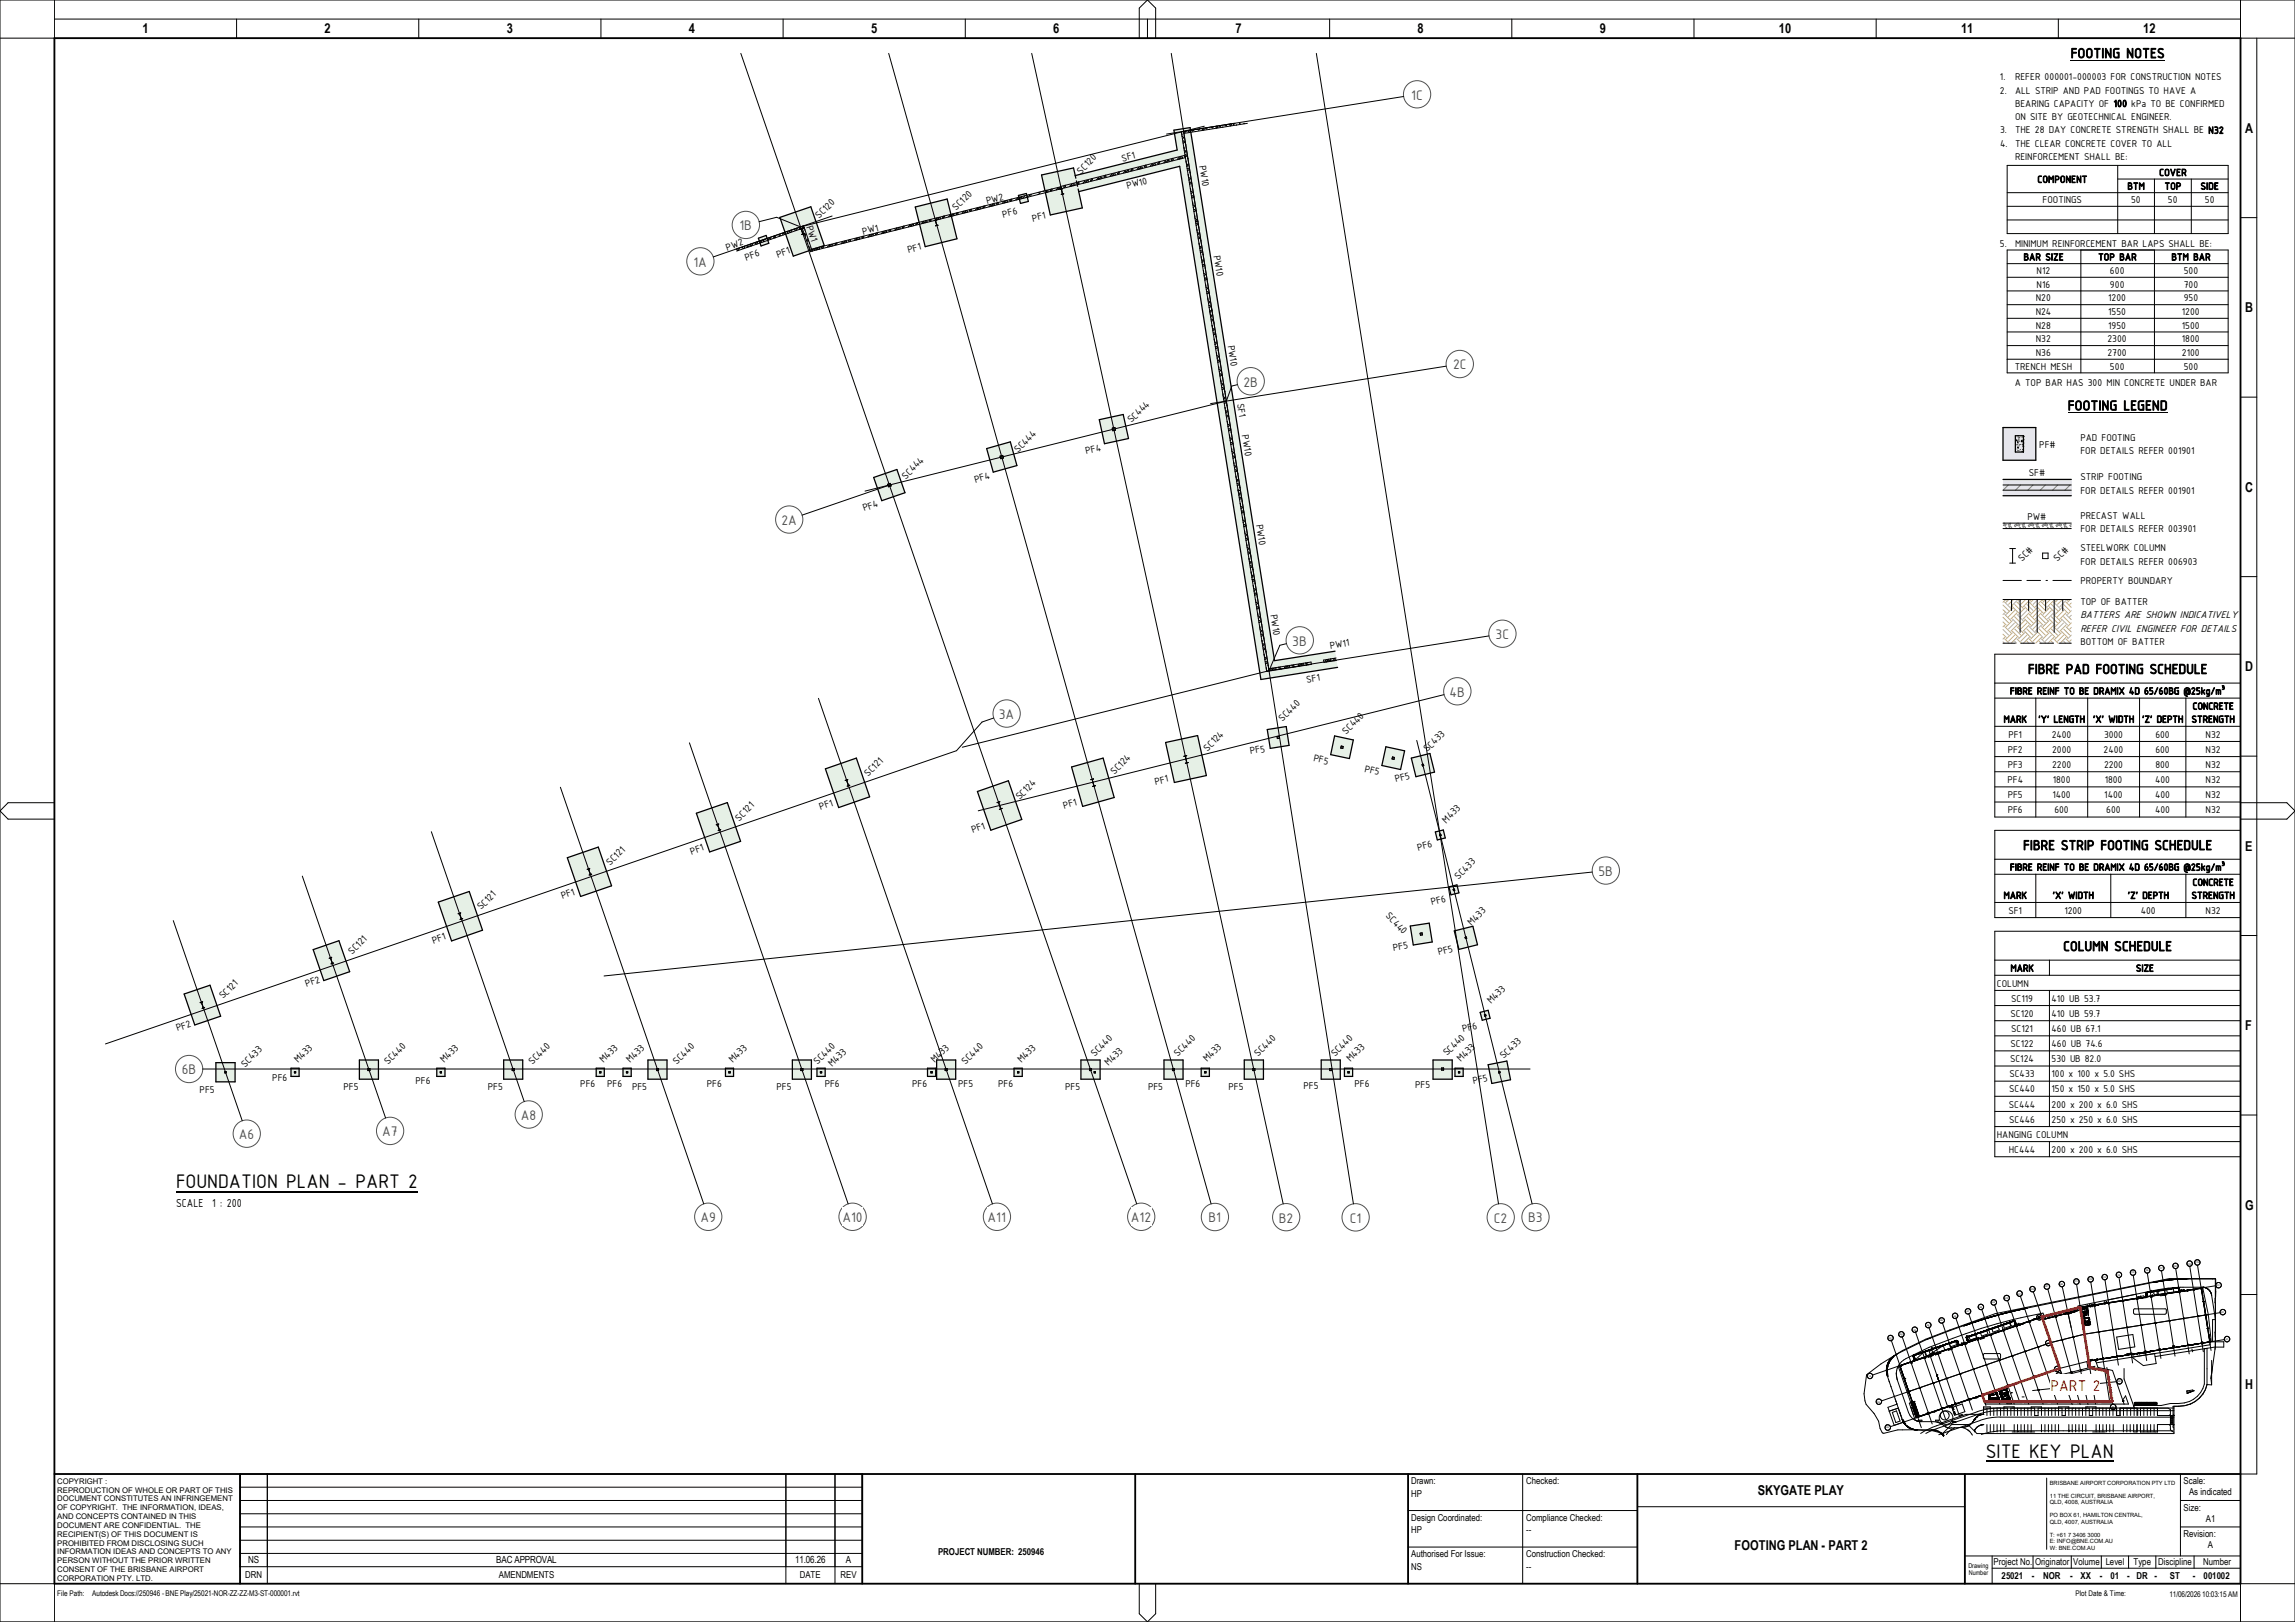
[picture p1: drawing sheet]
<svg xmlns="http://www.w3.org/2000/svg" width="841mm" height="594mm" viewBox="0 0 841 594" stroke-linecap="round" stroke-linejoin="round" font-family="sans-serif">
<defs><g id="words">
<g font-size="7.8">
<text x="64.5" y="435.2">FOUNDATION PLAN - PART 2</text>
<text x="727.7" y="533.9">SITE KEY PLAN</text>
</g>
<text font-size="6.1" fill="#f00" x="751.5" y="509.4">PART 2</text>
<g font-size="5.5">
<text x="758.8" y="21.3">FOOTING NOTES</text>
<text x="757.8" y="150.3">FOOTING LEGEND</text>
<text x="743.2" y="246.8">FIBRE PAD FOOTING SCHEDULE</text>
<text x="741.4" y="311.3">FIBRE STRIP FOOTING SCHEDULE</text>
<text x="756.1" y="348.3">COLUMN SCHEDULE</text>
</g>
<g font-size="5.5" fill="#505050">
<text x="517.1" y="36.5">1C</text>
<text x="271" y="84.3">1B</text>
<text x="254.1" y="97.7">1A</text>
<text x="532.5" y="135.3">2C</text>
<text x="455.6" y="141.6">2B</text>
<text x="286.4" y="192.2">2A</text>
<text x="473.6" y="236.5">3B</text>
<text x="548.1" y="234.1">3C</text>
<text x="531.2" y="255.1">4B</text>
<text x="366" y="263.3">3A</text>
<text x="585.8" y="320.8">5B</text>
<text x="66.6" y="393.5">6B</text>
<text x="190.9" y="410.1">A8</text>
<text x="87.5" y="417.2">A6</text>
<text x="140.1" y="416.1">A7</text>
<text x="256.7" y="447.6">A9</text>
<text x="308.7" y="447.6">A10</text>
<text x="361.9" y="447.6">A11</text>
<text x="414.4" y="447.6">A12</text>
<text x="442.8" y="447.7">B1</text>
<text x="468.6" y="447.8">B2</text>
<text x="494.6" y="447.8">C1</text>
<text x="547.5" y="447.8">C2</text>
<text x="560" y="447.7">B3</text>
</g>
<g font-size="5">
<text x="52.2" y="12.1">1</text>
<text x="119" y="12.1">2</text>
<text x="185.7" y="12.1">3</text>
<text x="252.5" y="12.1">4</text>
<text x="319.2" y="12.1">5</text>
<text x="386" y="12.1">6</text>
<text x="452.7" y="12.1">7</text>
<text x="519.5" y="12.1">8</text>
<text x="586.2" y="12.1">9</text>
<text x="651.9" y="12.1">10</text>
<text x="718.6" y="12.1">11</text>
<text x="785.4" y="12.1">12</text>
<text x="822.8" y="48.6">A</text>
<text x="822.8" y="114.4">B</text>
<text x="822.8" y="180.1">C</text>
<text x="822.8" y="245.9">D</text>
<text x="822.8" y="311.6">E</text>
<text x="822.8" y="377.3">F</text>
<text x="822.8" y="443.1">G</text>
<text x="822.8" y="508.8">H</text>
<text x="644.1" y="547.7">SKYGATE PLAY</text>
<text x="635.7" y="567.7">FOOTING PLAN - PART 2</text>
</g>
<g font-size="4.6">
<text x="64.5" y="442">SCALE</text>
<text x="77.8" y="442">1 : 200</text>
</g>
<g font-size="3.9">
<text x="732.9" y="29.3">1.</text>
<text x="738.4" y="29.3">REFER 000001-000003 FOR CONSTRUCTION NOTES</text>
<text x="732.9" y="34.2">2.</text>
<text x="738.4" y="34.2">ALL STRIP AND PAD FOOTINGS TO HAVE A</text>
<text x="738.4" y="39.1">BEARING CAPACITY OF 100 kPa TO BE CONFIRMED</text>
<text x="738.4" y="44">ON SITE BY GEOTECHNICAL ENGINEER.</text>
<text x="732.9" y="48.9">3.</text>
<text x="732.9" y="53.8">4.</text>
<text x="738.4" y="48.9">THE 28 DAY CONCRETE STRENGTH SHALL BE N32</text>
<text x="738.4" y="53.8">THE CLEAR CONCRETE COVER TO ALL</text>
<text x="411.4" y="59.2" transform="rotate(-14 411.4 59.2)">SF1</text>
<text x="738.4" y="58.7">REINFORCEMENT SHALL BE:</text>
<text x="396.1" y="63.9" transform="rotate(-45 396.1 63.9)">SC120</text>
<text x="439.5" y="60.8" transform="rotate(81 439.5 60.8)">PW10</text>
<text x="791.3" y="64.4">COVER</text>
<text x="413.1" y="69.1" transform="rotate(-14 413.1 69.1)">PW10</text>
<text x="746.6" y="66.9">COMPONENT</text>
<text x="779.6" y="69.4">BTM</text>
<text x="793.2" y="69.4">TOP</text>
<text x="806.4" y="69.4">SIDE</text>
<text x="350.4" y="77.2" transform="rotate(-45 350.4 77.2)">SC120</text>
<text x="361.7" y="74.6" transform="rotate(-14 361.7 74.6)">PW2</text>
<text x="748.5" y="74.4">FOOTINGS</text>
<text x="781" y="74.4">50</text>
<text x="794.5" y="74.4">50</text>
<text x="808" y="74.4">50</text>
<text x="295.4" y="83.2" transform="rotate(71 295.4 83.2)">PW1</text>
<text x="300.2" y="80.3" transform="rotate(-45 300.2 80.3)">SC120</text>
<text x="367.7" y="79.7" transform="rotate(-14 367.7 79.7)">PF6</text>
<text x="378.5" y="81.2" transform="rotate(-12 378.5 81.2)">PF1</text>
<text x="316.4" y="86" transform="rotate(-14 316.4 86)">PW1</text>
<text x="266.5" y="91.8" transform="rotate(-19 266.5 91.8)">PW2</text>
<text x="273.4" y="95.5" transform="rotate(-19 273.4 95.5)">PF6</text>
<text x="285.1" y="94.3" transform="rotate(-19 285.1 94.3)">PF1</text>
<text x="332.9" y="92.6" transform="rotate(-14 332.9 92.6)">PF1</text>
<text x="444.7" y="93.6" transform="rotate(81 444.7 93.6)">PW10</text>
<text x="732.9" y="90.3">5.</text>
<text x="738.4" y="90.3">MINIMUM REINFORCEMENT BAR LAPS SHALL BE:</text>
<text x="741.6" y="95.4">BAR SIZE</text>
<text x="768.9" y="95.4">TOP BAR</text>
<text x="795.7" y="95.4">BTM BAR</text>
<text x="746.3" y="100.4">N12</text>
<text x="773.2" y="100.4">600</text>
<text x="800.2" y="100.4">500</text>
<text x="746.3" y="105.4">N16</text>
<text x="773.2" y="105.4">900</text>
<text x="800.2" y="105.4">700</text>
<text x="746.1" y="110.4">N20</text>
<text x="772.5" y="110.4">1200</text>
<text x="800.2" y="110.4">950</text>
<text x="746" y="115.4">N24</text>
<text x="772.5" y="115.4">1550</text>
<text x="799.5" y="115.4">1200</text>
<text x="746.1" y="120.4">N28</text>
<text x="746.1" y="125.3">N32</text>
<text x="772.3" y="125.3">2300</text>
<text x="772.5" y="120.4">1950</text>
<text x="799.5" y="120.4">1500</text>
<text x="799.5" y="125.3">1800</text>
<text x="449.9" y="126.6" transform="rotate(81 449.9 126.6)">PW10</text>
<text x="746.1" y="130.3">N36</text>
<text x="772.3" y="130.3">2700</text>
<text x="799.5" y="130.3">2100</text>
<text x="738.3" y="135.3">TRENCH MESH</text>
<text x="773.2" y="135.3">500</text>
<text x="800.2" y="135.3">500</text>
<text x="738.4" y="141.2">A TOP BAR HAS 300 MIN CONCRETE UNDER BAR</text>
<text x="453.3" y="147.9" transform="rotate(81 453.3 147.9)">SF1</text>
<text x="414.7" y="155.1" transform="rotate(-45 414.7 155.1)">SC444</text>
<text x="455.1" y="159.5" transform="rotate(81 455.1 159.5)">PW10</text>
<text x="762.4" y="161.4">PAD FOOTING</text>
<text x="373.1" y="165.9" transform="rotate(-45 373.1 165.9)">SC444</text>
<text x="398.1" y="166.2" transform="rotate(-12 398.1 166.2)">PF4</text>
<text x="747.3" y="163.9">PF#</text>
<text x="762.4" y="166.4">FOR DETAILS REFER 001901</text>
<text x="331.9" y="175.6" transform="rotate(-45 331.9 175.6)">SC444</text>
<text x="357.5" y="176.8" transform="rotate(-16 357.5 176.8)">PF4</text>
<text x="743.5" y="174.5">SF#</text>
<text x="762.4" y="175.9">STRIP FOOTING</text>
<text x="762.4" y="180.9">FOR DETAILS REFER 001901</text>
<text x="316.7" y="187.3" transform="rotate(-19 316.7 187.3)">PF4</text>
<text x="742.9" y="190.3">PW#</text>
<text x="762.4" y="189.9">PRECAST WALL</text>
<text x="460.3" y="192.1" transform="rotate(81 460.3 192.1)">PW10</text>
<text x="762.4" y="194.9">FOR DETAILS REFER 003901</text>
<text x="762.4" y="201.9">STEELWORK COLUMN</text>
<text x="741" y="206" transform="rotate(-45 741 206)">SC#</text>
<text x="754" y="206" transform="rotate(-45 754 206)">SC#</text>
<text x="762.4" y="206.9">FOR DETAILS REFER 006903</text>
<text x="762.4" y="213.9">PROPERTY BOUNDARY</text>
<text x="762.4" y="221.6">TOP OF BATTER</text>
<text x="465.5" y="225.2" transform="rotate(81 465.5 225.2)">PW10</text>
<text x="762.4" y="226.5">BATTERS ARE SHOWN INDICATIVELY</text>
<text x="762.4" y="231.4">REFER CIVIL ENGINEER FOR DETAILS</text>
<text x="487.6" y="237.6" transform="rotate(-9 487.6 237.6)">PW11</text>
<text x="762.4" y="236.3">BOTTOM OF BATTER</text>
<text x="479" y="250.2" transform="rotate(-9 479 250.2)">SF1</text>
<text x="736.6" y="254.3">FIBRE REINF TO BE DRAMIX 4D 65/60BG @25kg/m³</text>
<text x="803.5" y="259.9">CONCRETE</text>
<text x="470" y="264.5" transform="rotate(-45 470 264.5)">SC440</text>
<text x="493.4" y="269.1" transform="rotate(-45 493.4 269.1)">SC440</text>
<text x="734.2" y="264.7">MARK</text>
<text x="746.9" y="264.7">'Y' LENGTH</text>
<text x="767" y="264.7">'X' WIDTH</text>
<text x="784.9" y="264.7">'Z' DEPTH</text>
<text x="803.1" y="264.7">STRENGTH</text>
<text x="442.5" y="275.3" transform="rotate(-45 442.5 275.3)">SC124</text>
<text x="523.1" y="275.5" transform="rotate(-45 523.1 275.5)">SC433</text>
<text x="735.8" y="275.7">PF2</text>
<text x="736" y="270.2">PF1</text>
<text x="751.9" y="270.2">2400</text>
<text x="752.1" y="275.7">2000</text>
<text x="770.9" y="275.7">2400</text>
<text x="771.1" y="270.2">3000</text>
<text x="789.9" y="275.7">600</text>
<text x="789.9" y="270.2">600</text>
<text x="808.3" y="270.2">N32</text>
<text x="808.3" y="275.7">N32</text>
<text x="458.3" y="276.3" transform="rotate(-9 458.3 276.3)">PF5</text>
<text x="481.2" y="278.8" transform="rotate(12 481.2 278.8)">PF5</text>
<text x="735.8" y="281.3">PF3</text>
<text x="752.1" y="281.3">2200</text>
<text x="771.1" y="281.3">2200</text>
<text x="789.9" y="281.3">800</text>
<text x="808.3" y="281.3">N32</text>
<text x="318.2" y="284.6" transform="rotate(-45 318.2 284.6)">SC121</text>
<text x="408.4" y="283.8" transform="rotate(-45 408.4 283.8)">SC124</text>
<text x="423.5" y="287.4" transform="rotate(-12 423.5 287.4)">PF1</text>
<text x="499.9" y="282.8" transform="rotate(12 499.9 282.8)">PF5</text>
<text x="511.5" y="286.6" transform="rotate(-14 511.5 286.6)">PF5</text>
<text x="735.6" y="286.8">PF4</text>
<text x="752.3" y="286.8">1800</text>
<text x="771.3" y="286.8">1800</text>
<text x="789.8" y="286.8">400</text>
<text x="808.3" y="286.8">N32</text>
<text x="373.7" y="293.2" transform="rotate(-45 373.7 293.2)">SC124</text>
<text x="735.8" y="292.4">PF5</text>
<text x="752.1" y="292.4">1400</text>
<text x="771.1" y="292.4">1400</text>
<text x="789.8" y="292.4">400</text>
<text x="808.3" y="292.4">N32</text>
<text x="300.7" y="296.8" transform="rotate(-19 300.7 296.8)">PF1</text>
<text x="390" y="296.2" transform="rotate(-16 390 296.2)">PF1</text>
<text x="735.8" y="297.9">PF6</text>
<text x="752.9" y="297.9">600</text>
<text x="771.9" y="297.9">600</text>
<text x="789.8" y="297.9">400</text>
<text x="808.3" y="297.9">N32</text>
<text x="270.9" y="300.9" transform="rotate(-45 270.9 300.9)">SC121</text>
<text x="356.5" y="305.1" transform="rotate(-19 356.5 305.1)">PF1</text>
<text x="530" y="301.6" transform="rotate(-45 530 301.6)">M433</text>
<text x="519.7" y="311.6" transform="rotate(-14 519.7 311.6)">PF6</text>
<text x="223.6" y="317.2" transform="rotate(-45 223.6 317.2)">SC121</text>
<text x="253.4" y="313.1" transform="rotate(-19 253.4 313.1)">PF1</text>
<text x="534.5" y="322.2" transform="rotate(-45 534.5 322.2)">SC433</text>
<text x="736.6" y="318.9">FIBRE REINF TO BE DRAMIX 4D 65/60BG @25kg/m³</text>
<text x="206.2" y="329.4" transform="rotate(-19 206.2 329.4)">PF1</text>
<text x="734.2" y="329.2">MARK</text>
<text x="752.2" y="329.2">'X' WIDTH</text>
<text x="779.7" y="329.2">'Z' DEPTH</text>
<text x="803.1" y="329.2">STRENGTH</text>
<text x="803.5" y="324.4">CONCRETE</text>
<text x="176.3" y="333.5" transform="rotate(-45 176.3 333.5)">SC121</text>
<text x="507.6" y="335.7" transform="rotate(45 507.6 335.7)">SC440</text>
<text x="524.7" y="331.6" transform="rotate(-14 524.7 331.6)">PF6</text>
<text x="736" y="334.7">SF1</text>
<text x="756.5" y="334.7">1200</text>
<text x="784.5" y="334.7">400</text>
<text x="808.3" y="334.7">N32</text>
<text x="539.3" y="339.2" transform="rotate(-45 539.3 339.2)">M433</text>
<text x="158.9" y="345.6" transform="rotate(-19 158.9 345.6)">PF1</text>
<text x="129" y="349.7" transform="rotate(-45 129 349.7)">SC121</text>
<text x="510.7" y="348.3" transform="rotate(-9 510.7 348.3)">PF5</text>
<text x="527.2" y="349.9" transform="rotate(-14 527.2 349.9)">PF5</text>
<text x="736.8" y="355.9">MARK</text>
<text x="782.7" y="355.9">SIZE</text>
<text x="112.4" y="361.5" transform="rotate(-19 112.4 361.5)">PF2</text>
<text x="731.8" y="361.4">COLUMN</text>
<text x="81.7" y="366" transform="rotate(-45 81.7 366)">SC121</text>
<text x="546.4" y="367.8" transform="rotate(-45 546.4 367.8)">M433</text>
<text x="737" y="366.9">SC119</text>
<text x="751.8" y="366.9">410 UB 53.7</text>
<text x="65.1" y="377.8" transform="rotate(-19 65.1 377.8)">PF2</text>
<text x="736.8" y="372.4">SC120</text>
<text x="737" y="378">SC121</text>
<text x="751.8" y="372.4">410 UB 59.7</text>
<text x="751.8" y="378">460 UB 67.1</text>
<text x="536.2" y="378" transform="rotate(-14 536.2 378)">PF6</text>
<text x="736.8" y="383.5">SC122</text>
<text x="751.8" y="383.5">460 UB 74.6</text>
<text x="109.3" y="389.5" transform="rotate(-45 109.3 389.5)">M433</text>
<text x="162.8" y="389.5" transform="rotate(-45 162.8 389.5)">M433</text>
<text x="221.1" y="389.5" transform="rotate(-45 221.1 389.5)">M433</text>
<text x="231" y="389.5" transform="rotate(-45 231 389.5)">M433</text>
<text x="268.5" y="389.5" transform="rotate(-45 268.5 389.5)">M433</text>
<text x="342.6" y="389.5" transform="rotate(-45 342.6 389.5)">M433</text>
<text x="374.3" y="389.5" transform="rotate(-45 374.3 389.5)">M433</text>
<text x="401.2" y="387.1" transform="rotate(-45 401.2 387.1)">SC440</text>
<text x="431.6" y="387.1" transform="rotate(-45 431.6 387.1)">SC440</text>
<text x="442.4" y="389" transform="rotate(-45 442.4 389)">M433</text>
<text x="461.1" y="387.1" transform="rotate(-45 461.1 387.1)">SC440</text>
<text x="489.2" y="387.1" transform="rotate(-45 489.2 387.1)">SC440</text>
<text x="494.9" y="389" transform="rotate(-45 494.9 389)">M433</text>
<text x="530.3" y="386.9" transform="rotate(-45 530.3 386.9)">SC440</text>
<text x="535.4" y="389" transform="rotate(-45 535.4 389)">M433</text>
<text x="551.1" y="388" transform="rotate(-45 551.1 388)">SC433</text>
<text x="736.6" y="389">SC124</text>
<text x="751.8" y="389">530 UB 82.0</text>
<text x="89.8" y="391" transform="rotate(-45 89.8 391)">SC433</text>
<text x="142.3" y="390.1" transform="rotate(-45 142.3 390.1)">SC440</text>
<text x="195.2" y="390.1" transform="rotate(-45 195.2 390.1)">SC440</text>
<text x="248" y="390.1" transform="rotate(-45 248 390.1)">SC440</text>
<text x="299.6" y="390.1" transform="rotate(-45 299.6 390.1)">SC440</text>
<text x="304.9" y="390.9" transform="rotate(-45 304.9 390.9)">M433</text>
<text x="353.8" y="390.1" transform="rotate(-45 353.8 390.1)">SC440</text>
<text x="406.3" y="390.5" transform="rotate(-45 406.3 390.5)">M433</text>
<text x="736.4" y="394.6">SC433</text>
<text x="751.8" y="394.6">100 x 100 x 5.0 SHS</text>
<text x="73.2" y="400.5">PF5</text>
<text x="99.8" y="396">PF6</text>
<text x="125.9" y="399.1">PF5</text>
<text x="152.2" y="397">PF6</text>
<text x="178.8" y="399.1">PF5</text>
<text x="212.6" y="398">PF6</text>
<text x="222.5" y="398">PF6</text>
<text x="231.6" y="399.1">PF5</text>
<text x="259" y="398">PF6</text>
<text x="284.5" y="399.1">PF5</text>
<text x="302.2" y="398.1">PF6</text>
<text x="334.3" y="398.1">PF6</text>
<text x="351.1" y="398.1">PF5</text>
<text x="365.8" y="398">PF6</text>
<text x="390.3" y="399.1">PF5</text>
<text x="420.7" y="399.1">PF5</text>
<text x="434.4" y="398">PF6</text>
<text x="450.2" y="399.1">PF5</text>
<text x="477.6" y="399">PF5</text>
<text x="496.4" y="398.2">PF6</text>
<text x="518.6" y="398.6">PF5</text>
<text x="540" y="397.1" transform="rotate(-11 540 397.1)">PF5</text>
<text x="736.3" y="400.1">SC440</text>
<text x="751.8" y="400.1">150 x 150 x 5.0 SHS</text>
<text x="736.1" y="405.7">SC444</text>
<text x="751.8" y="405.7">200 x 200 x 6.0 SHS</text>
<text x="736.3" y="411.2">SC446</text>
<text x="751.8" y="411.2">250 x 250 x 6.0 SHS</text>
<text x="731.8" y="416.7">HANGING COLUMN</text>
<text x="736.1" y="422.3">HC444</text>
<text x="751.8" y="422.3">200 x 200 x 6.0 SHS</text>
</g>
<g font-size="3.6">
<text x="91" y="572.6">NS</text>
<text x="181.9" y="572.6">BAC APPROVAL</text>
<text x="291.4" y="572.6">11.06.26</text>
<text x="310" y="572.6">A</text>
</g>
<g font-size="3.5">
<text x="517.1" y="543.7">Drawn:</text>
<text x="559.3" y="543.7">Checked:</text>
<text x="800.2" y="543.7">Scale:</text>
<text x="517.1" y="548.2">HP</text>
<text x="802.2" y="547.7">As indicated</text>
<text x="517.1" y="557.1">Design Coordinated:</text>
<text x="559.3" y="557.1">Compliance Checked:</text>
<text x="800.2" y="553.4">Size:</text>
<text x="808.4" y="557.4">A1</text>
<text x="517.1" y="561.5">HP</text>
<text x="559.3" y="561.5">--</text>
<text x="800.2" y="563.1">Revision:</text>
<text x="343.8" y="569.6">PROJECT NUMBER: 250946</text>
<text x="809.1" y="567.1">A</text>
<text x="517.1" y="570.4">Authorised For Issue:</text>
<text x="517.1" y="575">NS</text>
<text x="559.3" y="570.4">Construction Checked:</text>
<text x="559.3" y="575">--</text>
<text x="730.6" y="573.3">Project No. Originator</text>
<text x="759.8" y="573.3">Volume</text>
<text x="771.7" y="573.3">Level</text>
<text x="781.8" y="573.3">Type</text>
<text x="790.9" y="573.3">Discipline</text>
<text x="807.4" y="573.3">Number</text>
<text x="89.9" y="577.9">DRN</text>
<text x="182.8" y="577.9">AMENDMENTS</text>
<text x="293.1" y="577.9">DATE</text>
<text x="308.1" y="577.9">REV</text>
<text x="733.5" y="578.4">25021</text>
<text x="744.6" y="578.5">-</text>
<text x="748.7" y="578.4">NOR</text>
<text x="758.6" y="578.5">-</text>
<text x="762.5" y="578.4">XX</text>
<text x="769.5" y="578.5">-</text>
<text x="773.4" y="578.4">01</text>
<text x="779.6" y="578.5">- DR</text>
<text x="789.6" y="578.5">-</text>
<text x="795.2" y="578.4">ST</text>
<text x="803.6" y="578.5">-</text>
<text x="807.6" y="578.5">001002</text>
</g>
<g font-size="2.9">
<text x="33.8" y="584.7">Autodesk Docs://250946 - BNE Play/25021-NOR-ZZ-ZZ-M3-ST-000001.rvt</text>
<text x="795" y="584.8">11/06/2026 10:03:15 AM</text>
</g>
<g font-size="2.8">
<text x="21" y="543.4">COPYRIGHT :</text>
<text x="21" y="546.7">REPRODUCTION OF WHOLE OR PART OF THIS</text>
<text x="21" y="549.9">DOCUMENT CONSTITUTES AN INFRINGEMENT</text>
<text x="21" y="556.3">AND CONCEPTS CONTAINED IN THIS</text>
<text x="21" y="553.1">OF COPYRIGHT. THE INFORMATION, IDEAS,</text>
<text x="21" y="559.6">DOCUMENT ARE CONFIDENTIAL. THE</text>
<text x="21" y="562.9">RECIPIENT(S) OF THIS DOCUMENT IS</text>
<text x="21" y="566.1">PROHIBITED FROM DISCLOSING SUCH</text>
<text x="21" y="569.3">INFORMATION IDEAS AND CONCEPTS TO ANY</text>
<text x="21" y="572.6">PERSON WITHOUT THE PRIOR WRITTEN</text>
<text x="21" y="575.8">CONSENT OF THE BRISBANE AIRPORT</text>
<text x="21" y="579">CORPORATION PTY. LTD.</text>
<text x="21" y="584.7">File Path:</text>
<text x="760.6" y="584.7">Plot Date &amp; Time:</text>
</g>
<g font-size="2.4">
<text x="721.3" y="574.1">Drawing</text>
<text x="721.4" y="577">Number</text>
</g>
<g font-size="2.1">
<text x="751.2" y="543.7">BRISBANE AIRPORT CORPORATION PTY LTD</text>
<text x="751.2" y="548.5">11 THE CIRCUIT, BRISBANE AIRPORT,</text>
<text x="751.2" y="550.9">QLD, 4008, AUSTRALIA</text>
<text x="751.2" y="555.6">PO BOX 61, HAMILTON CENTRAL,</text>
<text x="751.2" y="558">QLD, 4007, AUSTRALIA</text>
<text x="751.2" y="562.8">T: +61 7 3406 3000</text>
<text x="751.2" y="565.2">E: INFO@BNE.COM.AU</text>
<text x="751.2" y="567.6">W: BNE.COM.AU</text>
</g>
<g font-size=".9">
<text x="775.9" y="467.3">C4</text>
<text x="781.1" y="466.4">C5</text>
<text x="786.3" y="465.6">C6</text>
<text x="791.5" y="464.8">C7</text>
<text x="796.7" y="464">C8</text>
<text x="801.8" y="463.2">C9</text>
<text x="804.4" y="462.7">C10</text>
<text x="744.1" y="472.5">A12</text>
<text x="749.6" y="471.6">B1</text>
<text x="755.1" y="470.7">B2</text>
<text x="760.3" y="469.7">C1</text>
<text x="765.6" y="468.9">C2</text>
<text x="770.7" y="468.1">C3</text>
<text x="812.4" y="471">1C</text>
<text x="725.4" y="479">A8</text>
<text x="730.1" y="477.4">A9</text>
<text x="734.6" y="475.7">A10</text>
<text x="739.3" y="474.1">A11</text>
<text x="706.1" y="485.6">A4</text>
<text x="711" y="484">A5</text>
<text x="715.9" y="482.3">A6</text>
<text x="720.6" y="480.7">A7</text>
<text x="746.8" y="482.8">1B</text>
<text x="814" y="480.9">2C</text>
<text x="692.3" y="490.4">A1</text>
<text x="696.3" y="489">A2</text>
<text x="701.2" y="487.3">A3</text>
<text x="815.6" y="490.8">3C</text>
<text x="750" y="492.3">2B</text>
<text x="753.3" y="501.7">3B</text>
<text x="684.7" y="504.3">1A</text>
<text x="753.9" y="504.1">4B</text>
<text x="776.1" y="506.3">5B</text>
<text x="688" y="513.8">2A</text>
<text x="773.9" y="515.6">B3</text>
<text x="691.2" y="523.2">3A</text>
</g>
</g></defs>
<g fill="#e6e6f0">
<path d="M734 156.6h12v12h-12z"/>
<path d="M734 175.6h25v6h-25z"/>
</g>
<g fill="none" stroke="#7f7f7f" stroke-width=".37">
<path d="M736 177.6l-1.9 1.9M740.5 177.6l-1.9 1.9M745 177.6l-1.9 1.9M749.6 177.6l-2 1.9M754.1 177.6l-1.9 1.9M758.6 177.6l-1.9 1.9M734.4 191.6h.1M734.7 191.9l.5 .3-.3 .5-.8-.3zM735 193.6l.2-.4 .4 .4M735.9 192.2l.8-.6v.6l-.5 .2zM736.6 193.6l-.4-.7 .5-.2 .5 .5-.4 .4M738.2 192.4l.8-.5v.5l-.5 .5z"/>
<path d="M739.4 191.6h.2M739.7 191.9l.5 .3-.2 .5-.8-.3zM740.1 193.6l.1-.4 .5 .4M741 192.2l.8-.6v.6l-.5 .2zM741.7 193.6l-.4-.7 .5-.2 .5 .5-.5 .4M743.3 192.4l.8-.5v.5l-.6 .5zM744.5 191.6h.2M744.8 191.9l.5 .3-.2 .5-.8-.3zM745.2 193.6l.1-.4 .4 .4M746.1 192.2l.7-.6v.6l-.5 .2zM746.8 193.6l-.5-.7 .5-.2 .6 .5-.5 .4M748.4 192.4l.7-.5v.5l-.5 .5z"/>
<path d="M749.6 191.6h.2M749.9 191.9l.5 .3-.3 .5-.7-.3zM750.3 193.6l.1-.4 .4 .4M751.2 192.2l.7-.6v.6l-.5 .2zM751.9 193.6l-.5-.7 .5-.2 .5 .5-.4 .4M753.4 192.4l.8-.5v.5l-.5 .5zM754.7 191.6h.1M755 191.9l.5 .3-.3 .5-.7-.3zM755.4 193.6l.1-.4 .4 .4M756.2 192.2l.8-.6v.6l-.5 .2zM757 193.6l-.5-.7 .5-.2 .5 .5-.4 .4M759 192.1l-.5 .3 .3 .5 .2-.2"/>
</g>
<g fill="none" stroke="#000" stroke-width=".37">
<path d="M739.4 159.6h.1M741.3 159.7h.1M741.4 159.9h.1M734 177.6h25M734 179.5h25M738.5 164.5v.1M738.6 161.6v.1M739.1 161.1l-.2 .2zM739.1 163h.1M739.1 162.8h.1M739.2 161.7h.1M739.3 161.9l.3-.1z"/>
<path d="M739.4 164.9h.1M739.4 163.7h.1M739.5 162.5h.1M739.5 161.3h.1M739.6 163.8l-.2 .2zM739.6 160.1h.1M739.6 164.2h.1M739.8 161h.1M739.8 160.5h.1M739.8 165h.1M739.9 163.3h.1M740 162.9h.1"/>
<path d="M740.1 160.3h.1M740.1 161.5v.1M740.3 164.7h.1M740.5 162.8h.1M740.7 161.3h.1M740.7 161.8l.3-.3v.3zM740.9 165.3h.1M741 160.1h.1M741 162.9h.1M741.2 164.6h.1M741.3 163.5h.1M741.3 162.3h.1"/>
<path d="M741.4 161.1h.1M741.4 161.4h.1M741.5 165.5l-.1 .1M741.5 161.4v.1M741.5 163.3v.2M734 191.6h25M734 193.6h25M734 219.6h25M734 212.6h6.7M736.5 200.9h2.1M736.5 206.2h2.1M737.2 219.6v4"/>
<path d="M737.5 200.9v5.3M740.3 219.6v12M742.8 212.6h5M743.4 219.6v4M746.5 219.6v12M748.5 202.6h2v2h-2zM749.6 219.6v4M749.8 212.6h.5M752.3 212.6h6.7M752.8 219.6v12M755.9 219.6v4M734 235.6h4.5"/>
<path d="M740.5 235.6h5M747.5 235.6h5M754.5 235.6h4.5"/>
</g>
<g fill="none" stroke="#c5b389" stroke-width=".37">
<path d="M734.7 220l-.7 .6M734.8 219.6l.4 .4M736.2 219.6l-1 1M737.8 219.6l-1.8 1.8M739.1 220l-2.2 2.2M739.3 219.6l.4 .4M740.7 219.6l-1 1M742.3 219.6l-1.8 1.8M743.6 220l-2.2 2.2M743.8 219.6l.4 .4M745.2 219.6l-1 1M746.8 219.6l-1.8 1.8"/>
<path d="M748.1 220l-2.2 2.2M748.3 219.6l.4 .4M749.6 219.6l-.9 1M751.3 219.6l-1.8 1.8M752.6 220l-2.2 2.2M752.8 219.6l.4 .4M754.1 219.6l-.9 1M755.8 219.6l-1.8 1.8M757.1 220l-2.3 2.2M757.3 219.6l.4 .4M758.6 219.6l-.9 1M734 223.3l1.2 1.2"/>
<path d="M734 227.8l1.2 1.1M734 232.3l1.2 1.2M734 221.6l2 2M734 226.1l2 2M734 230.6l2 2M734 235.1l.5 .5M734.7 220.6l2.2 2.2M734.7 225l2.2 2.3M734.7 229.5l2.2 2.3M734.7 234l1.5 1.6M734.7 224.5l-.7 .6M734.7 228.9l-.7 .7"/>
<path d="M734.7 233.5l-.7 .6M737.4 222.2l2.3 2.3M737.4 226.7l2.3 2.2M737.4 231.2l2.3 2.3M737.4 222.8l-2.2 2.2M737.4 227.3l-2.2 2.2M737.4 231.8l-2.2 2.2M738.3 221.4l2.2 2.2M738.3 225.9l2.2 2.2M738.3 230.4l2.2 2.2M738.3 234.9l.7 .7M738.3 223.6l-2.3 2.3"/>
<path d="M738.3 228.1l-2.3 2.3M738.3 232.6l-2.3 2.3M739.1 220.6l2.3 2.2M739.1 225l2.3 2.3M739.1 229.5l2.3 2.3M739.1 234l1.6 1.6M739.1 224.5l-2.2 2.2M739.1 228.9l-2.2 2.3M739.1 233.5l-2.1 2.1M741.9 222.2l2.3 2.3M741.9 226.7l2.3 2.2M741.9 231.2l2.3 2.3"/>
<path d="M741.9 222.8l-2.2 2.2M741.9 227.3l-2.2 2.2M741.9 231.8l-2.2 2.2M742.8 221.4l2.2 2.2M742.8 225.9l2.2 2.2M742.8 230.4l2.2 2.2M742.8 234.9l.7 .7M742.8 223.6l-2.3 2.3M742.8 228.1l-2.3 2.3M742.8 232.6l-2.3 2.3M743.6 220.6l2.3 2.2M743.6 225l2.3 2.3"/>
<path d="M743.6 229.5l2.3 2.3M743.6 234l1.6 1.6M743.6 224.5l-2.2 2.2M743.6 228.9l-2.2 2.3M743.6 233.5l-2.1 2.1M746.4 222.2l2.3 2.3M746.4 226.7l2.3 2.2M746.4 231.2l2.3 2.3M746.4 222.8l-2.2 2.2M746.4 227.3l-2.2 2.2M746.4 231.8l-2.2 2.2M747.3 221.4l2.2 2.2"/>
<path d="M747.3 225.9l2.2 2.2M747.3 230.4l2.2 2.2M747.3 234.9l.7 .7M747.3 223.6l-2.3 2.3M747.3 228.1l-2.3 2.3M747.3 232.6l-2.3 2.3M748.1 220.6l2.3 2.2M748.1 225l2.3 2.3M748.1 229.5l2.3 2.3M748.1 234l1.6 1.6M748.1 224.5l-2.2 2.2M748.1 228.9l-2.2 2.3"/>
<path d="M748.1 233.5l-2.1 2.1M750.9 222.2l2.3 2.3M750.9 226.7l2.3 2.2M750.9 231.2l2.3 2.3M750.9 222.8l-2.2 2.2M750.9 227.3l-2.2 2.2M750.9 231.8l-2.2 2.2M751.8 221.4l2.2 2.2M751.8 225.9l2.2 2.2M751.8 230.4l2.2 2.2M751.8 234.9l.7 .7M751.8 223.6l-2.3 2.3"/>
<path d="M751.8 228.1l-2.3 2.3M751.8 232.6l-2.3 2.3M752.6 220.6l2.2 2.2M752.6 225l2.2 2.3M752.6 229.5l2.2 2.3M752.6 234l1.6 1.6M752.6 224.5l-2.2 2.2M752.6 228.9l-2.2 2.3M752.6 233.5l-2.1 2.1M755.4 222.2l2.3 2.3M755.4 226.7l2.3 2.2M755.4 231.2l2.3 2.3"/>
<path d="M755.4 222.8l-2.2 2.2M755.4 227.3l-2.2 2.2M755.4 231.8l-2.2 2.2M756.2 221.4l2.3 2.2M756.2 225.9l2.3 2.2M756.2 230.4l2.3 2.2M756.2 234.9l.8 .7M756.2 223.6l-2.2 2.3M756.2 228.1l-2.2 2.3M756.2 232.6l-2.2 2.3M757.1 220.6l1.9 1.9M757.1 225l1.9 1.9"/>
<path d="M757.1 229.5l1.9 1.9M757.1 234l1.6 1.6M757.1 224.5l-2.3 2.2M757.1 228.9l-2.3 2.3M757.1 233.5l-2.1 2.1M759 223.6l-1.3 1.4M759 228.1l-1.3 1.4M759 232.6l-1.3 1.4M759 220.9l-.5 .5M759 225.3l-.5 .6M759 229.8l-.5 .6M759 234.3l-.5 .6"/>
</g>
<path d="M734 156.6h12v12h-12zM738.5 159.6h3v6h-3zM734 175.6h25M734 181.6h25" fill="none" stroke="#000" stroke-width=".47"/>
<g fill="#e6f0e6">
<path d="M320.2 172h11.4v11.3h-11.4z"/>
<path d="M361.6 161.8h11.1v11.1h-11.1z"/>
<path d="M402.8 151.8h10.8v10.7h-10.8z"/>
<path d="M79.1 389.2h7v7h-7z"/>
<path d="M131.7 388.2h7v7.1h-7z"/>
<path d="M184.6 388.2h7v7.1h-7z"/>
<path d="M237.4 388.2h7v7.1h-7z"/>
<path d="M290.4 388.2h6.9v7.1h-6.9z"/>
<path d="M343.2 388.2h7v7.1h-7z"/>
<path d="M396.1 388.2h7v7.1h-7z"/>
<path d="M426.6 388.2h6.9v7.1h-6.9z"/>
<path d="M456 388.2h7v7.1h-7z"/>
<path d="M484.2 388.2h7v7.1h-7z"/>
<path d="M525.1 388.2h7.1v7.1h-7.1z"/>
<path d="M545.3 388.6h8.3v8.2h-8.3z"/>
<path d="M532.9 339.3h8.5v8.4h-8.5z"/>
<path d="M517.2 276h8.5v8.4h-8.5z"/>
<path d="M516.8 338.1h8v8h-8z"/>
<path d="M487.6 269.5h8.3v8.3h-8.3z"/>
<path d="M464.4 266.1h8v8h-8z"/>
<path d="M285.8 75.7h16.2v18.1h-16.2z"/>
<path d="M335.4 72.9h15.3v17.4h-15.3z"/>
<path d="M381.7 61.5h14.9v17.2h-14.9z"/>
<path d="M67.5 360.8h13.4v14.6h-13.4z"/>
<path d="M114.8 344.6h13.3v14.5h-13.3z"/>
<path d="M160.6 326.5h16.2v18.1h-16.2z"/>
<path d="M207.9 310.3h16.2v18h-16.2z"/>
<path d="M255.2 294h16.2v18h-16.2z"/>
<path d="M302.5 277.7h16.2v18h-16.2z"/>
<path d="M358.2 286h16.2v18h-16.2z"/>
<path d="M392.7 277.7h15.6v17.6h-15.6z"/>
<path d="M427.1 269.4h15v17.2h-15z"/>
<path d="M106.6 391.2h3v3.1h-3z"/>
<path d="M160.1 391.2h3v3.1h-3z"/>
<path d="M218.5 391.2h2.9v3.1h-2.9z"/>
<path d="M228.3 391.2h3v3.1h-3z"/>
<path d="M265.9 391.2h2.9v3.1h-2.9z"/>
<path d="M299.4 391.2h3v3.1h-3z"/>
<path d="M339.9 391.2h3v3.1h-3z"/>
<path d="M371.6 391.2h3v3.1h-3z"/>
<path d="M440.2 391.2h3v3.1h-3z"/>
<path d="M492.7 391.2h3v3.1h-3z"/>
<path d="M277.9 86.2h3.8v3.8h-3.8z"/>
<path d="M373.2 70.9h3.7v3.6h-3.7z"/>
<path d="M394 54.3h41.5v15.8h-41.5z"/>
<path d="M430.2 46.7h37.3v199.2h-37.3z"/>
<path d="M461.6 238.5h28.6v10.3h-28.6z"/>
<path d="M542.4 370h3.7v3.6h-3.7z"/>
<path d="M531 324.1h3.6v3.6h-3.6z"/>
<path d="M526 304h3.6v3.6h-3.6z"/>
<path d="M533.2 391.2h3v3.1h-3z"/>
<path d="M506.4 273.5h8.3v8.3h-8.3z"/>
</g>
<g fill="none" stroke="#000" stroke-width=".37">
<path d="M758.8 22.1h34.5M424.8 59.2l-.5 .7 .3 .2 .4-.4-.1-.5M427.2 59.6l-.1-.7-.5 .8M428.4 59.3l.1-.5-.6-.1-.4 .6 .5 .1M429.8 58l-.6 .6 .3 .2 .4-.3-.1-.5M432.1 58.3v-.6l-.5 .8M432.8 57.4l.6 .2-.1 .4M432.8 57.5l-.3 .6h.4M433 49l.1 .4M433.2 50l.6 .3-.5 .5M433.5 51.7l.8 .4-.7 .4-.1-.3M433.7 48.1l-.8 .2 10.4 65.6"/>
<path d="M433.7 48.1l5.3 32.9M433.8 54l.1 .5M434 55l.6 .4-.5 .5M434 55h.1M434.2 56.7l.4-.1 .5 .5-.7 .3-.1-.1M434.3 57.2v.3M434.5 53h.1M434.6 48l-.3 .5-.5-.4M434.6 59h.1M434.6 59l.1 .4M434.7 59.4v.1M434.8 60l.6 .4-.5 .5"/>
<path d="M435.3 58v.1M436 47.8l.3 .4-.5 .3-.3-.5 .3-.2M437.6 47.5l-.6 .5-.2-.4M438.1 48.2h-.1M439.6 47.2l-.3 .5-.5-.4M441 46.9l.3 .5-.5 .3-.3-.5 .4-.2M442.6 46.7l-.6 .5-.3-.3M443.1 47.3l-.1 .1M443.1 47.3v.1M444.7 46.4l-.4 .5-.5-.4M445.9 46.2l-.4 .2 .4 .5 .4-.3-.3-.4M447.6 45.9l-.5 .5-.3-.3"/>
<path d="M448 46.6h.1M449.7 45.6l-.4 .5-.5-.4M450.9 45.4l-.3 .2 .3 .5 .4-.3-.2-.4M452.3 45.2l-18.6 2.9M452.6 45.2l-.5 .4-.3-.3M453.1 45.8h.1M454.2 45.2l.2 .1M454.4 45.2l-.1 .1M455.8 45.2h.3M457.1 45.2l-23.2 3.7-.2-.8M346.1 79.1l.1 .3-.5 .4-.3-.2 .4-.5M348.3 79.3v-.7l-.5 .8"/>
<path d="M349.5 79l.1-.4-.6-.2-.3 .6 .5 .1M351 77.9l.1 .3-.5 .4-.2-.2 .3-.5M353.2 78.1v-.7l-.5 .8M353.9 77.2l.6 .1-.1 .5M353.9 77.2l-.3 .6 .5 .1M355.9 76.6l.1 .4-.4 .3-.3-.2 .4-.4M358.2 76.8l-.1-.6-.4 .8M359.4 76.5l.1-.4-.6-.2-.4 .7h.5M360.8 75.4l.1 .3-.4 .4-.3-.2 .4-.5M363.1 75.6v-.7l-.5 .8M364.3 75.3l.1-.5-.6-.1-.3 .7h.4M365.8 74.2v.3l-.4 .3-.3-.1 .4-.5"/>
<path d="M367.4 74.3l.1 .2M368 74.3v-.6l-.6 .7M369.2 74l.1-.4-.5-.1-.4 .6 .5 .1M370.7 72.9l.1 .3-.4 .4-.4-.2 .5-.4M373 73.1v-.7l-.6 .8M374.1 72.8l.1-.4-.5-.1-.4 .6h.5M374.4 72l.2 .7M375.2 72.6v-.2l-.5 .3M375.6 71.7l-.4 .1M376.8 72.2l-.1-.3-.8 .5M377.7 71.2l.3 .2-.8 .2-.1-.3M380.5 71.2l-.2 .1"/>
<path d="M381.2 70.3l-.2 .6-.4-.5M382.4 70h-.2M383.4 69.7l-85.9 21.5 .1 .7M383.4 69.7l.2 .7M383.5 69.9h.6l-.1 .5M383.5 70.3l-.1 .2M383.6 70.4h.1M383.6 70.4l-86 21.5M385.5 69.2l.1 .4-.5 .3-.2-.2 .3-.4M387.7 69.4v-.6l-.5 .8M388.5 69.2v.1M388.9 69.2h.1"/>
<path d="M388.9 69.2l-.4 .1M388.9 69.1h.1M388.9 69.1l.1-.4-.5-.1-.4 .6h.5M388.9 69.2l.1 .1M388.9 69.1l-5.3 1.3M388.9 71.2h.1M389 69.1l45.4-11.4-.2-.8-50.8 12.8M389 69.3l.3 1.7M389 69.2v.1M389.3 71h.5l-.9 .2M389.3 71l-.4 .2M389.3 71h.1"/>
<path d="M389.4 69v.1M389.4 69.1l-.4 .1M389.4 69l-.9 .2M390.3 67.9l-.5 .6 .3 .2 .4-.4-.1-.4M392.7 68.2l-.1-.7-.5 .8M393.9 67.9l.1-.5-.6-.1-.4 .6 .5 .1M395.3 66.6l-.6 .7 .3 .1 .4-.3-.1-.5M397.6 67v-.7l-.5 .8M398.8 66.7l.1-.5-.6-.1-.3 .6 .4 .1M400.2 65.4l-.6 .6 .3 .2 .4-.3v-.5M402.5 65.7v-.6l-.5 .8M403.7 65.4l.1-.4-.5-.1-.4 .6h.5"/>
<path d="M405.1 64.2l-.6 .6 .4 .2 .4-.4-.1-.4M407.5 64.5v-.7l-.5 .8M408.6 64.2l.1-.4-.5-.2-.4 .7h.5M410 63l.2 .4-.4 .4-.3-.2zM412.4 63.2v-.6l-.5 .8M413.6 63l.1-.5-.6-.1-.4 .6h.5M415 61.7l.2 .4-.5 .4-.3-.1 .6-.7M417.3 62v-.7l-.5 .8M418.5 61.7l.1-.4-.6-.1-.3 .6h.5M419.9 60.5l.2 .4-.4 .4-.3-.2 .5-.6M422.2 60.8v-.7l-.5 .8M423.4 60.5l.1-.4-.5-.2-.4 .6 .5 .1"/>
<path d="M435 61.7l.9 .4-.7 .4-.1-.2M435.4 64l.1 .5M435.6 65l.6 .4-.5 .5M435.8 66.8l.3-.1 .6 .4-.7 .4-.1-.2M436.1 63.1h.1M436.2 69v.6M436.3 70l.7 .4-.5 .5M436.6 71.8l.9 .3-.7 .4-.1-.2M436.9 68.1v.1M436.9 68.1h.1M437 74v.6M437.1 75.1l.7 .3-.5 .5"/>
<path d="M437.4 76.8l.9 .3-.7 .4-.1-.2M437.7 73.1v.1M437.8 79.1l.1 .5M438.5 78.1h-.1M735.5 60.6h81v25h-81zM735.5 75.6h81M735.5 70.6h81M776.1 60.6v25M776.1 65.6h40.4M789.5 65.6v20M803 65.6v20M270.3 91.1l-.3 .3 .4 .4"/>
<path d="M270.7 90.9l.2 .2-.5 .7M272.3 90.3l-.4 .5 .6 .3M272.8 90.2l-.2 .9M274.4 90.4l-.3-.4-.4 .5 .2 .1M275.5 89.2l.3 .3-.6 .7-.4-.4 .3-.4M277.2 88.7l-.5 .4 .6 .3M277.6 88.5l-.2 .9M279.2 88.8l-.3-.4-.4 .4 .1 .1M279.7 87.8l-10 3.4M279.7 87.8l.3 .7M279.7 87.9l-.1 .2 .3 .3M280 88.5l-10 3.4"/>
<path d="M280.4 87.6l-.6 .5M282.4 87.6v-.5l-1 .5 .3 .3M282.4 87.6v.1M284 86.4l.2 .5-.2 .2-.5-.2zM286.2 86.4l-.7-.3 .1 .5M288 85.8l-.5-.5-.7 .3 .2 .5M288.5 84.8l.3 .7M288.5 84.8l-8.8 3M288.7 85.3l.1 .1M289.5 84.4l-.3 .4 .4 .4M289.9 84.3l.3 .2-.6 .7M291.5 83.7l-.4 .5 .6 .3"/>
<path d="M292 83.6l-.2 .8M293.2 83.9l-13.2 4.6M293.6 83.9h.1M293.7 83.8l-.4-.4-.4 .4 .2 .2M293.7 83.9h-.5M293.7 83.9l.5 1.7M294 83.7h.1M294 83.7l-.8 .2M294 83.7l-.4 .2M294 83.7l.6 1.8M294.2 85.6v.1M294.2 85.6h.1"/>
<path d="M294.3 85.6h.1M294.3 82.8l-.3 .4 .4 .4M294.5 83.5l-.1 .1M294.6 85.5l.5 .2v.8l-.1-.1M294.6 83.3l-.1 .2M294.6 85.5l.1 .1M294.6 85.5l-.3 .1M294.7 85.6l2.3 6.6 .6-.3M294.7 85.6l-.9 .2 .4-.1M294.7 83.4l2.9 8.5M294.7 83.4l-.7 .3M294.7 83.4l-.2-.7-6 2.1"/>
<path d="M295 84.1v.1M296.1 87.4l-.4 .6 .4 .4 .2-.3M296.3 90.3l.5 .3v.8l-.2-.2M296.6 88.9l.1 .2M299 91.6v-.7l-.5 .8M300.2 91.3l.1-.4-.5-.1-.4 .6h.4M301.7 90.2l.1 .3-.4 .4-.4-.2 .5-.4M304 90.4v-.7l-.6 .8M305.1 90.1l.1-.4-.5-.2-.4 .6 .5 .1M306.6 88.9l.1 .4-.4 .4-.3-.2 .4-.5M308.9 89.2v-.7l-.5 .8M310.1 88.9l.1-.5-.6-.1-.4 .6h.5"/>
<path d="M311.6 87.7l.1 .4-.5 .3-.3-.2 .4-.4M313.8 87.9v-.6l-.5 .8M314.5 87l.6 .2-.1 .4M314.5 87.1l-.3 .6h.5M316.5 86.5l.1 .3-.5 .4-.3-.2 .5-.5M318.1 86.7l.6-.7v.7M318.1 86.7l.1 .1M319.9 86.4l.1-.5-.5-.1-.4 .6 .5 .1M321.4 85.3l.1 .3-.4 .3-.3-.1 .4-.5M323.7 85.5l-.1-.7-.4 .8M324.9 85.2l.1-.5-.6-.1-.4 .6 .5 .1M326.3 84l.1 .3-.4 .4-.3-.2 .4-.4"/>
<path d="M328 84.2l.1 .2M328.6 84.2v-.7l-.6 .7M329.8 83.9l.1-.4-.6-.1-.3 .6h.4M331.3 82.8v.3l-.4 .4-.3-.2 .4-.5M333.5 83v-.7l-.5 .8M334.7 82.7l.1-.4-.5-.2-.4 .7h.4M336.2 81.5l.1 .4-.4 .4-.4-.2 .5-.5M338.5 81.7v-.6l-.6 .8M339.6 81.5l.1-.5-.5-.1-.4 .6h.5M341.1 80.3l.1 .3-.4 .4-.3-.2 .4-.4M342.3 80.8h.1M342.7 80.7h.1"/>
<path d="M342.7 80.7l-.4 .1M342.8 80.7l.5 1.8M342.9 80.7l-.1 .1M342.9 80.7h-.1M343.2 80.6l-.3 .1M343.2 82.5v.1M343.2 82.6h.1M343.3 82.6h-.1M343.3 82.6l.4-.1-.9 .2 .4-.1M343.4 80.5v-.7l-.5 .8M344.6 80.2l.1-.4-.6-.1-.4 .6h.5M437.9 80.1l.7 .3-.5 .5"/>
<path d="M438.2 81.8l.9 .4-.7 .4-.1-.2M438.6 84.1l.1 .5M438.7 85.1l.7 .4-.5 .5M439 81l5.2 32.8M439 81l-.9 .2M439 86.8l.9 .4-.8 .2M439.3 83.1v.1M439.4 89.1l.1 .5M439.5 90.1l.7 .4M439.5 89.6h.1M439.8 91.8l.9 .4-.7 .4-.1-.2M440.1 88.1v.1"/>
<path d="M440.1 90.5l-.4 .5M440.2 94.2v.4M440.3 95.1l.6 .4-.4 .5M440.6 96.9l.9 .3-.8 .2M440.9 93.2v.1M440.9 99.1l.1 .6M441.7 98.2h.1M441.7 98.2v.1M735.5 80.6h81M735.5 91.6h81v45h-81zM735.5 96.6h81M762.6 91.6v45"/>
<path d="M789.5 91.6v45M441.2 100.1l.5 .4-.5 .5M441.2 100.1l-.1 .1M441.4 101.9l.9 .3-.7 .4-.1-.2M441.7 104.2l.2 .4M441.9 104.6h-.1M441.9 105.2l.7 .3-.6 .5M442.2 106.9l.9 .4-.7 .3M442.3 107.4v.2M442.5 103.2l-.1 .1M442.6 109.2l.1 .4M442.7 109.6l-.1 .1"/>
<path d="M442.7 110.2l.7 .4-.6 .4M443 111.9l.9 .4-.8 .4v-.2M443.2 108.2h.1M443.3 113.9l5.2 33.1M443.4 114.2v.5M443.5 115.2l.6 .4-.4 .5M443.8 116.9l.9 .4-.8 .4v-.2M444 113.3h.1M444.1 113.2l-.1 .1M444.1 119.2l.1 .5M444.2 113.8l5.2 33.1M444.2 113.8l-.9 .1"/>
<path d="M444.8 118.3h.1M735.5 116.6h81M735.5 111.6h81M735.5 106.6h81M735.5 101.6h81M444.3 120.2l.6 .4-.5 .5M444.3 120.2h.1M444.6 121.9l.9 .4-.7 .4-.1-.2M444.9 124.2l.1 .5M445.1 125.2l.6 .4-.5 .5M445.3 127l.9 .3-.6 .4-.2-.2M445.7 123.3v.1"/>
<path d="M445.7 129.2l.1 .6M445.9 130.3l.6 .3-.5 .6M446.4 128.4h.1M446.4 128.3v.1M446.4 131.9l.6 .4-.7 .4-.1-.2M446.5 131.9l-.3 .1M446.5 134.3l.2 .4M446.6 134.7h.1M446.7 135.3l.6 .3M447 137l.8 .4-.7 .4-.1-.2M447.3 133.3v.1M447.3 135.6l-.5 .5"/>
<path d="M447.3 139.3l.1 .5M448.1 138.3v.1M735.5 131.6h81M735.5 126.6h81M735.5 121.6h81M408.6 156.6l.1 .9-.9 .2-.2-.9M408.6 156.6l-1 .2M408.6 156.6l.2 1-1 .2-.2-1M447.5 140.3l.6 .4-.5 .5M447.8 142l.3-.1 .5 .5-.7 .3-.1-.1M448.1 144.3l.1 .5M448.3 145.3l.6 .4-.5 .5"/>
<path d="M448.5 147l1 .4-.8 .4-.1-.2M448.5 147l10.4 65.3M448.8 143.4h.1M448.9 143.3l-.1 .1M448.9 149.3l.1 .5M449 149.8h.1M449.1 150.3l.6 .4-.5 .5M449.3 152.1l.9 .3-.7 .4M449.4 152.6l.1 .2M449.4 146.9l-.9 .1M449.4 146.9l5.2 32.7M449.6 148.4l.1 .1"/>
<path d="M449.7 154.3l.1 .5M449.8 154.8v.1M449.9 155.3h.1M449.9 155.3l.6 .4-.5 .5M450.1 157.1l.9 .3-.7 .4-.1-.1M450.4 153.4v.1M450.5 159.4l.1 .5M451.2 158.5h.1M451.2 158.4v.1M757.7 151.2h36.6M325.3 177.4l.9-.4 .4 1M325.3 177.4l.3 .9 1-.3"/>
<path d="M325.3 177.4l.9-.3 .3 .9M367.5 166.8l.2 .9-.9 .3M367.5 166.8l-1 .3 .3 .9M367.5 166.8l-1 .2 .3 1M450.6 160.4l.7 .3-.5 .5M450.9 162.1l.9 .4-.8 .1M451.3 164.4l.1 .5M451.5 165.4l.6 .4-.5 .4M451.5 165.4h-.1M451.7 167.1l.9 .4-.7 .4-.1-.2M452 163.5h.1M452.1 169.4l.1 .5"/>
<path d="M452.2 170.4l.7 .4-.5 .5M452.5 172.1l.9 .4-.7 .3-.1-.1M452.8 168.5h.1M452.8 168.4v.1M452.9 174.4l.1 .5M453.1 175.4l.6 .4-.5 .5M453.3 177.1l.9 .4-.7 .4-.1-.2M453.6 173.5h.1M453.7 179.5l.1 .2M453.8 179.7v.2M454.4 178.5v.1M454.4 178.5h.1"/>
<path d="M454.6 179.6l10.5 66.2M454.6 179.6l-.9 .1M453.9 180.4l.5 .4-.4 .5M453.9 180.4h-.1M454.1 182.2l.9 .3-.8 .2M454.4 184.4l.1 .6M454.6 185.5l.7 .3-.6 .6M454.9 187.2l.9 .3-.7 .4-.1-.2M455.2 183.5v.1M455.3 189.5v.4M455.4 190.5l.7 .3-.6 .5M455.7 192.2l.9 .4-.7 .4-.1-.3"/>
<path d="M456 188.5v.1M456.1 194.5l.1 .4M456.2 194.9l-.1 .1M456.2 195.5l.7 .4-.5 .5M456.5 197.2l.3-.1 .6 .5-.8 .4v-.2M456.7 193.5h.1M456.9 199.5v.5M457.6 198.5v.1M457 200.5l.7 .4-.5 .5M457.3 202.2l.9 .4-.7 .4-.1-.2M457.7 204.5h.1M457.7 204.5v.5"/>
<path d="M457.8 205.5l.6 .4-.4 .5M458.1 207.3l.3-.1 .6 .4-.7 .4-.1-.2M458.3 203.6l.1 .1M458.4 203.6h-.1M458.4 209.5l.1 .6M458.6 210.5l.6 .4-.5 .5M458.9 212.3l.9 .3-.7 .4-.1-.1M458.9 212.3l5.3 33.6 .9-.1M459.1 208.6l.1 .1M459.2 208.6h-.1M459.2 214.5l.2 .5M459.4 215l-.1 .1"/>
<path d="M459.4 215.6l.6 .3-.5 .6M459.7 217.3l.3-.1 .5 .4-.6 .4-.2-.2M459.7 212.2l-.8 .1M460 213.6v.1M460 219.6l.1 .5M460.8 218.6v.1M460.2 220.6l.6 .3-.5 .5M460.5 222.3l.8 .4-.7 .4-.1-.2M460.8 224.6l.1 .5M461 225.6l.6 .4-.5 .5M461.3 227.3l.9 .4-.9 .2M461.5 223.7h.1"/>
<path d="M461.6 223.6l-.1 .1M461.7 229.6h-.1M461.7 229.6v.5M461.8 230.6l.6 .4-.5 .5M462.1 232.3l.9 .4-.8 .4v-.2M462.4 228.6v.1M462.4 234.7l.1 .4M462.6 235.6l.6 .4-.5 .5M462.8 237.4l1 .3-.8 .2M463.2 233.7v.1M463.2 239.6l.1 .5M463.9 238.7h.1"/>
<path d="M463.3 240.1v.1M463.4 240.7l.6 .3-.5 .5M463.6 242.4l.9 .3-.7 .4-.1-.1M464 244.7l.1 .5M464.1 245.7l.5 .2M464.7 243.7v.1M464.9 244.9l15.5-2.4 .2 .8-15.5 2.5zM466.4 244.7l-.4 .9-.3-.4 .4-.5M467.5 244.5v.6l-.8-.1 .2-.4M468.8 245.2h.1M469.1 244.3l-.4 .3-.2-.3M469.6 245.1l-.4-.3-.4 .4"/>
<path d="M471.4 243.9l.1 .3-.5 .6-.3-.5 .4-.3M472.5 243.7v.6l-.8-.1 .3-.4M473.8 244.4h.1M474.2 243.5l-.5 .4-.2-.3M474.6 244.3l-.3-.2-.5 .2M476.4 243.1l-.4 .9-.3-.5 .4-.3M477.5 243v.5l-.8-.1 .3-.4M479.2 242.7l-.5 .4-.2-.3M479.6 243.5l-.3-.3-.5 .4M486.5 241.5l-.4 .9-.4-.4 .5-.4M487.6 241.3v.6l-.9-.1 .3-.4M488.6 241.2l.2 .3 .4-.3"/>
<path d="M489.2 241.1v.1M489.6 241.9l-.3-.3-.4 .4M489.6 241l-4.6 .8 .2 .8 4.6-.7M434.4 276.9l.5 2.4M434.4 276.9h.1M434.5 276.9l.4-.1-1.1 .2h.6l.4 2.4M434.8 279.4h.1M434.9 279.4l.5-.1-1 .2 .4-.1M434.9 279.3v.1M468 269.8l.7-.1 .1 .7-.7 .1zM491.5 273.3l.7 .1-.1 .8M491.5 273.3l.7 .1-.2 .7"/>
<path d="M491.5 273.3l-.1 .7 .6 .1M510.3 277.2l.7 .2-.2 .7-.7-.1zM510.3 277.3l.7 .1-.2 .7-.6-.1zM309.8 285.8v.1M310.2 285.8l.7 1.9M310.3 285.7v.1M310.3 285.8l.6 1.9M310.3 285.7l-.5 .2M310.3 285.7l.4-.1-.9 .2M310.5 287.9v.1M310.9 287.7v.1M310.9 287.8l-.4 .1"/>
<path d="M310.9 287.7h.1M311 287.7h.4l-.9 .3M365.8 293.9h.2M365.9 293.9h.1M365.9 293.9l.8 2.3M366 293.9l.7 2.3M366.2 296.4l1-.3zM366.4 293.6l-1 .4M366.4 293.6v.1M366.7 296.2h-.1M399.7 285.5v.1M400.1 285.5h.1"/>
<path d="M400.1 285.5l-.4 .1M400.3 285.5l.6 2.3M400.3 285.4v.1M400.3 285.4l-.1 .1M400.7 285.2l-1 .3M400.7 285.3l-.4 .1M400.7 285.2v.1M400.9 287.8v.1M401.4 287.7l-.5 .1M401.4 287.8l-1 .2 .5-.1M401.4 287.7v.1M521.1 280l.5-.1 .2 .5-.5 .1z"/>
<path d="M521.2 280.1l.4-.1 .1 .4-.4 .1zM215.2 318.4l.9-.3zM215.7 318.3l.6 2M215.7 318.3l.7 2M215.7 318.3h.1M262.9 302l.8 2M263 302h.1M263.4 301.8l-.9 .3 .4-.1M263.6 304h.1M263.7 304h.1M263.7 304l.4-.1-.9 .3 .4-.2M527.5 305.6h.5l.1 .4-.5 .1z"/>
<path d="M168.3 334.6h.1M168.4 334.6l.6 2M168.4 334.6h.1M168.4 334.6l.7 2M168.4 334.5l-.1 .1M168.4 334.5v.1M168.8 334.3l-.9 .3h.4M168.8 334.4l-.4 .1M168.8 334.3v.1M169 336.6h.1M169.2 336.6h-.2M169.2 336.6l.3-.2-.9 .3 .4-.1"/>
<path d="M215.9 320.5h.1M216.3 320.3h.1M216.3 320.3l-.4 .2M216.4 320.3h.1M216.4 320.3l.4-.1-.9 .3M532.5 325.8l.5-.2 .1 .5M532.5 325.8l.1 .4 .5-.1M532.6 325.8v.4l.5-.1M120.6 350.9v.1M121.1 350.9l-.5 .1M121.1 350.9h.1M121.1 350.9l.4-.3-.9 .3"/>
<path d="M121.1 350.9l.7 1.9M121.8 352.8l-.1 .1M121.8 352.8h.1M121.9 352.8l.4-.1-1 .3 .4-.1M520.4 341.8l.7-.1 .2 .7-.8 .1zM536.9 343.3l.4-.1 .2 .5h-.5zM537.4 343.2l-.5 .1 .1 .5 .5-.1M73.7 367.2h.1M73.8 367.2h.1M73.9 367.1v.1M73.9 367.2l.6 1.9M74.3 366.9l-.9 .4 .3-.1"/>
<path d="M74.3 366.9h.1M74.5 369.1h.1M74.6 369.1l.4-.1-.9 .4 .4-.3M543.9 371.7l.5-.1 .2 .5-.5 .1zM544 371.7l.4-.1 .1 .4-.4 .2zM82.4 392.5h.5v.5h-.5zM82.4 392.5v.4M82.8 392.5v.4M107.9 392.5h.5v.5h-.5zM107.9 392.5v.4M108.3 392.5v.4M134.8 391.4h.8v.7h-.8z"/>
<path d="M161.3 392.5h.5v.5l-.5-.1zM187.7 391.4h.8v.7h-.8zM219.7 392.5h.5v.5h-.5zM219.8 392.5v.4M220.2 392.5v.4M229.5 392.5h.5v.5h-.5zM229.6 392.5v.4M240.6 391.4h.7v.7h-.7zM267.1 392.5h.5v.5h-.5zM267.1 392.5v.4M267.5 392.5v.4M293.5 391.4h.7v.7h-.7z"/>
<path d="M293.5 391.4v.7M300.6 392.5h.5v.5h-.5zM300.7 392.5v.4M341.1 392.5h.5v.5h-.5zM341.2 392.5v.4M346.4 391.4h.7v.7h-.7zM372.9 392.5h.5v.5l-.5-.1zM373.3 392.5v.4M399.2 391.4h.8v.7h-.8zM400.9 392.5h.5v.5h-.5zM401 392.5v.4M401.4 392.5v.4"/>
<path d="M429.6 391.4h.8v.7h-.8zM441.5 392.5h.5v.5l-.5-.1zM459.1 391.4h.8v.7h-.8zM459.1 391.4v.7M459.8 391.4v.7M487.3 391.4h.8v.7h-.8zM493.9 392.5h.6v.5l-.6-.1zM528.3 391.2h.7v.7h-.7zM528.3 391.2v.7M529 391.2v.7M534.5 392.5h.4v.5l-.4-.1zM549.1 392.5l.6-.1v.5l-.5 .1z"/>
<path d="M549.2 392.6l.4-.1 .1 .4-.4 .1z"/>
</g>
<g fill="#000">
<circle cx="388.9" cy="69.2" r=".17"/>
<circle cx="389" cy="69.2" r=".17"/>
<circle cx="389.4" cy="71" r=".17"/>
<circle cx="293.6" cy="83.9" r=".17"/>
<circle cx="293.7" cy="83.9" r=".17"/>
<circle cx="294.2" cy="85.6" r=".17"/>
<circle cx="294.2" cy="85.7" r=".17"/>
<circle cx="294.3" cy="85.6" r=".17"/>
<circle cx="342.8" cy="80.7" r=".17"/>
<circle cx="342.9" cy="80.7" r=".17"/>
<circle cx="343.3" cy="82.5" r=".17"/>
<circle cx="343.3" cy="82.6" r=".17"/>
<circle cx="434.3" cy="276.9" r=".17"/>
<circle cx="434.9" cy="279.3" r=".17"/>
<circle cx="310.3" cy="285.8" r=".17"/>
<circle cx="310.9" cy="287.7" r=".17"/>
<circle cx="311" cy="287.7" r=".17"/>
<circle cx="400.3" cy="285.5" r=".17"/>
<circle cx="400.9" cy="287.8" r=".17"/>
<circle cx="215.6" cy="318.3" r=".17"/>
<circle cx="215.7" cy="318.3" r=".17"/>
<circle cx="262.9" cy="302" r=".17"/>
<circle cx="263" cy="302" r=".17"/>
<circle cx="263.7" cy="304" r=".17"/>
<circle cx="168.4" cy="334.6" r=".17"/>
<circle cx="169" cy="336.6" r=".17"/>
<circle cx="216.3" cy="320.3" r=".17"/>
<circle cx="216.4" cy="320.3" r=".17"/>
<circle cx="121.1" cy="350.9" r=".17"/>
<circle cx="121.2" cy="350.8" r=".17"/>
<circle cx="73.8" cy="367.2" r=".17"/>
<circle cx="73.9" cy="367.1" r=".17"/>
<circle cx="74.5" cy="369.1" r=".17"/>
</g>
<g fill="none" stroke="#000" stroke-width=".47">
<path d="M285.8 79.6l11.3-3.9 4.9 14.2-11.3 3.9zM335.4 75.8l11.7-2.9 3.6 14.6-11.7 2.8zM373.2 71.6l2.9-.7 .8 2.9-2.9 .7zM394 64.3l.3 1M394 64.3l-.6-2.8-11.7 2.6 3.2 14.6 11.7-2.5-1.3-6M394 64.3l37.4-9.3-1.2-7.3 5.9-1 31 195.3 22.1-3.5M394.5 66.3l.4 1.9M395.1 69.2l.2 1M395.3 70.2l37-9.3 29.8 188 28.1-4.5M277.9 87.3l2.9-1.1 .9 2.9-2.8 1zM402.8 153.7l8.8-1.9 2 8.8-8.9 1.9zM320.2 174.9l8.5-2.9 2.9 8.5-8.5 2.9z"/>
<path d="M361.6 164.3l8.6-2.5 2.5 8.7-8.7 2.4zM427.1 271.9l11.8-2.5 3.2 14.7-11.7 2.5zM464.4 267.2l6.9-1.1 1.1 6.9-6.9 1.1zM489.1 269.5l6.8 1.5-1.4 6.8-6.9-1.4zM507.9 273.5l6.8 1.5-1.5 6.9-6.8-1.5zM517.2 277.7l6.8-1.7 1.7 6.8-6.8 1.7zM255.2 297.9l11.3-3.9 4.9 14.1-11.3 3.9zM302.5 281.6l11.3-3.9 4.9 14.1-11.4 4zM358.2 289.9l11.3-3.9 4.9 14.1-11.3 4zM392.7 280.9l11.5-3.2 4.1 14.4-11.6 3.3zM207.9 314.2l11.3-3.9 4.9 14.1-11.3 3.9zM526 304.7l2.9-.7 .7 2.9-2.9 .7z"/>
<path d="M160.6 330.4l11.4-3.9 4.8 14.2-11.3 3.9zM516.8 339.2l6.9-1.1 1.1 6.9-6.9 1.1zM531 324.8l2.9-.7 .7 2.9-2.9 .7zM114.8 347.8l9.4-3.2 3.9 11.3-9.4 3.3zM532.9 341l6.8-1.7 1.7 6.7-6.8 1.7zM67.5 364.1l9.5-3.3 3.9 11.4-9.5 3.2zM542.4 370.8l2.9-.8 .8 3-2.9 .7zM79.1 389.2h7v7h-7zM106.6 391.2h3v3.1h-3zM131.7 388.2h7v7.1h-7zM160.1 391.2h3v3.1h-3zM184.6 388.2h7v7.1h-7z"/>
<path d="M218.5 391.2h2.9v3.1h-2.9zM228.3 391.2h3v3.1h-3zM237.4 388.2h7v7.1h-7zM265.9 391.2h2.9v3.1h-2.9zM290.4 388.2h6.9v7.1h-6.9zM299.4 391.2h3v3.1h-3zM339.9 391.2h3v3.1h-3zM343.2 388.2h7v7.1h-7zM371.6 391.2h3v3.1h-3zM396.1 388.2h7v7.1h-7zM426.6 388.2h6.9v7.1h-6.9zM440.2 391.2h3v3.1h-3z"/>
<path d="M456 388.2h7v7.1h-7zM484.2 388.2h7v7.1h-7zM492.7 391.2h3v3.1h-3zM525.1 388.2h7.1v7.1h-7.1zM533.2 391.2h3v3.1h-3zM545.3 390l6.9-1.4 1.4 6.9-6.9 1.3z"/>
</g>
<circle cx="69.3" cy="391.5" r="5" fill="none" stroke="#505050" stroke-width=".37"/>
<path d="M66.6 388.2h5.3v6.8h-5.3z" fill="#fff"/>
<path d="M74.3 391.5h486.4" fill="none" stroke="#000" stroke-width=".37"/>
<circle cx="256.7" cy="95.7" r="5" fill="none" stroke="#505050" stroke-width=".37"/>
<path d="M254.1 92.3h5v6.8h-5z" fill="#fff"/>
<path d="M304.9 79.1l-43.5 15" fill="none" stroke="#000" stroke-width=".37"/>
<circle cx="289.2" cy="190.3" r="5" fill="none" stroke="#505050" stroke-width=".37"/>
<path d="M286.4 186.9h5.6v6.8h-5.6z" fill="#fff"/>
<path d="M325.9 177.7l-32 11" fill="none" stroke="#000" stroke-width=".37"/>
<circle cx="368.9" cy="261.3" r="5" fill="none" stroke="#505050" stroke-width=".37"/>
<path d="M366 258h5.6v6.8h-5.6z" fill="#fff"/>
<path d="M364.2 263l-4.3 1.5-9.4 10.5-311.8 107.4" fill="none" stroke="#000" stroke-width=".37"/>
<circle cx="496.8" cy="445.9" r="5" fill="none" stroke="#505050" stroke-width=".37"/>
<path d="M494.6 442.5h4.3v6.8h-4.3z" fill="#fff"/>
<path d="M429.2 19.6l66.8 421.3" fill="none" stroke="#000" stroke-width=".37"/>
<circle cx="519.3" cy="34.5" r="5" fill="none" stroke="#505050" stroke-width=".37"/>
<path d="M517.1 31.2h4.3v6.8h-4.3z" fill="#fff"/>
<path d="M514.3 35.3l-86.8 13.8" fill="none" stroke="#000" stroke-width=".37"/>
<circle cx="534.9" cy="133.3" r="5" fill="none" stroke="#505050" stroke-width=".37"/>
<path d="M532.5 129.9h4.8v6.8h-4.8z" fill="#fff"/>
<path d="M530 134.1l-86.4 13.7" fill="none" stroke="#000" stroke-width=".37"/>
<circle cx="550.6" cy="232.1" r="5" fill="none" stroke="#505050" stroke-width=".37"/>
<path d="M548.1 228.7h4.9v6.8h-4.9z" fill="#fff"/>
<path d="M545.6 232.9l-80.5 12.8" fill="none" stroke="#000" stroke-width=".37"/>
<circle cx="90.4" cy="415.2" r="5" fill="none" stroke="#505050" stroke-width=".37"/>
<path d="M87.5 411.8h5.6v6.8h-5.6z" fill="#fff"/>
<path d="M63.5 337.2l25.3 73.3" fill="none" stroke="#000" stroke-width=".37"/>
<circle cx="142.9" cy="414.2" r="5" fill="none" stroke="#505050" stroke-width=".37"/>
<path d="M140.1 410.8h5.6v6.8h-5.6z" fill="#fff"/>
<path d="M110.8 320.9l30.5 88.6" fill="none" stroke="#000" stroke-width=".37"/>
<circle cx="193.7" cy="408.2" r="5" fill="none" stroke="#505050" stroke-width=".37"/>
<path d="M190.9 404.8h5.6v6.8h-5.6z" fill="#fff"/>
<path d="M158.1 304.6l34 98.9" fill="none" stroke="#000" stroke-width=".37"/>
<circle cx="259.5" cy="445.7" r="5" fill="none" stroke="#505050" stroke-width=".37"/>
<path d="M256.7 442.3h5.6v6.8h-5.6z" fill="#fff"/>
<path d="M205.4 288.3l52.5 152.6" fill="none" stroke="#000" stroke-width=".37"/>
<circle cx="312.4" cy="445.7" r="5" fill="none" stroke="#505050" stroke-width=".37"/>
<path d="M308.7 442.3h7.4v6.8h-7.4z" fill="#fff"/>
<path d="M252.6 272.1l58.2 168.8" fill="none" stroke="#000" stroke-width=".37"/>
<circle cx="365.3" cy="445.7" r="5" fill="none" stroke="#505050" stroke-width=".37"/>
<path d="M361.9 442.3h6.8v6.8h-6.8z" fill="#fff"/>
<path d="M299.9 255.8l63.8 185.1" fill="none" stroke="#000" stroke-width=".37"/>
<circle cx="418.2" cy="445.7" r="5" fill="none" stroke="#505050" stroke-width=".37"/>
<path d="M414.4 442.3h7.5v6.8h-7.5z" fill="#fff"/>
<path d="M271.5 19.6l145.1 421.3" fill="none" stroke="#000" stroke-width=".37"/>
<circle cx="458.3" cy="139.6" r="5" fill="none" stroke="#505050" stroke-width=".37"/>
<path d="M455.6 136.3h5.3v6.8h-5.3z" fill="#fff"/>
<path d="M453.5 140.9l-2.1 .5-2 5.5-132.4 33" fill="none" stroke="#000" stroke-width=".37"/>
<circle cx="476.3" cy="234.5" r="5" fill="none" stroke="#505050" stroke-width=".37"/>
<path d="M473.6 231.1h5.3v6.9h-5.3z" fill="#fff"/>
<path d="M471.4 235.8l-2.4 .5-4 9.4-112.4 28" fill="none" stroke="#000" stroke-width=".37"/>
<circle cx="273.3" cy="82.4" r="5" fill="none" stroke="#505050" stroke-width=".37"/>
<path d="M271 79h4.6v6.8h-4.6z" fill="#fff"/>
<path d="M441.3 46.2l-148 36.9-8.7-3.5-6.4 1.6" fill="none" stroke="#000" stroke-width=".37"/>
<circle cx="445.2" cy="445.7" r="5" fill="none" stroke="#505050" stroke-width=".37"/>
<path d="M442.8 442.3h4.7v6.9h-4.7z" fill="#fff"/>
<path d="M325.7 19.6l118.1 421.3" fill="none" stroke="#000" stroke-width=".37"/>
<circle cx="471.3" cy="445.8" r="5" fill="none" stroke="#505050" stroke-width=".37"/>
<path d="M468.6 442.4h5.3v6.8h-5.3z" fill="#fff"/>
<path d="M378.1 19.6l92.1 421.3" fill="none" stroke="#000" stroke-width=".37"/>
<circle cx="588.5" cy="318.9" r="5" fill="none" stroke="#505050" stroke-width=".37"/>
<path d="M585.8 315.5h5.3v6.8h-5.3z" fill="#fff"/>
<path d="M583.5 319.4l-362.1 38.1" fill="none" stroke="#000" stroke-width=".37"/>
<circle cx="534.1" cy="253.2" r="5" fill="none" stroke="#505050" stroke-width=".37"/>
<path d="M531.2 249.8h5.6v6.8h-5.6z" fill="#fff"/>
<path d="M529.2 254.4l-170.7 42.6" fill="none" stroke="#000" stroke-width=".37"/>
<circle cx="562.7" cy="445.8" r="5" fill="none" stroke="#505050" stroke-width=".37"/>
<path d="M560 442.4h5.3v6.8h-5.3z" fill="#fff"/>
<path d="M519.2 271.2l42.3 169.7" fill="none" stroke="#000" stroke-width=".37"/>
<circle cx="549.9" cy="445.9" r="5" fill="none" stroke="#505050" stroke-width=".37"/>
<path d="M547.5 442.5h4.8v6.8h-4.8z" fill="#fff"/>
<g fill="none" stroke="#000" stroke-width=".37">
<path d="M0 0h841v594h-841zM19.9 0v14h-19.9M19.9 7h801.2M86.7 7v7M153.5 7v7M220.2 7v7M287 7v7M353.7 7v7M417.5 14v-11l3-3 3 3v11M420.5 7v7M482.4 19.6l66.7 421.3M487.3 7v7"/>
<path d="M554 7v7M620.8 7v7M687.5 7v7M754.3 7v7M821.1 0v14h19.9M827 14v525.9h-5.9M821.1 79.7h5.9M821.1 145.5h5.9M821.1 211.2h5.9M821.1 276.9h5.9M19.9 294h-16.9l-3 3 3 3h16.9M821.1 294h16.9l3 3-3 3h-16.9"/>
<path d="M821.1 342.6h5.9M821.1 408.4h5.9M726.2 479.5l11.9 34.8M730.9 477.9l12.5 36.4M735.7 476.3l13 38M738.6 480h.1M738.6 480l-.2 .1M738.9 479.9h.1M739.1 479.9l-.5 .1M739.1 479.9h.1M739.1 479.9h-.2M739.3 479.8l-.2 .1"/>
<path d="M739.4 479.8h.1M739.4 479.8l-.3 .1M739.6 479.8h.1M739.6 479.8h-.2M739.7 479.8l-3 .6M739.8 479.7h.1M739.8 479.7l-.1 .1M740 479.7h.1M740 479.7h-.2M740.1 479.7h-.3M740.3 479.6h.1M740.3 479.6l-.3 .1"/>
<path d="M740.3 479.6l-.2 .1M740.4 474.7l13.6 39.6M740.4 479.6h.1M740.5 479.6h.1M740.7 479.5h.1M740.7 479.5l-.4 .1M741 479.5h.1M741 479.5h-.1M741.2 479.4h.1M741.5 479.4h.1M741.5 479.4l-.8 .1M741.7 479.3h.1"/>
<path d="M741.7 479.3l-.2 .1M741.8 479.3h.1M741.8 479.3h-.1M741.9 479.3h.1M742.1 479.2h.1M742.1 479.2h.2M742.1 479.2l-.2 .1M742.2 479.2l-.4 .1M742.4 479.2h.1M742.4 479.2h-.1M742.6 479.1h.1M742.6 479.1l-.1 .1"/>
<path d="M742.7 479.1l-3 .7M742.7 479.1l-.5 .1M742.7 479.1l-.3 .1M745.1 473.1l14.3 41.3M750.4 472.2l11.9 42.2M755.7 471.3l9.5 43.1M760.4 479.8h.1M761 470.4l6.9 43.9M761.2 479.6h.1M762.2 478.2l.1 .6M762.2 478.2l-.7 .1 .2 .9-12.5 3.1-.2-.2M762.3 479.6h.2"/>
<path d="M762.3 479.8h.1M762.3 479.8l-2.1 .6M762.3 478.8l.2 .8M762.3 479.8l3 18.8M762.3 478.9v.1M762.3 478.9l1.1 6.7M762.3 478.8l-14 3.5M762.4 479.8l-2.2 .5M762.4 478.9v.1M762.4 479.8h.1M762.4 479.8l2.9 18.8M762.4 479l.1 .7"/>
<path d="M762.4 479.2h.1M762.5 479.2h.1M762.5 479.6l-2.3 .6M762.5 479.8l-13.9 3.4M762.5 479.2v.1M762.5 479.8h.1M762.5 479.7h.1M762.5 479.4h.1M762.5 479.7l.1 .1M762.5 479.3v.1M762.6 479h.1M762.6 479.8h.1"/>
<path d="M762.6 479.8l.2 2.1 .9-.1-.2-1.2M762.6 479.8l2.8 18.6M762.6 479v.2M762.6 479.8v.3M762.6 479.1v.1M762.6 479l.1 .1M762.6 478.9v.1M762.7 479l-.1 .1M762.7 479h.1M762.7 478.9l-.1 .3M762.7 479h-.1M762.8 479.1h.1"/>
<path d="M762.8 478.9l-.4 .1M762.8 478.9l.2 .8M762.8 479.1l.1 .2M762.9 479.7l-.3 .4M762.9 479.3h.1M762.9 479.1h.1M762.9 479.1v.2M762.9 478.9l.1 .8M762.9 479.2v.1M762.9 479.7h.1M763 478.8v.1M763 478.9h.1"/>
<path d="M763 478.9l.1 .1M763 479.7h.1M763 479.7h-.1M763.1 478.9h.1M763.1 479.1l.1 .1M763.1 479.1h.1M763.1 479h.1M763.1 479v.2M763.2 478.9l-.1 .1M763.2 478.9h.1M763.2 478.7v.2M763.2 479.1h.1"/>
<path d="M763.2 478.9v.3M763.3 478.8l-.5 .1M763.3 478.8l.1 .8M763.3 478.8h.1M763.4 479.2l-.3 .4M763.4 479.2l-.1 .1M763.4 478.8l.1 .8M763.4 479.2v.4M763.4 479.6h.1M763.9 478.7h.1M763.9 479.2h.1M763.9 479.2l.1 .3"/>
<path d="M763.9 478.7l.3 .4M764 479.2h.1M764 479.5l-.5 .1M764 479.2l.1 .3M764.1 479.5l-.7 .1M764.2 479.1h.1M764.3 479l-.3 .1M764.5 478.7h.1M764.5 478.7l.1 .3M764.6 479h.1M764.6 478.9h.1M764.6 478.7h.1"/>
<path d="M764.6 479h.2l-.2 .2M764.6 478.7v.2M764.6 479.2h.1M764.6 478.8h.1M764.6 479.2l.1 .2M764.6 479.2l.1 .1M764.7 479.3h.1M764.7 479.2l.2 .5M764.7 478.9h.1M764.7 478.7h.1M764.7 479.7h.1M764.7 478.7v.2"/>
<path d="M764.7 478.7l-.1 .2M764.7 478.6l.1 .1M764.7 478.7h-.1M764.7 478.9h-.1M764.7 479.7l.1 .3M764.7 479.7l.1 .2M764.8 479.1h.1M764.8 479.9h.1M764.8 479.7l.2 .5M764.8 478.6l-.9 .1M764.8 479.1l-.2 .1M764.8 478.6l.2 1.5"/>
<path d="M764.8 478.6l-2.4 .3M764.8 479.2v.1M764.8 478.7h-.3M764.8 479.3h.1M764.8 478.5l.5 3.3M764.8 478.5l-2.5 .4M764.8 479.7h.1M764.8 479.2l-.1 .1M764.8 479.7l.1 .1M764.8 479.7h-.1M764.9 479.8h.1M764.9 479.7v.2"/>
<path d="M764.9 479.7h-.1M764.9 479.8h-.1M764.9 478h.1M765.5 478.2l.1 .4M765.6 478.4h.1M765.6 478.2h.1M765.6 478.4v.2M765.6 478.3l-3.3 .6M765.6 478.2l-3.3 .6 .1 .8M765.7 477.9h.1M766.1 478.7h.1M766.2 469.6l6.9 43.9"/>
<path d="M766.6 477.7h.1M766.8 478.6h.1M767.2 477.9h.1M767.2 478l.1 .1M767.2 477.9l-1.7 .3M767.3 478.1h.1M767.3 478.1v.2M767.3 478.1l.1 .2M767.3 478.1l-1.7 .3M767.3 478.1l-1.7 .5M767.3 478.3h.2M767.3 478.3l-1.7 .3"/>
<path d="M767.5 478.1h.1M767.5 477.5h.1M767.5 478.4h.1M767.5 478.1l.1 .3M767.5 477.8l.4-.1zM767.5 477.7v.1M767.6 478.1h.1M767.6 478.4h.1M767.6 478.2h.1M767.7 477.8h.1M768.5 477.9v.2M768.6 478.1h.1"/>
<path d="M768.6 477.9h.1M768.6 477.9h.2zM768.8 478h.1M768.8 477.9h.1M768.8 478l-.2 .1M768.8 477.9h-.2M768.8 477.9v.1M768.9 477.9l-.4 .2M771.1 476.9l.1 .5M771.1 476.9h.1M771.1 476.9l.5 .4M771.1 477.3h.1"/>
<path d="M771.1 477.3l.1 .1M771.2 477.5h.1M771.2 477.4h.1M771.2 477.4l-3.9 .7M771.2 477.4v.1M771.2 477.4l-4 .6M771.4 468.6l4.9 31.4M772 476.7l-.3 .5M772 476.8h.1M772 476.8l.1 .4M772.1 477.2h.1M772.1 477.2v.2"/>
<path d="M772.1 477.4h.1M772.1 477.2l-1 .1M772.1 477.2l-.9 .2M772.6 477.4h.1M772.7 477.3h.1M772.7 477.6h.1M772.7 477.3l.1 .3M772.8 477.2l-.1 .1M772.8 477.2v.1M772.8 477.4h.1M772.8 477.5v.1M776.5 467.8l5 31.4"/>
<path d="M777.5 475.1l-3.6 .7M777.8 476.6l.2 .1M777.9 476.7h.1M778 476.4h.1M778 476.4v.3M778 476.7h.1M778 476.6h.1M781.7 467l5 31.3M782.4 479.3l-.5 .3v1.3M782.4 479.4h11M783 475.8h.1M783 475.6h.1"/>
<path d="M783.1 475.9h.1M783.1 475.6v.3M783.1 475.6h.1M783.2 475.8h.1M783.5 474.9h.1M783.5 474.9v.5M783.5 475.4l.1 .1M783.5 475.5l-11.4 1.8M783.6 475.4h.1M783.6 475.5h.1M783.6 475.5l-11.5 1.9M784.4 474.8h.1"/>
<path d="M784.4 474.8l.1 .4M784.4 474.8l-.4 .5-.5-.4M784.5 475.3h.1M784.5 475.2h.1M784.5 475.2l-1 .2M784.5 475.2v.2M784.5 475.4h.1M784.5 474.7h.1M784.5 475.4l.1 .1M784.6 475.4h.1M784.6 475.4h-.1M784.6 475.2v.3"/>
<path d="M784.6 475.2l-.1 .1M784.6 475.4l.1 .1M785.3 474.6h.1M786.2 474.5h.1M786.4 475.1h.1M786.4 475.1v.2M786.4 475l-1.8 .2M786.4 475v.3M786.4 473.5h.1M786.4 473.5v.1M786.4 473.5l.1 .1M786.4 475.1l-1.8 .3"/>
<path d="M786.4 475.1l-1.7 .4M786.4 475.3l-1.7 .2M786.5 473.7h.1M786.5 473.5h.1M786.5 473.4h.1M786.5 473.4l.1 .9M786.5 473.9l.1 .1M786.5 473.5h-.1M786.5 473.9h.1M786.5 473.8h.1M786.5 474.1h.1M786.5 474.1l.1 .1"/>
<path d="M786.6 474.3h.1M786.6 474.2h.1M786.6 474h.1M786.6 474.3v.3M786.6 474.5h.1M786.6 473.4h.1M786.6 474.5v.1M786.6 474.8h.1M786.6 474.7h.1M786.6 474.6h.1M786.6 474.7v.1M786.7 474.8h.1"/>
<path d="M786.7 473.4h.1M786.8 473.4h.1M786.8 473.4h-.1M786.9 466.2l5 31.3M786.9 473.3v.1M787 473.3h.1M787.1 473.3l-.6 .1M787.1 473.3h.1M787.2 473.3h.1M787.3 473.3h.1M787.4 473.3h.1M787.4 473.2l.1 .1"/>
<path d="M787.5 473.2v.1M787.5 473.2l.1 .1M787.6 473.2h.1M787.7 473.2h.1M787.7 473.2l-.6 .1M787.8 473.2h.1M787.9 473.2h.1M788 473.2h.1M788 473.2h-.2M788.1 473.2h.1M788.1 473.2h-.4M788.2 475l.2 .1"/>
<path d="M788.2 474.8h.1M788.2 473.1v.1M788.2 475.1h.1M788.2 473.2h.1M788.2 473.1h.1M788.2 474.8l.1 .3M788.3 474.8h.1M788.3 474.8h-.1M788.3 473.1v.1M788.3 475.1h-.1M788.4 475.1h.1M788.4 473.1h.1"/>
<path d="M788.4 474.9h.1M788.5 473.1h.1M788.6 473.1h.1M788.7 473l-.6-.4 .1 .5M788.7 473.1h.1M788.7 473.1h-.1M788.7 473l-.5 .1M788.7 473.1l-.5 .1M788.7 474.2l.2 .3zM788.8 473l-.1 .1M788.8 473.1h-.6M788.8 473v.1"/>
<path d="M788.8 473.1h.1M788.9 473h.1M788.9 473v.1M789 473h.1M789 469.7h.1M789 469.7l-46.3 9.4M789.1 473h.1M789.2 473h.1M789.3 469.6h.1M789.3 472.9l-.6 .1M789.4 472.9h.1M789.4 472.9v.1"/>
<path d="M789.5 469.6h.1M789.5 472.9h.1M789.5 469.6l-.5 .1M789.6 472.9h.1M789.7 469.6h.1M789.7 472.9h.1M789.8 472.9h.1M789.9 472.9h.1M789.9 469.5l-.2 .1M789.9 472.9l-.6 .1M790 469.5h.1M790 472.9h.1"/>
<path d="M790 469.5l-.4 .1M790 472.9h-.1M790.1 472.9h.1M790.2 472.8l-.3 .1M790.2 472.9h.1M790.2 469.5h.1M790.2 472.8h.1M790.3 472.8h.1M790.4 472.8h.1M790.4 469.4h.1M790.4 469.4l-.4 .1M790.5 472.8h.1"/>
<path d="M790.5 472.8h-.2M790.6 472.8h.1M790.6 472.7h.1M790.6 469.4l-1.6 .3M790.6 469.4l-.4 .1M790.6 472.7v.1M790.7 469.4h.1M790.7 472.7v.1M790.8 472.7h.1M790.8 472.9l2.4-.3 .2 1.1-2.4 .4zM790.9 472.7h.1M791 469.3h.1"/>
<path d="M791 472.7h.1M791.1 472.7h.1M791.2 472.7h.1M791.2 469.3h.1M791.2 469.3l-.5 .1M791.3 472.7h-.6M791.3 472.7h.1M791.4 469.3h.1M791.4 472.6v.1M791.5 469.2l-.1 .1M791.5 472.7h.1M791.7 469.2h.1"/>
<path d="M791.7 472.6h.1M791.7 469.2l-.5 .1M791.7 472.6l-.4 .1M791.8 472.6h.1M791.8 474.2l-5.4 .9M791.8 474.2v.4l1.4-.2M791.8 474.2l1.4-.2v.4M791.8 474.2l1.4 .2M791.9 472.6h.1M791.9 469.2h.1M792 472.5h.1M792.1 469.1l-.2 .1"/>
<path d="M792.1 472.5h.1M792.1 465.5l5 31.2M792.1 469.1h.1M792.2 472.5h.1M792.3 469.1l-1.7 .3M792.3 469.1l-.6 .1M792.3 472.5l-.6 .1M792.3 472.5h.1M792.4 472.5h.1M792.4 469.1h.1M792.4 469.1h-.1M792.5 472.4l-.1 .1"/>
<path d="M792.5 472.5h.1M792.6 472.4h.1M792.6 469.1h.1M792.7 472.4h.1M792.7 472.4h.2M792.8 472.4l-.6 .1M792.8 472.4h.1M792.9 469.1h.1M792.9 472.4h.1M792.9 469.1h-.5M793 472.4h.1M793.1 472.4h.1"/>
<path d="M793.1 469h.1M793.2 472.4h.1M793.2 469h.1M793.2 469h-.1M793.3 472.4h.1M793.3 472.4h-.5M793.3 474.2h.1M793.4 469h.1M793.4 479.3l.4 .3 .1 1.3M793.4 474h.1M793.4 469l-1.1 .1M793.5 472.3h.1"/>
<path d="M793.5 474.3h.1M793.5 472.3v.1M793.5 474v.3M793.5 474h.1M793.5 474.1h.1M793.6 468.9h.1M793.6 468.9l-.7 .2M793.7 472.3h.1M793.8 472.3h-.3M793.8 468.9h.1M793.8 472.3h.1M793.9 472.2h.3"/>
<path d="M794 472.2h.1M794 468.9h-.2M794 472.4l2.5-.3 .1 1.1-2.4 .4zM794.1 468.9h.1M794.2 472.2h.1M794.3 472.2h.1M794.3 468.8h.1M794.3 468.8l-.1 .1M794.4 472.2h.1M794.5 472.1h.1M794.6 468.8h.1M794.6 472.1h.1"/>
<path d="M794.6 468.8l-1 .1M794.6 468.8l-1.2 .2M794.7 472.1l-.6 .1M794.8 468.8h.1M794.8 472.1h.1M795 472.1h.1M795.1 472.1h.1M795.1 468.8h-.2M795.2 472.1h.1M795.2 472h.1M795.2 472v.1M795.2 472l.1 .1"/>
<path d="M795.3 468.8h.1M795.3 472.1h-.6M795.3 472h.1M795.3 472v.1M795.4 472h.1M795.5 472h.1M795.5 468.7h.1M795.5 468.7l-.9 .1M795.6 472h.1M795.7 472h.1M795.7 472h-.4M795.7 471.9v.1"/>
<path d="M795.8 468.7h.1M795.8 471.9h.1M795.9 471.9h.1M795.9 471.9l-.1 .1M796 471.9h.1M796 468.7h.1M796 468.7h-.5M796.1 471.9h.1M796.2 471.9h.1M796.2 468.7h.1M796.3 471.8v.1M796.3 471.9h-.6"/>
<path d="M796.3 471.9h.1M796.3 471.8h.1M796.4 471.8h.1M796.4 471.8v.1M796.5 471.8h.1M796.5 468.6h.1M796.5 468.6h.5M796.5 468.6l-.5 .1M796.7 471.8h.1M796.7 471.8l-.5 .1M796.7 471.8h-.1M796.8 468.6h.1"/>
<path d="M796.8 471.8h.1M796.9 471.8h.1M797 468.6h.1M797 471.8h.1M797.1 471.8h-.3M797.1 471.8h.1M797.2 468.6h.1M797.2 471.7h.1M797.3 471.7h.1M797.3 464.7l5 31.2M797.3 471.7h-.1M797.5 468.6h.1"/>
<path d="M797.5 471.7h.1M797.6 471.6v.1M797.7 471.7h.1M797.8 471.6h.1M797.9 471.6h.1M797.9 468.5l-3.3 .3M798 468.5h.1M798 471.6h.1M798.1 471.6h.1M798.1 471.6l.2 .1M798.2 471.6h.1M798.2 468.5h.1"/>
<path d="M798.2 471.5l-7.3 .9-28.7 5.8M798.2 471.6l.1 .2M798.3 471.8h.1M798.3 471.7h.1M798.3 471.6h-.7M798.3 471.9h.1M798.3 472h.1M798.3 472.1h.1M798.3 471.8l.1 .5M798.4 472.1h.1M798.4 472.3h.1M798.4 472.4h.1"/>
<path d="M798.4 471.5l9.7 .1M798.4 472.2l.1 .8M798.4 471.5l-12.1 1.9 .3 1.5M798.4 472.5h.1M798.4 472.6h.1M798.4 468.5h.1M798.4 472.7h.1M798.4 472.9h.1M798.5 472.9h.1M798.5 473h.1M798.5 473.3h.1M798.6 473.2h.1"/>
<path d="M798.6 468.5h-.2M798.6 473.5h.1M798.6 473.2l.1 .3M798.7 473.2v.3M798.7 468.5h.1M798.7 473.3h.1M798.7 473.4l-.1 .1M798.7 473.4v.1M799 468.5h.1M799.2 468.5h.1M799.3 472.4l.5 .4M799.3 472.4h.1"/>
<path d="M799.3 472.4v.5M799.3 472.9h.1M799.3 472.9l.1 .1M799.4 473h.1M799.4 472.9h.1M799.4 473l-13 2M799.5 468.5h.1M799.7 468.5h.1M799.7 468.5h12.3l-.3 8.5 .2 14.4M799.7 468.5l-2.7 .1M799.9 468.5h.1M800.2 468.5h.1"/>
<path d="M800.2 472.3h.1M800.2 472.3l.1 .4M800.2 472.3l-.4 .5M800.3 472.7h.1M800.3 472.9h.1M800.3 472.8v.1M800.3 472.7l-1 .2M800.3 472.7v.2M800.4 468.5h.1M800.7 468.5h.1M800.9 468.5h.1M801.2 468.5h.1"/>
<path d="M801.3 468.5h-3.4M801.5 472.7h.1M801.5 472.4h.3zM801.7 472.4h.1M801.7 472.5h.1M801.7 472.7h.1M801.7 472.7l-.2 .2M801.7 472.7l-.2 .1M801.7 472.7h-.2M801.8 472.7h-.4M802.5 463.9l4.9 31.2M803.7 472.5h.1"/>
<path d="M803.8 472.3v.1M803.8 472.6v.1M803.8 472.3l.1 .3M803.8 472.6h.1M803.9 472.3h.1M803.9 472.6h.1M803.9 472.5h.1M805.3 463.5l5 31.1M806.5 472h.1M806.6 471.8h.1M806.6 472.1h.1M806.6 471.8l.1 .3"/>
<path d="M806.7 471.8h.1M806.7 471.5v.2M806.7 471.8l.4 2.6M806.7 472.1h.1M806.7 471.7l.1 .1M806.7 471.7l-6.4 1.1M806.7 471.8l.5 2.6M806.8 471.8h.1M806.8 471.8h-.2M806.8 471.8l-6.5 1.1M806.8 471.8l-6.5 1M806.8 471.8l.4 2.6"/>
<path d="M807.1 474.4h.1M807.1 474.4l.4 2.3M807.2 474.4l1.9 12.1M807.2 471.7l2 9.8 1.1 9.9M807.3 471.4l1.3 .4 1 .8 .9 1.8M807.3 471.5h.1M807.3 476.7h.1M807.3 476.8h.1M807.3 476.7v.1M807.5 476.7l1.6 9.8M807.5 476.7h.1M807.5 476.7h-.2"/>
<path d="M807.7 471.5l.1 .1M808 471.6h.2M808.2 471.6v.1M808.2 471.7l.7 .3M808.3 471.7h.1M808.5 471.8h.1M808.7 471.8l.1 .2M808.9 472l1 1 .4 .8M809 472.1h.1M809.7 472.7l.1 .1M809.8 472.9h.1M810 473.1l.1 .1"/>
<path d="M810.1 473.3v.1M810.2 473.5h.1M810.3 473.6h.1M810.3 473.8h.1M810.3 473.8l1.6 9.5M810.4 474v.1M812 470.9l-49.7 7.9M821.1 474.1h5.9M691.6 499.9h.1M691.6 499.8v.4M691.7 499.7h.1M691.7 499.7h-.1"/>
<path d="M691.7 499.6h.1M691.7 499.6v.1M691.7 499.7l-.1 .3M691.8 499.5h.1M691.8 499.4l-.1 .1M691.8 499.3h.1M691.8 499.4h.1M691.8 499.4l-.1 .2M691.9 499.3h.1M691.9 499.3l-.1 .1M691.9 499.2h.1M691.9 499.1h.1"/>
<path d="M691.9 499.1v.1M692 498.9v.1M692 499h.1M692 498.9h.1M692 499l-.1 .1M692.1 498.9l-.5 1.2M692.1 498.7v.1M692.1 498.8h.1M692.1 498.8v.1M692.2 498.6h.1M692.2 498.7h-.1M692.2 498.6v.1"/>
<path d="M692.3 498.4h.1M692.3 498.5v.1M692.4 498.4h.1M692.4 498.2v.1M692.4 498.3h.1M692.4 498.3l-.1 .2M692.5 498.2h.1M692.5 498.1h.1M692.6 498.1h.1M692.6 498.1l-.1 .1M692.6 498h.1M692.7 497.9l-.1 .1"/>
<path d="M692.7 498h.1M692.7 498l-.6 .9M692.7 497.9v.1M692.8 497.8l-.1 .2M692.8 497.8h.1M692.9 497.6h.1M692.9 497.7l-.2 .1M692.9 497.7h.1M693 497.6h.1M693 497.6l-.1 .1M693 490.7l11.1 32.2M693.1 497.5h-.1"/>
<path d="M693.1 497.5h.1M693.1 497.5l-.1 .1M693.2 497.4l-.1 .1M693.2 497.3v.1M693.3 497.3h.1M693.3 497.2h.1M693.4 497.2h.1M693.4 497.2l-.7 .8M693.5 497.1l-.3 .3M693.5 497.1h.1M693.5 497l-.1 .1M693.6 496.9v.1"/>
<path d="M693.7 497h.1M693.8 496.8h.1M694 496.7l-.3 .2M694 496.7h.1M694.1 496.6l-.1 .1M694.2 496.5h.1M694.3 496.5l-.9 .7M694.3 496.5h.1M694.4 496.4l-.1 .1M694.6 496.3l-.2 .1M694.8 496.2h.1M695.2 496h-.1"/>
<path d="M695.5 495.8l-.7 .4M695.5 495.7v.1M696 499.8l.2 .5M696.2 499.4l-.2 .4M697 489.3l11.1 32.2M700.2 499h.1M700.3 499h.1M700.3 499l.1 .2M700.3 499.2h.1M700.3 499l-.1 .1M700.4 499.2h.1M700.4 499.2h-.1"/>
<path d="M700.4 499h.1M701 496.4l.6 1.9M701 496.6h.1M701 496.5h.1M701.1 496.5h.1M701.1 496.6l.1 .4M701.1 496.8h.1M701.1 496.7h.1M701.1 496.9l.1 .1M701.2 497h.1M701.2 496.9h-.1M701.2 497.1h.1"/>
<path d="M701.2 496.4h.1M701.2 497.2h.1M701.2 497l.1 .2M701.3 497.2h.1M701.3 497.1l-.1 .1M701.3 497.3h.1M701.3 497.2v.1M701.3 496.4l-.3 .1M701.3 497.2v.3M701.3 497.4h.1M701.3 496.4h.1M701.3 497.5h.1"/>
<path d="M701.3 497.5l.1 .1M701.4 497.6h.1M701.4 497.5h.1M701.4 496.4h.1M701.4 497.5l.1 .2M701.4 497.7h.1M701.5 497.8h.1M701.5 497.7v.3M701.5 497.9l.1 .3M701.5 497.9h.1M701.5 496.4h-.3M701.5 498.1h.1"/>
<path d="M701.5 496.3h.1M701.6 498.1h.1M701.6 498.2v.1M701.6 496.3l-.1 .1M701.6 498.3h.1M701.6 496.3h.1M701.8 496.2h.1M701.8 496.2l-.3 .2M701.9 496.2h.1M701.9 487.7l11.1 32.2M702 496.1l-.1 .1M702.1 496.1h.1"/>
<path d="M702.1 496.1l-.2 .1M702.2 496.1h.1M702.2 496.1h-.1M702.3 496.1h.1M702.4 496h.1M702.4 496l-.3 .1M702.4 496v.1M702.5 496h-.1M702.5 496h.1M702.6 496h.1M702.6 495.9v.1M702.7 495.9h.1"/>
<path d="M702.8 495.9h.1M702.8 495.9h-.1M702.9 495.9l-.3 .1M702.9 495.9h.1M702.9 495.8v.1M703 495.8h.1M703.1 495.8l-.2 .1M703.1 495.8h.1M703.2 495.8h.1M703.2 495.7l-.1 .1M703.3 495.7h.1M703.4 495.7l-.3 .1"/>
<path d="M703.4 495.7h.1M703.5 495.6h.1M703.6 495.6l-.1 .1M703.6 495.6h.1M703.7 495.6h.1M703.7 495.6l-.4 .1M703.8 495.6h.1M703.9 495.5h.1M703.9 495.5l-.1 .1M704 495.5h.1M704 495.5l-.3 .1M704 497.5v.1"/>
<path d="M704 497.6l-7.8 2.7M704 497.5l-7.8 2.8M704.1 497.6h.1M704.1 495.4h.1M704.1 497.6l-3.6 1.2M704.2 495.4h.1M704.2 495.4l-.2 .1M704.3 495.4h.1M704.3 495.3l-.1 .1M704.4 495.3h.1M704.5 495.3h.1M704.6 495.3h-.1"/>
<path d="M704.6 495.3h.1M704.7 495.3h-.1M704.7 495.3h-.3M704.8 495.2h.1M704.9 495.1l-.2 .2M704.9 495.1l-.1 .1M705 495.1h.1M705.1 495.1h.1M705.1 497.4h.1M705.1 497.3h.1M705.1 495v.1M705.2 495v.1"/>
<path d="M705.2 497.3h.1M705.2 495h.1M705.2 497.5h.1M705.2 495l.7 1.9-4.3 1.4M705.2 495l-4.2 1.4M705.2 495l-3.6 3.3M705.2 497.3l.1 .2M705.3 497.5h.1M705.3 495l-.1 .1M705.3 497.5h-.1M705.3 495h.1M705.3 495l-.4 .1"/>
<path d="M705.4 497.5h.1M705.4 497.3h-.1M705.4 497.5h-.2M705.4 495h.1M705.5 495h.1M705.5 494.9h.1M705.5 495.1l6.6-2.3-6 3.9zM705.5 494.9l.1 .1M705.6 495h-.2M705.6 494.9h.1M705.7 494.9l-.1 .1M705.7 494.9h.1"/>
<path d="M705.8 494.8h.1M705.8 494.8v.1M705.8 494.9h-.2M705.9 494.8h.1M705.9 494.8l-.1 .1M706 494.8h.1M706 494.7v.1M706 494.7h.1M706.1 494.7h.1M706.1 494.8h-.3M706.2 494.7h.1M706.3 494.7h-.1"/>
<path d="M706.4 494.7h.1M706.5 496.8l-2.4 .8M706.5 494.6l-.2 .1M706.6 494.6h.1M706.6 490.4l-.4 .2M706.6 494.5l-.1 .1M706.7 494.5h.1M706.8 494.5h.1M706.8 486l11.1 32.2M706.8 494.5l-.3 .1M706.9 494.5h.1M707 494.5h.1"/>
<path d="M707 494.9l1-.4 .3 1.1-1 .3zM707 494.4l-.1 .1M707 494.4l.1 .1M707.1 494.5h.1M707.1 494.4h.1M707.2 494.4l-.3 .1M707.2 494.4h.1M707.3 494.3l-.1 .1M707.3 496.5h.1M707.3 494.3h.1M707.4 494.3l-.2 .1M707.4 496.9l6.3 18.3"/>
<path d="M707.5 494.3h.1M707.5 494.2v.1M707.6 490.1l-.7 .2M707.6 494.2h.1M707.7 494.2l-.3 .1M707.7 494.2h.1M707.8 494.2h.1M707.8 493.6l.6 .3M707.8 496.3l-1.3 .5M707.8 496.3l.1 .4M707.8 495.7l.1 .4M707.8 495.7l.2 .4"/>
<path d="M707.9 493.6l.1 .5M707.9 494.1l-.3 .1M707.9 494.1h.1M707.9 496.1h.1M707.9 496.1l.1 .2M707.9 496.7l-1.3 .5-.1-.4M707.9 496.7l-1.4 .1M708 496.3h.1M708 496.1h.1M708 496.3l-.2 .1M708 496.2l-3.9 1.4M708 496.3h-.2"/>
<path d="M708 496.1v.2M708 494.1h.1M708.1 494.1l-.3 .1M708.1 494.1h.1M708.1 494v.1M708.2 494v.1M708.2 494h.1M708.3 494h.1M708.3 489.8h-.1M708.4 493.9h.1M708.4 493.9l-.2 .1M708.4 493.9l-.4 .2"/>
<path d="M708.5 493.9l-.5 .2M708.6 493.9h.1M708.7 495.3l-.3 .6-.6-.2M708.7 495.4h.1M708.7 495.4l.1 .5M708.7 493.9h.1M708.8 495.9h.1M708.8 493.8l-.4 .1M708.8 493.8h.1M708.8 495.8l-.9 .3M708.8 495.9l.1 .1M708.9 496h.1"/>
<path d="M708.9 493.8h.1M708.9 495.9v.1M709 493.7v.1M709 493.8l-.3 .1M709 493.7h.1M709.1 493.7h.1M709.1 493.7l-.1 .1M709.1 495.9l.2 .4 .8-.3M709.1 495.9l.8-.3 .2 .4M709.1 495.9l1 .1M709.2 493.7h.1M709.3 493.6l-.3 .1"/>
<path d="M709.3 493.6h.1M709.4 493.6h.1M709.5 493.6h.1M709.5 493.6l-.3 .1M709.6 493.5v.1M709.7 493.5h.1M709.7 493.5l-.2 .1M709.7 493.5l-.1 .1M709.8 493.5h.1M709.8 493.4l.1 .1M709.9 493.4h.1M710 493.4h.1"/>
<path d="M710.1 495.6h.1M710.1 493.4h-.1M710.1 493.4h.1M710.1 495.9h.1M710.1 495.6l-.1 .1M710.1 493.4l-.4 .1M710.1 495.6l.1 .2M710.2 495.8h.1M710.2 493.4h.1M710.2 495.6h.1M710.2 495.8l-.1 .1M710.2 495.6h-.1"/>
<path d="M710.3 493.3h.1M710.3 495.8h.1M710.3 495.6h-.1M710.3 495.5l.9 .1M710.3 495.5l.1 .4M710.3 495.8l-.2 .1M710.4 493.3l-.3 .1M710.4 493.3h.1M710.4 493.3h-.1M710.4 493.2v.1M710.5 493.2h.1M710.6 493.2h.1"/>
<path d="M710.6 493.2l-.2 .1M710.7 493.1l-.1 .1M710.7 493.1h.1M710.8 493.1h.1M710.9 493.1l-.3 .1M710.9 493.1h.1M711 493.1h.1M711.1 493v.1M711.1 495.2l-.7 .7M711.1 495.2l.1 .4M711.1 495.2l-.8 .3M711.1 493.1h-.3"/>
<path d="M711.1 493l-.1 .1M711.1 493.1h.1M711.2 493h.1M711.2 495.6l-.8 .3M711.3 493h.1M711.3 493h-.2M711.4 492.9h.1M711.4 492.9v.1M711.5 492.9h.1M711.6 492.8h.1M711.7 492.8l-.4 .2M711.8 492.8h.1"/>
<path d="M711.8 484.3l11 32.2M711.8 492.8h-.1M712 492.8h-.3M712 492.7h.1M712 492.7v.1M712.1 492.7h.1M712.1 492.8l.6 1.7M712.2 492.7h.1M712.2 492.7l-.3 .1M712.3 492.6h.1M712.4 492.6h.1M712.4 492.6l-.2 .1"/>
<path d="M712.4 492.5l-.1 .1M712.4 492.5v.1M712.4 492.5l.1 .1M712.5 492.6h.1M712.5 492.5v.1M712.5 492.5h.1M712.6 492.5h.1M712.7 492.5h-.3M712.7 492.5h.1M712.8 492.4l-.1 .1M712.9 492.4h.1M712.9 492.4l-.3 .1"/>
<path d="M713 492.4h.1M713.1 492.3h.1M713.1 492.3v.1M713.2 492.3h.1M713.3 492.3l-.4 .1M713.4 492.3h.1M713.4 492.2l-.1 .1M713.5 492.2h.1M713.6 492.2l-.3 .1M713.6 492.2h.1M713.7 492.2h.1M713.7 492.1h.1"/>
<path d="M713.8 492.1l-.1 .1M713.8 492.1h.1M713.8 492.1l-.3 .1M713.9 492.1h.1M713.9 494.2l-5 1.8M714 492h.1M714.1 492h.1M714.2 492h.1M714.2 492l-.3 .1M714.3 492h.1M714.3 491.9v.1M714.3 491.9h.1"/>
<path d="M714.3 492.2l2.4-.8 .3 1.1-2.3 .8zM714.4 491.9h.1M714.5 491.9h.1M714.5 491.9l-.2 .1M714.5 491.8v.1M714.5 491.8l-.1 .1M714.6 491.8h.1M714.7 491.8h.1M714.8 491.8h.1M714.8 491.7l-.1 .1M714.8 491.7h.1M714.9 491.7l-.4 .1"/>
<path d="M715 491.7h.1M715.1 491.6l-.2 .1M715.1 491.6v.1M715.2 491.6h.1M715.2 493.8l-1.3 .4M715.2 493.8l.1 .4M715.3 491.6h.1M715.3 494.2l-1.3 .4-.1-.4M715.3 494.2h-1.4M715.4 491.5l-.3 .1M715.4 491.5h.1M715.5 491.5h.1"/>
<path d="M715.6 491.5h.1M715.6 491.4h.1M715.6 491.4v.1M715.6 491.5l-.3 .1M715.7 491.4h.1M715.7 491.4v.1M715.8 491.4h.1M715.9 491.4h.1M715.9 491.4h-.1M716 491.3v.1M716.1 491.3h.1M716.1 491.3l-.2 .1"/>
<path d="M716.1 491.3l-.1 .1M716.2 491.3h.1M716.3 491.2h.1M716.4 491.2h.1M716.5 491.2l-.3 .1M716.5 491.2h-.1M716.6 491.2h.1M716.7 491.1h.1M716.7 482.7l11.1 32.1M716.7 491.1l-.2 .1M716.8 491.1h.1M716.8 491l-.1 .1"/>
<path d="M716.9 491h.1M717 491h.1M717 491l.1 .1M717 491.2h.1M717 491l.1 .3M717 491l-.3 .1M717.1 491.2h.1M717.1 491.3l.1 .1M717.1 491.3h.1M717.1 491.4h.1M717.1 491.3l.1 .2M717.1 491.2v.1"/>
<path d="M717.2 491.4h-.1M717.2 491.5h.1M717.2 491.6h.1M717.2 491.5l.1 .3M717.3 491.7h.1M717.3 491.8h.1M717.3 491.9h.1M717.3 492l.1 .1M717.3 492h.1M717.4 492h.1M717.4 492.1h.1M717.4 492.2h.1"/>
<path d="M717.4 492.3h.1M717.4 492.2l.1 .1M717.5 492.3h.1M717.5 492.4v.1M717.5 492.3h-.1M717.5 492.4h.1M717.5 492.5h.1M717.5 492.6h.1M717.5 492.6l.1 .1M717.6 492.6h.1M717.6 492.7h.1M717.6 492.8h.1"/>
<path d="M717.6 492.6v.2M717.6 492.7v.1M717.7 492.8l-.6-1.9-16.2 5.6 .6 1.8M718.7 491.9l.6 .3M718.7 492h.1M718.7 492l.2 .4M718.9 492.4h.1M718.9 492.4l-14.9 5.1M718.9 492.4v.1M718.9 492.5h.1M718.9 492.5l-3.7 1.3M719.5 485.6a129.3 129.3 0 0 0-25.1 10.8"/>
<path d="M719.5 485.6h.1M719.6 491.7h.1M719.6 491.7l.2 .4M719.6 491.6l-.3 .6M719.6 492.1h.1M719.6 485.6h.1M719.7 492.1h.1M719.8 492.1h.1M719.8 492.1v.1M719.8 492v.1M719.8 492l-.9 .4M719.8 492.2h.1"/>
<path d="M719.8 485.5h.1M719.8 492.3l.2 .1M719.8 485.5l-.2 .1M719.9 492.2h.1M720 492.2h.1M720 492.2v.2M720 492.4h.1M720 492.2h-.1M720 485.4h.1M720.1 491.8l.3-.2zM720.1 491.7v.1M720.1 492.2l-.1 .1"/>
<path d="M720.2 492.1h.4M720.2 492.1h.1M720.3 491.7h.1M720.3 485.3h.1M720.3 492.2h.1M720.3 485.3l-.5 .2M720.3 492.1v.1M720.5 485.3h.1M720.5 492h.1M720.5 485.3h-.2M720.5 492l-.3 .1M720.5 492v.1"/>
<path d="M720.5 492l-.2 .2M720.5 492.1h.1M720.5 489.8l.1 .1M720.5 492l.1 .1M720.5 492.1l-.2 .1M720.6 489.9h.1M720.6 489.8h.1M720.6 489.8v.1M720.6 490h.1M720.6 489.9l.1 .4M720.6 489.2l.6 .3M720.6 490.1h.1"/>
<path d="M720.6 489.2l.2 .5M720.7 490.2h.1M720.7 489.7h.1M720.7 490.2v.1M720.7 489.7v.1M720.7 485.2h.1M720.7 490.3h.1M720.8 490.4h.1M720.8 490.5l.1 .3M720.8 490.5l.1 .1M720.8 490.5h.1M720.8 490.6h.1"/>
<path d="M720.8 490.6l.2 .4M720.8 489.7h.1M720.9 490.7h.1M720.9 485.1l-.4 .1M720.9 485.1l-.4 .2M720.9 489.7h-.2M720.9 490.8h.1M720.9 489.7h.1M720.9 490.9l.1 .1M720.9 485.1h.1M720.9 490.9h.1M720.9 491h.1"/>
<path d="M721 491.1h.1M721 489.6h.1M721 491.2h.1M721 491v.2M721 489.6l-.1 .1M721 491.2l.8-.2 .1 .4M721 491.2l.1 .4M721 491.2l.9 .2M721.1 489.6h.1M721.1 489.5l-.2 .2M721.2 485h.1M721.2 489.5h.1"/>
<path d="M721.2 489.5l-.4 .2M721.3 489.5l-.5 .2M721.3 489.5h.1M721.4 489.5h.1M721.4 484.9h.1M721.4 481.1l11.4 33.2M721.5 489.5h-.1M721.6 489.5h-.5M721.6 489.4h.1M721.6 489.7l2.3-.8 .4 1.1-2.3 .8zM721.7 484.8h.1M721.7 484.8l-.8 .3"/>
<path d="M721.7 489.4h.1M721.7 484.8l-.2 .1M721.8 484.8l-.4 .1M721.8 489.4l-.3 .1M721.8 489.3h.1M721.9 484.8h.1M721.9 484.8h-.2M721.9 489.3l-.2 .1M721.9 489.3h.1M721.9 491.4l-3 1M722 489.3h.1M722 489.2v.1"/>
<path d="M722 489.3l-.3 .1M722.1 489.2h.1M722.1 484.7h.1M722.1 484.7l-.2 .1M722.1 489.2h-.1M722.2 489.2h.1M722.2 489.2h-.2M722.3 489.2h.1M722.3 484.6h.1M722.3 484.6l-.2 .1M722.3 484.6h.2M722.4 489.1h.1"/>
<path d="M722.5 489.1h.1M722.5 489.1l-.1 .1M722.5 489.1l-.3 .1M722.6 489.1h.1M722.6 489h.1M722.7 484.5h-.2M722.7 489h.1M722.7 489l-.2 .1M722.8 484.5h.1M722.8 489h.1M722.8 484.4l-.3 .2M722.8 484.4l-.4 .2"/>
<path d="M722.8 488.9v.1M722.9 484.4h.1M722.9 484.4l-.1 .1M723 484.4h.1M723 488.9h.1M723.1 488.9h.1M723.1 488.9l-.3 .1M723.2 484.3h.1M723.2 488.9h.1M723.2 484.3l-.2 .1M723.2 488.8l-.1 .1M723.3 488.9h.1"/>
<path d="M723.3 484.3h.1M723.3 488.8l-.2 .1M723.3 484.3h-.1M723.4 488.8h.1M723.4 490.8l-.1-.4-1.3 .5M723.4 490.8l-1.3 .5-.1-.4M723.4 490.8l-1.4 .1M723.5 488.8h.1M723.5 488.7l.1 .1M723.6 484.2h.1M723.6 488.7h.1M723.6 484.2l-.3 .1"/>
<path d="M723.6 488.7l-.3 .1M723.7 488.7h.1M723.8 484.1h.1M723.8 488.7h.1M723.8 484.1l-.2 .1M723.8 484.1l-.4 .2M723.9 488.7h-.3M723.9 488.6v.1M723.9 488.6l-.1 .1M723.9 488.7h.1M723.9 488.6h.1M724 488.6h.1"/>
<path d="M724.1 484h.1M724.1 488.6h-.2M724.1 488.6h.1M724.1 488.5v.1M724.2 488.5h.1M724.3 484h.1M724.3 484l-.5 .1M724.3 488.5h.1M724.3 488.5l-.2 .1M724.4 488.5h.1M724.4 488.4v.1M724.4 488.4h.1"/>
<path d="M724.5 488.4h.1M724.5 483.9h.1M724.6 488.4h-.1M724.6 483.9h-.2M724.7 488.4h.1M724.7 490.6h.1M724.7 490.6l-.1 .1M724.7 483.8h.1M724.7 490.8h.1M724.7 490.6v.1M724.7 490.7h.1M724.7 488.3l-.3 .2"/>
<path d="M724.7 490.7v.1M724.8 488.3h.1M724.8 483.8l-.2 .1M724.8 483.8l-.4 .2M724.8 490.7l-.1 .1M724.9 488.3h.1M725 488.3h.1M725 483.7h.1M725 488.2l-.3 .2M725 488.2h.1M725.1 488.2h.1M725.2 490.2l-1.3 .4-.2-.3"/>
<path d="M725.2 490.2l-.2-.4-1.3 .5M725.2 490.2l-1.5 .1M725.2 483.7h.1M725.2 483.7l-5.7 1.9M725.2 488.2l-.2 .1M725.2 488.1l-.1 .1M725.2 488.1v.1M725.3 488.2h.1M725.3 488.1h.1M725.4 488.1h.1M725.5 483.6h.1M725.5 488.1h-.3"/>
<path d="M725.5 488.1h.1M725.6 488.1h.1M725.6 483.6l-1.3 .4M725.6 483.5l-.2 .1M725.6 483.5h.1M725.6 490.2l-5.8 2M725.7 488h.1M725.7 488l-.3 .1M725.7 483.5h.1M725.8 488h.1M725.8 483.5h-.2M725.8 483.5h-.1"/>
<path d="M725.8 487.9v.1M725.8 488.3l2.3-.8 .4 1.1-2.3 .8zM725.9 487.9h.1M725.9 483.4h.1M725.9 487.9l-.3 .2M725.9 487.9l-.1 .1M726 487.9h.1M726.1 487.8h.1M726.2 483.4h.1M726.2 487.8h.1M726.2 483.4l-.4 .1M726.2 487.8l-.1 .1"/>
<path d="M726.4 483.3h.1M726.4 487.8h.1M726.4 483.3h-.1M726.5 487.7h.1M726.5 483.3h-.2M726.6 487.7l-.6 .2M726.6 487.7l-.1 .1M726.7 483.2h.1M726.7 487.7h.1M726.7 483.2l-.2 .1M726.7 487.6v.1M726.7 483.2l-.3 .1"/>
<path d="M726.8 487.6h.1M726.8 487.6l-.2 .1M726.9 483.2h.1M726.9 487.6h.1M726.9 496l.4-.3h5.3l.5 .3v1.2l-.5 .6h-5.3l-.5-.6zM726.9 487.6h-.1M727 487.6h.1M727 487.6h-.2M727.1 490.1l-.2-.4-1.3 .5M727.1 490.1l-1.3 .5-.2-.4M727.1 490.1l-1.5 .1M727.1 483.1h.1"/>
<path d="M727.1 487.5h.1M727.1 483.1l-.4 .1M727.2 487.5l-.1 .1M727.2 487.5h.1M727.3 487.5l-.2 .1M727.3 487.4l-.1 .1M727.3 487.4v.1M727.3 483h.1M727.3 487.5h.1M727.3 483l-.2 .1M727.4 487.4h.1M727.5 487.4h.1"/>
<path d="M727.5 487.4h-.2M727.6 482.9h.1M727.6 487.4h.1M727.6 487.3h.1M727.6 482.9l-.3 .1M727.6 487.3v.1M727.7 482.9l-.2 .1M727.7 482.9h-.1M727.7 487.3h.1M727.7 482.9l-.4 .1M727.8 487.3h.1M727.8 482.9h.1"/>
<path d="M727.8 482.9h-.1M727.8 499.8h.1M727.8 499.8l.1 .1M727.9 499.9h.1M727.9 499.8h.1M727.9 499.8v.1M727.9 499.8h-.1M728 487.2l-.4 .1M728 482.8h.1M728 487.2h.1M728 482.8l-.2 .1M728.1 487.1l-.3 .2"/>
<path d="M728.2 487.1h.1M728.3 482.7h.1M728.3 487.1h-.1M728.3 487.1h.1M728.4 487.1h.1M728.4 482.7l-.4 .1M728.4 487v.1M728.4 482.7h-.1M728.4 487.1h-.3M728.5 482.7h.1M728.5 482.6h.1M728.5 487h.1"/>
<path d="M728.5 482.6v.1M728.6 487h.1M728.6 482.6l-.2 .1M728.6 487h-.2M728.7 487h.1M728.7 482.6l-.4 .1M728.7 482.6h.1M728.7 482.6h-.1M728.8 486.9h.1M728.9 486.9h.1M728.9 482.5h.1M728.9 482.5l-.2 .1"/>
<path d="M728.9 486.9l-.3 .1M729 486.9h.1M729 486.8l-.1 .1M729.1 486.8h.1M729.1 482.5h.1M729.1 486.8l-.2 .1M729.1 482.5h-.2M729.2 486.8h.1M729.3 486.7h.1M729.4 488.9h.1M729.4 486.7h.1M729.4 482.4h.1"/>
<path d="M729.4 488.9l.1 .2M729.4 489.1h.1M729.4 488.9l-.1 .2M729.5 489.1h.1M729.5 486.7h.1M729.5 486.7l-.4 .1M729.6 488.9l-.1 .1M729.6 482.3h.1M729.6 482.3l-.4 .1M729.6 486.6v.1M729.7 482.3l-.3 .1M729.7 486.6h.1"/>
<path d="M729.7 486.6v.1M729.7 486.6l-.1 .1M729.8 486.6h.1M729.9 482.3h.1M729.9 486.6h.1M729.9 482.3l-.8 .2M730 486.5h.1M730 486.5l-.2 .1M730 486.8l2.3-.8 .4 1.1-2.4 .8zM730.1 482.2h.1M730.1 482.2l-.2 .1M730.1 486.5h-.1"/>
<path d="M730.2 486.5h.1M730.2 486.4h.1M730.2 486.4v.1M730.3 482.1h.1M730.3 486.5h-.3M730.3 486.4h.1M730.3 482.1l-.2 .1M730.4 486.4l-.1 .1M730.4 486.4h.1M730.5 486.3h.1M730.5 482.1h-.1M730.5 486.3l-.2 .1"/>
<path d="M730.5 482h.1M730.5 482l-.1 .1M730.6 486.3h.1M730.6 482l-.3 .1M730.7 486.3h.1M730.8 482h.1M730.8 482h-.3M730.8 486.2l-.3 .1M730.8 486.2h.1M730.9 486.2h.1M731 486.2h.1M731 481.9h.1"/>
<path d="M731.1 486.2h.1M731.1 486.2l-.4 .1M731.1 486.2h-.1M731.1 486.1h.1M731.1 486.1v.1M731.2 481.9h.1M731.3 486.1h.1M731.3 486.1h-.1M731.4 486.1h.1M731.4 486v.1M731.4 486h.1M731.5 481.8h.1"/>
<path d="M731.5 481.8l-.3 .1M731.5 486l-.1 .1M731.6 486h.1M731.6 486h-.2M731.6 485.9h.1M731.6 485.9v.1M731.7 481.8h.1M731.7 485.9h.1M731.7 485.9l-.1 .1M731.8 485.9h.1M731.9 485.9h.1M731.9 485.9h-.1"/>
<path d="M731.9 485.9h-.3M731.9 481.7h.1M731.9 481.7l-1.1 .3M731.9 485.8l.1 .1M732 485.9h.1M732.1 485.8h.1M732.2 481.6h.1M732.2 485.8l-.3 .1M732.2 485.8h.1M732.2 485.7v.1M732.3 485.7h.1M732.4 481.5h.1"/>
<path d="M732.4 481.5l-.5 .2M732.4 485.7l-.3 .1M732.5 485.7h.1M732.5 485.6l-.1 .1M732.5 485.6h.1M732.6 498.3h.1M732.6 498.2h.1M732.6 498.2v.1M732.6 481.5h.1M732.7 498.2h.1M732.7 498.3h.1M732.7 485.6h.1"/>
<path d="M732.7 498.2v.1M732.7 498.2h-.1M732.7 498.3h-.1M732.7 485.6l-.3 .1M732.8 485.6h.1M732.8 481.4h.1M732.8 485.5l-.1 .1M732.8 481.4l-.4 .1M732.9 485.5h.1M732.9 485.5l-.2 .1M733 485.5h.1M733 485.5l-.1 .1"/>
<path d="M733.1 481.4h.1M733.1 481.4h-.3M733.1 485.4l-.1 .1M733.1 485.5h.1M733.2 485.4h.1M733.2 485.4l-.2 .1M733.3 481.3h.1M733.3 485.4h.1M733.3 481.3l-.2 .1M733.4 485.4h.1M733.4 485.3v.1M733.5 485.3h.1"/>
<path d="M733.5 485.4h-.2M733.6 481.2h.1M733.6 485.3h.1M733.6 481.2l-.3 .1M733.7 485.2h.1M733.7 485.2v.1M733.7 485.3h-.2M733.8 481.2h.1M733.8 485.2h.1M733.8 481.2h-.2M733.8 485.2l-.1 .1M733.8 487l.4-.1z"/>
<path d="M733.9 485.2h.1M734 486.9h.1M734 481.1l-.2 .1M734 487h.1M734 481.1h.1M734 485.1h.1M734.1 485.1l-.4 .1M734.1 485.1h.1M734.1 487.3h.2M734.1 487.4h-.1M734.1 487.3h.1M734.1 487.5h.1"/>
<path d="M734.1 485.4l2.4-.8 .4 1.1-2.4 .8zM734.1 487.3l.1 .2M734.2 487.3h.1M734.2 485.1h.1M734.2 481.1h.1M734.2 487.5h.1M734.3 485.1h.1M734.3 485.1l-.4 .1M734.3 485h.1M734.3 485v.1M734.4 485h.1M734.5 481h.1"/>
<path d="M734.5 485h.1M734.6 484.9h.1M734.6 484.9v.1M734.6 485h-.2M734.7 484.9h.1M734.7 480.9h.1M734.8 484.8l-.1 .1M734.8 484.8h.1M734.8 484.8l-.2 .1M734.9 480.9h.1M734.9 484.8h.1M734.9 480.9l-.9 .2"/>
<path d="M735 484.8h.1M735.1 484.8h-.2M735.1 484.8h.1M735.2 480.8h.1M735.2 484.7l-.1 .1M735.2 480.8l-.3 .1M735.2 484.7v.1M735.2 484.8h.1M735.3 484.7l-.2 .1M735.4 480.8h.1M735.4 484.7h.1M735.4 480.8h-.2"/>
<path d="M735.4 484.6l-.1 .1M735.5 484.6h.1M735.5 484.6v.1M735.6 484.6l-.3 .1M735.6 480.7h.1M735.6 484.6h.1M735.6 480.7l-.2 .1M735.8 484.5h.1M735.8 484.5l-.1 .1M735.8 480.7h.1M735.8 480.7h-.2M735.9 484.5h.1"/>
<path d="M735.9 484.5l-.4 .1M736 484.4v.1M736 484.4l.1 .1M736.1 480.6h.1M736.1 484.4h.1M736.1 480.6l-.3 .1M736.1 484.4v.1M736.2 484.4h.1M736.2 484.4l-.2 .1M736.3 484.4h.1M736.3 480.6h.1M736.3 480.5h.1"/>
<path d="M736.3 480.5v.1M736.3 480.6h-.2M736.3 480.6h-.3M736.4 484.3h.1M736.4 484.3l-.2 .1M736.5 484.3h.1M736.5 484.3h-.1M736.6 480.5h.1M736.6 484.3h.1M736.6 480.5h-.3M736.6 480.5l-.3 .1M736.6 484.2h.1"/>
<path d="M736.6 480.4v.1M736.6 484.2l.1 .1M736.7 480.4l-11.5 3.3M736.7 484.3h-.3M736.7 484.2h.1M736.8 484.2l-.1 .1M736.8 484.2h.1M736.9 484.1l-.2 .1M737 484.1h.1M737 480.4h.1M737.1 480.4h-.5M737.1 484.1h.1"/>
<path d="M737.1 480.4h-.1M737.2 484l-.4 .2M737.2 480.3h.1M737.2 484h.1M737.2 480.3l-.1 .1M737.3 496.6h.1M737.3 484h.1M737.3 496.6v.1M737.3 496.7h.1M737.4 496.6h.1M737.4 496.6v.1M737.4 496.7h.1"/>
<path d="M737.4 484h.1M737.5 480.3h.1M737.5 484h.1M737.5 480.3h-.3M737.5 483.9v.1M737.5 483.9h.1M737.5 483.9l-.3 .2M737.6 483.9h.1M737.7 480.2h.1M737.7 483.9h.1M737.7 480.2l-.2 .1M737.7 483.9h-.1"/>
<path d="M737.7 483.8h.1M737.7 483.8v.1M737.8 483.8h.1M737.9 483.8l-.1 .1M737.9 483.8h.1M738 480.1h.1M738 480.1l-.3 .1M738 483.7h.1M738 483.7l-.1 .1M738 483.7l.1 .2M738.1 483.7h.1M738.1 483.8h.1"/>
<path d="M738.1 480.1l-.3 .1M738.1 483.7l-.1 .1M738.1 483.9h.1M738.1 484h.1M738.1 483.8h-.3M738.1 483.8l.1 .2M738.2 484h.1M738.2 485.4l.2 .2zM738.2 484.1h.1M738.2 484.2h.1M738.2 484.1l.1 .1M738.2 484.1l.1 .2"/>
<path d="M738.3 484.3h.1M738.3 484.4h.1M738.3 484.3v.1M738.3 484.5h.1M738.3 484.5l.1 .3M738.4 480.1h.1M738.4 484.7h.1M738.4 480.1h-.4M738.4 484.8h.1M738.4 484.8l.1 .1M738.5 484.8a.84 .84 0 0 0-1-.8 .84 .84 0 0 0-.6 1.2 .84 .84 0 0 0 1.3 .2M738.5 484.8l-.2 .6"/>
<path d="M738.5 484.8h.1M738.5 484.9h.1M738.5 484.8v.3M738.5 485h.1M738.5 485.1h.1M738.5 485.2h.1M738.6 485.2h.1M738.6 485.3h.1M738.6 485.2v.2M738.6 485.4h.1M738.7 485.4h.1M738.7 485.5h.1"/>
<path d="M738.7 485.4v.1M738.7 485.4v.2M738.8 485.5l-.6-1.9-17.8 6.2 .7 1.8M738.8 485h.1M738.8 485.8h.1M738.8 485l.2 .5M738.8 485l.2 .4M738.9 485.7h.1M739 485.9h.1M738.9 485.7v.2M738.9 485.9h.1M738.9 485.6h.1"/>
<path d="M738.9 485.6v.1M739 485.5h.1M739 485.5v.1M739 485.6h.1M739 485.7h.1M739 485.6l-19.2 6.6M739 485.4v.1M739.7 484.7l-.3 .6-.6-.3M739.7 484.7h.1M739.7 484.7l.2 .5M739.9 485.1h.1M739.9 485.2h.1"/>
<path d="M739.9 485.1l-.9 .3M739.9 485.1l-.9 .4M739.9 485.2v.1M739.9 485.1v.2M739.9 485.3h.1M740.7 485l.1 .1M740.8 485h.1M740.9 485.1h.1M741 484.9h.1M741.1 485h.1M741.1 485l-.3 .1M741.1 484.9l-.3 .2"/>
<path d="M741.1 485l-.2 .1M741.1 485h-.3M742 495h.1M742.1 495h.1M742.1 494.9h.1M742.1 494.9v.1M742.1 494.9l-.1 .1M743.5 484.2h.1M743.5 484.1h.1M743.6 484h.1M743.6 484v.1M743.6 484l.1 .3"/>
<path d="M743.6 484l-.1 .1M743.7 484.3h.1M743.7 484.2v.1M743.7 484.2h.1M743.7 484.2l-.1 .1M743.8 484.1h-.1M745.3 483.1l.3-.2zM745.3 483.1h.1M745.4 483h.1M745.4 483.1h.1M746.8 493.4h.1M746.8 493.3h.1"/>
<path d="M746.8 493.3v.1M746.9 482.3l.2 .4M746.9 482.2v.1M746.9 482.2l.2 .5M747.1 482.7h.1M747.1 482.6h.1M747.1 482.7v.1M747.1 482.6v.1M747.1 482.8h.1M747.1 482.8l-7.2 2.5M747.1 482.8l-7.2 2.4M747.8 481.9l-.3 .6-.6-.3"/>
<path d="M747.8 482h.1M747.8 482l.1 .4M747.9 482.4h.1M747.9 482.3h.1M747.9 482.4l-.8 .3M747.9 482.4l.1 .1M747.9 482.3l-.8 .3M747.9 482.3l.1 .2M748 482.5h.1M748.3 482.3l-62.1 21.3M748.3 482.3l-52.1 17.9M748.3 482.5h.1"/>
<path d="M748.4 482.5h.1M748.4 482.7h.1M748.4 482.5v.2M748.4 482.5l-.2 .1M748.4 482.3l-.4 .2M748.4 482.3l.3 1M748.4 482.3l-.5 .2M748.5 482.7h.1M748.5 482.2v.1M748.5 482.2h.1M748.5 482.2l.3 1M748.5 482.2l-.6 .2"/>
<path d="M748.7 483.3h.1M748.8 483.2l-.1 .1M749 482l-.3-1.1a204.5 204.5 0 0 0-41.8 12.6l-8.5 4.1a6.3 6.3 0 0 0-3.2 7.7l4.2 12.1a4.9 4.9 0 0 0 2.4 2.8M749 482v.1M749.5 482.6h.1M750.4 482.4h.1M751.2 482.2h.1M751.5 491.7h.1M751.5 491.7v.1M751.5 491.8h.1M751.5 491.7l-52.6 18.2M751.6 491.7h.1"/>
<path d="M751.6 491.7l-.1 .1M751.8 491.7l-62.4 21.4M752 482h.1M752.8 481.8h.1M753.2 482.3v.1M753.2 482.3h.1M753.3 482.3h.1M753.3 482.5h.1M753.3 482.3v.2M753.4 482.4l-.1 .1M753.4 482.3h.1M753.7 481.5h.1"/>
<path d="M754.5 481.3h.1M755.3 481.1h.1M755.6 490.8h.1M755.7 490.6h.1M755.7 490.6l-.1 .2M755.7 490.7l-.1 .1M756.1 480.9h.1M756.6 480.7h.1M756.6 480.7l.1 .4M756.7 481.1h.1M756.7 481.2h.1M756.7 481.2l-7.9 2"/>
<path d="M756.7 481.2l-8 2.1M756.7 481.2v.1M757 480.7h.1M757.4 480.4h.1M757.5 480.4l-.4 .5-.5-.2M757.5 480.4l.1 .5M757.6 480.9h.1M757.6 481h.1M757.6 480.9h-.1M757.6 480.9l-.9 .3M757.6 480.9v.1M757.9 481.1h.1"/>
<path d="M757.9 481.2h-.1M757.9 480.9l1.1 5.3M757.9 481.3h.1M757.9 481.1v.2M758 480.4l-.1 .1M758.1 481.2h-.1M758.5 480.7h.1M758.5 480.7l-1.8 .4M758.5 480.7v.1M758.5 480.8h.1M758.5 481h.1M758.5 480.7l-.9 .3"/>
<path d="M758.5 480.8v.2M758.5 480.8l.1 .2M758.9 480.2h-.1M759 480.9h.1M759.6 480h.1M759.7 489.7h.1M759.7 489.6h.1M759.7 489.6l.1 .1M759.8 489.6h.1M759.8 489.7h.1M759.8 489.6v.1M759.8 480.7h.1"/>
<path d="M760.1 480.2h.1M760.2 480.2h.1M760.2 480.2l-1.7 .4M760.2 480.4h.1M760.2 480.2l-1.7 .5M760.2 480.2v.2M760.3 480.4h.1M760.3 480.4v.1M760.3 480.4l-1.8 .4M760.3 480.5l-1.8 .3M760.3 480.5l-1.7 .5M760.3 480.3v.2"/>
<path d="M762.6 480.1h.1M762.7 480.7h.1M762.7 480.7l.4 3 .9-.2M762.7 480.7l.3 .2M762.7 480.9h.1M762.7 480.8h.1M762.7 480.7l.1 .5M762.7 480.8v.2M762.8 480.8h.1M762.8 481.1h.1M762.8 481.2h.1M762.8 480.9h.1"/>
<path d="M762.8 480.4h.1M762.8 480.4v.1M762.8 480.6h.1M762.8 480.5h.1M762.8 480.4v.2M762.8 480.8v.4M762.8 480.8v.1M762.8 481h.1M762.8 481v.2M762.8 480.7l.1 .5M762.9 480.4h.1M762.9 480.4v.1"/>
<path d="M762.9 480.7h.1M762.9 481.5l.5 .4M762.9 480.9h.1M762.9 481.5h.1M762.9 480.7h.2M762.9 480.4l-.1 .2M762.9 480.7v.2M762.9 480.7h-.2M762.9 481.5l.1 .5M762.9 480.5l.1 .1M762.9 480.5h.1M762.9 480.5l.1 .2"/>
<path d="M763 480.7h.1M763 482h.1M763 482.1h.1M763 481.2h-.1M763 482v.1M763 482.9h.1M763.1 480.9l.3 .3M763.1 482.9h.1M763.1 482.9v.4M763.1 480.4h.2M763.1 480.4v.1M763.1 480.5h.1"/>
<path d="M763.1 483.8h.2M763.1 483.3h.1M763.2 484.2h.1M763.2 480.4h.1M763.2 480.4v.1M763.2 484.2v.4M763.2 484.3h.1M763.2 484h.1M763.2 483.9h.1M763.2 480.7h-.3M763.2 484.6l.1 .5 .9-.1M763.2 480.7h-.2"/>
<path d="M763.3 480.5h.1M763.3 484h.1M763.3 483.8v.2M763.3 480.7h.1M763.3 480.5h-.1M763.3 480.6l.1 .6M763.3 480.6l-.5 .6M763.3 480.4v.1M763.3 484.5h.1M763.3 484.3h.1M763.3 484.4h.1M763.3 484.7h.1"/>
<path d="M763.4 484.5h.1M763.4 484.3h.2M763.4 484.3v.1M763.4 483.8h.1M763.4 484h.1M763.4 483.9h.1M763.4 484.8h.1M763.4 483.8v.2M763.4 481.2h-.6M763.4 484.8v.1M763.4 484.4h.1M763.4 481.9v.1"/>
<path d="M763.4 485.2h.3M763.4 481.9l-.4 .1M763.4 482.8l-.3 .4M763.4 484.3h.1M763.4 484.9h.1M763.4 484.7h.2M763.4 483.9l-.1 .1M763.4 483.7l-.1 .1M763.4 482h.1M763.4 481.9h.1M763.4 485.4h.3M763.4 485.3h.1"/>
<path d="M763.4 482.8l2-.3 .5 2.7M763.4 482.8l.1 .1M763.5 485.4h.1M763.5 483.8h.1M763.5 483.9h.1M763.5 480.6h.1M763.5 483.8l-.1 .2M763.5 484.3v.1M763.5 485.2v.2M763.5 485.3l.1 .1M763.5 483.8v.1M763.5 483.8h-.3"/>
<path d="M763.5 482.9h-.4M763.5 480.6l.1 .5M763.5 480.6l-.8 .1M763.5 480.3v.1M763.5 480.4v.1M763.5 480.4h.1M763.5 484.4h-.2M763.5 484.8h.1M763.5 484.9h.1M763.5 485.2h.1M763.5 481.1h.1M763.5 485.3h.1"/>
<path d="M763.5 480.4h.2M763.5 484.3h.1M763.5 481.2h-.7M763.6 480.3h.1M763.6 484.3h.1M763.6 484.4h.1M763.6 480.4h.1M763.6 481.1h.1M763.6 480.3l-.1 .1M763.6 484.3l-.2 .1M763.6 484.8l-.2 .1M763.6 484.8h.1"/>
<path d="M763.6 480.6h.1M763.6 485.1h.1M763.6 484.7l.1 .2M763.6 485.2v.1M763.7 480.4v.1M763.7 480.3v.1M763.7 484.8h.1M763.7 485.2v.1M763.7 484h.1M763.7 484.8l-.2 .1M763.7 484.8v.1M763.7 484.9h-.3"/>
<path d="M763.7 485.2h-.2M763.7 485.5h.1M763.7 482.8h.1M763.7 485.3v.1M763.7 482.8l-.2 .1M763.7 482.8l.1 .2M763.7 484.5h.1M763.7 483h.1M763.8 485h.1M763.8 480.5h.1M763.8 480.6h.1M763.8 485.1h.1"/>
<path d="M763.8 480.6h-.1M763.8 480.5v.1M763.8 485v.1M763.8 485.1h-.1M763.9 488.7h.1M763.9 480.2v.2M763.9 480.4h.1M763.9 480.7h.1M763.9 485h.1M763.9 485.1h.1M763.9 480.5v.3M763.9 482.8v.1"/>
<path d="M763.9 485v.1M763.9 482.8h.2M763.9 480.7v.1M763.9 488.7l-12.4 3M763.9 482.8v.2M763.9 488.6h.1M763.9 483h.1M763.9 482.9h.1M763.9 485.5h.1M763.9 480.3h.1M763.9 488.6v.1M763.9 485.4l-.2 .1"/>
<path d="M763.9 480.2h.1M763.9 482.8h.1M763.9 481.6h.1M763.9 483.6l-.2 .4M763.9 480.8h.1M763.9 481.6l.1 .2M764 480.3h.1M764 483.6h.1M764 480.7v.1M764 480.3l-.1 .1M764 483.5v.1M764 480.7l-.1 .1"/>
<path d="M764 480.3v.1M764 480.4h.1M764 482.8h.1M764 480.7h.1M764 484l-.3 .5M764 484h.1M764 480.5v.1M764 480.6l.1 .1M764 480.8h.1M764 484l.1 .1M764 484l-.8 .2M764 484h-.3"/>
<path d="M764.1 482.9h.1M764.1 480.7h.1M764.1 481.7h.1M764.1 484.1h.1M764.1 480.7l-.2 .1M764.1 481.8h.1M764.1 481.7l.1 .1M764.1 482.8v.1M764.1 482.9l-.2 .1M764.1 484.5l-.3 .5M764.1 484.5h.1M764.1 482.8h.1"/>
<path d="M764.1 480.2h.1M764.1 480.2l.3 1.6M764.1 484.5l-.9 .1M764.1 482.8h-.2M764.1 480.2l.1 .8M764.1 484.5h-.4M764.2 481.7h.1M764.2 481.8h.1M764.2 480.5h.1M764.2 480.5l-1.5 .2M764.2 480.2l.2 1.6M764.2 482.7l-.3 .3"/>
<path d="M764.2 480.5l-.7 .1M764.2 480.2l.1 .5M764.2 480.5v.4M764.2 481h.1M764.2 485h.1M764.2 484.9h.1M764.2 484.9v.1M764.2 481.6l-.1 .1M764.2 484.9l-.4 .1M764.2 480.2l.5 .4M764.2 482.8h.1M764.2 481.6h.1"/>
<path d="M764.2 485l.4 .3M764.2 482.7h.1M764.2 481.6l-.2 .1M764.2 480.3l.1 .4M764.2 482.8l.3 .1h-.6M764.2 482.8h.2M764.2 485.4h.1M764.2 481.6v.2M764.2 482.7v.2M764.2 482.8l.1 .1M764.2 481.6l.1 .2M764.2 481.6h-.3"/>
<path d="M764.3 482.9h.1M764.3 480.7h.1M764.3 480.8h.1M764.3 485.4l.4-.1zM764.3 480.7v.1M764.3 480.8l.2 1M764.3 482.7h.1M764.4 481.8l-1 .2M764.4 481.8l-1 .1M764.4 482.8h.1M764.4 482.9h-.1M764.5 482.7h.1"/>
<path d="M764.5 482.7h-.3M764.5 482.9h.1M764.5 482.9h-.2M764.5 482.7v.2M764.6 482.6v.3M764.6 482.7v.2M764.6 482.9h.1M764.6 482.7h.1M764.6 482.9h.3M764.6 482.7l.1 .1M764.7 482.8h.1M764.7 482.7h.1"/>
<path d="M764.7 483.9l.1 .1M764.8 484h.1M764.8 480.7h.1M764.8 480.7h-.5M764.8 482.7h.1M764.8 482.8h.1M764.8 484l.4 .3M764.8 482.7v.1M764.8 482.7h-.2M764.8 482.8l-.2 .1M764.8 484.4h.1M764.8 484.3h.1"/>
<path d="M764.8 482.6h.1M764.8 484.3v.1M764.9 484.4l.4 .3M764.9 482.6h.1M764.9 484.8v.1M764.9 484.9h.1M764.9 482.6l-.3 .1M764.9 482.6v.2M764.9 484.9l.4 .3M764.9 484.8h.1M764.9 482.8v.1M765 485.3h.1"/>
<path d="M765 482.6h.1M765 480.1h.1M765 480.2h.1M765 482.6v.2M765 482.8h.1M765 482.6h.2M765 482.8h.2M765 480.2l.3 1.6M765 480.2v.4M765 480.6l-.2 .1M765 480.7l.2 1.1M765 480.6v.1"/>
<path d="M765 498h.1M765 497.9l.3 .3M765.1 482.7h.1M765.1 498l.1 .2M765.1 498l.1 .2v-.2M765.1 482.6l.1 .1M765.2 482.8h.1M765.2 482.6h.1M765.2 497.9h.1M765.2 482.6v.2M765.2 497.9l-.1 .1M765.2 497.9v.3"/>
<path d="M765.2 498.2h.1M765.2 484.3h.1M765.2 497.9h-.2M765.2 482.6h-.2M765.2 484.3h-.4M765.3 484v.1M765.3 484.7v.1M765.3 482.6v.2M765.3 484.8h-.4M765.3 482.8h.1M765.3 484.1h.3M765.3 484h.1"/>
<path d="M765.3 484.1h.1M765.3 498.6h.1M765.3 481.7l-.1 .1M765.3 482.8h-.3M765.3 484.6h.2M765.3 485.2h.1M765.3 484.6h.1M765.3 484.5l.3 .1M765.3 482.6l-1.5 .2v.2M765.3 482.6l.1 .4M765.3 485.2l-.3 .1M765.4 484.6h.1"/>
<path d="M765.4 498.8h.1M765.4 498.6v.2M765.4 498.8l.3 1.8M765.4 498.8l-.6 .1 .3 1.8 .6-.1M765.4 482.5l-1.9 .4M765.4 484.6h.2M765.4 485h.1M765.4 484h.1M765.4 484.1h.1M765.4 498.5h.1M765.4 483.2h.1M765.4 483h.1"/>
<path d="M765.4 483l.1 .4M765.4 484v.1M765.4 484.9v.2M765.4 498.6l.1 .2M765.4 498.5l-.1 .1M765.4 498.5l.1 .3M765.4 498.1l.1 .4M765.4 498.1l1.4-.2 .1 .4M765.4 498.1l1.5 .2M765.4 499.4l.1 .2M765.5 485h.2M765.5 485.1h.1"/>
<path d="M765.5 498.8h.1M765.5 483.4h.1M765.5 483.3h.1M765.5 484.5h.1M765.5 499.5v.1M765.5 484.1h-.2M765.5 498.8l.3 1.8M765.5 498.8l-.1 .1M765.5 498.8l.2 1.8M765.5 498.8l.1 .4M765.5 483l.1 .4M765.5 483.9v.2"/>
<path d="M765.5 498.7h.1M765.5 499.2h.1M765.5 483.9l.1 .2M765.5 499.9v.1M765.5 499.2l.3 1.6M765.5 483.4l.3 1.8M765.5 483.4l.1 .3M765.5 499.9h.1M765.5 498.7l.3 1.9M765.5 498.7v.1M765.6 484.4h-.2M765.6 485h.1"/>
<path d="M765.6 484.9h.1M765.6 483.9h.1M765.6 483.9l-.2 .2M765.6 484.1h.1M765.6 484h.1M765.6 483.7v.1M765.6 483.8l.1 .9M765.6 483.8l-.8 .2M765.6 483.7l-.9 .2M765.6 483.8l-.8 .1M765.6 499.7v.4M765.6 484.4h.1"/>
<path d="M765.6 484.5h.1M765.6 484.4v.1M765.6 499.7h.1M765.6 484.9l-.2 .2M765.6 484.3h.1M765.6 484.3l-.8 .1M765.7 484.9h.1M765.7 484.8l-.2 .1M765.7 485.1h.1M765.7 484.8v.2M765.7 484.9h-.3M765.7 485h.1"/>
<path d="M765.7 484.8h.1M765.7 484.7l.1 .5M765.7 484.7l-.8 .1M765.8 485.2l-2.4 .4M765.8 485.2h.1M765.9 485.2l-2.5 .4M766.9 498.3l-1.4 .2M767.1 498.1l-12.3 3.1M767.8 498.1h.1M767.8 498.1l-.9 .1M767.8 498.1l.1 .5M767.9 498.6h.1"/>
<path d="M767.9 498.1l.9 2.7 5.3 1.1 4.3 12.4M768.3 498.1l-.4 .5M768.3 498.1h.1M768.3 498h.1M768.3 498.1h-.5M768.3 497.8h.1M768.3 497.8h.3M768.3 497.8l.1 .2M768.6 497.8h.1M768.6 497.9h.1M768.6 497.9l-.3 .1M768.6 497.8v.1"/>
<path d="M768.6 497.8l-.3 .1M768.7 497.9l-.4-.1v.3M768.9 497.9h.1M768.9 497.9v.1M768.9 497.9l-.6 .1M768.9 498l-.6 .1M768.9 498h.1M769 487.8h.1M769 487.8v.1M769 487.9h.1M769 487.9h.2M769.1 487.8h.1"/>
<path d="M769.1 487.8l.1 .1M769.2 487.9h.1M769.8 497.8h.1M769.8 497.8l-.9 .2M769.8 497.8l-.9 .1M769.9 497.8h.1M770.4 497.7h.1M770.4 497.7v.1M770.4 497.7l-.5 .1M770.5 497.5l.2 .1M770.5 497.7h.1M770.5 497.3h.1"/>
<path d="M770.6 497.6h.1M770.6 497.3v.3M770.6 497.3h.1M770.6 497.3h-.1M770.7 497.6h.1M770.7 497.5h.1M770.7 497.6h-.1M770.8 497.6h.1M770.8 497.7h.1M770.8 497.6l-.4 .2M770.8 497.6v.1M771.7 497.5l-.8 .1"/>
<path d="M771.8 497.5h.1M771.8 497.5l-.9 .1M772.7 497.3h.2M772.7 497.3l-.9 .2M772.7 497.3v.1M772.7 497.4l-.9 .1M772.8 497.3h.1M772.9 497.3h.1M772.9 497.3l-4 .7M772.9 497.2v.1M773 497.3l-.3 .1M773.4 497.2h.1"/>
<path d="M773.4 497.2l-.4 .1M773.6 497.1h.1M773.7 497.1h-.2M773.9 497.2h.1M773.9 497.1v.1M774 497h.1M774.1 497h-.1M774.2 487.1h.1M774.2 487h.1M774.2 487v.1M774.3 486.9h.1M774.3 487h.1"/>
<path d="M774.3 497.1h.1M774.3 486.9v.1M774.3 487l-.1 .1M774.3 486.9l-.1 .1M774.3 497.1l-1.3 .2M774.7 497h.1M774.7 497l-.4 .1M774.7 497l-1.3 .2M774.8 497h.1M774.8 497l-1.8 .3M774.9 497h-.2M775.5 496.9h.1"/>
<path d="M775.5 496.9l-.6 .1M775.6 496.7h.1M775.7 489.7l5.9-.9 .7 4.5-5.9 .9zM775.7 496.5h.1M775.8 496.8h.1M775.8 496.5v.3M775.8 496.5h.1M775.8 496.8l-.3 .1M775.9 496.7h.1M776.1 496.8h.1M776.1 496.8l-.5 .2M777.8 496.6h.1"/>
<path d="M777.8 496.6l-1.7 .2M778.7 496.4h.1M778.7 496.4l-.9 .2M779.4 486.2h.1M779.4 495.9l.1 .3 1.4-.2M779.4 495.9l1.4-.3 .1 .4M779.4 495.9l1.5 .1M779.5 486.1h.1M779.5 486.1l-.1 .1M779.5 486.1v.1M779.5 486.2h.1M779.7 496.2h.1"/>
<path d="M779.7 496.2l-.9 .2M779.8 496.2h-.1M780.8 496.1h.1M780.8 496.1l-1.1 .1M780.9 495.7h.1M780.9 495.9h.1M780.9 496h.1M780.9 496l-.1 .1M780.9 495.7l.1 .2M780.9 495.7l.1 .3M781 495.6h.1M781 495.6l-.1 .1"/>
<path d="M781 495.9h.1M781 495.9l-.1 .1M781.2 496l-.4 .1M781.2 496h-.3M781.2 496h.1M781.3 496h.1M781.3 496l.3 .2M781.6 496.2h.1M781.8 495.9l-.5 .1M781.8 495.9h.1M781.8 495.9l-.2 .3M781.9 480.8l.5 .5 11 .1 .5-.6"/>
<path d="M781.9 495.9l.3 .2M782.1 496.1h.1M783 495.7l-.2 .4zM783 495.8l-1.1 .1M783 495.7h.1M783 495.7l.3 .2M783 495.7l.3 .3M783.3 495.9v.1M783.5 495.7h-.4M783.5 495.6h.1M783.5 495.6l-.2 .3M783.5 495.6l-.2 .4"/>
<path d="M783.5 495.6l-2.2 .4M783.6 495.6h.1M783.6 495.6l.3 .3M783.9 495.9h.1M784.1 495.6h.1M784.1 495.6h-.4M784.1 495.6l-.2 .3M784.2 495.6l-.2 .3M784.2 495.5l.3 .3M784.2 495.5v.1M784.5 495.8h.1M784.6 485.4h.1"/>
<path d="M784.6 485.3h.1M784.6 485.3v.1M784.7 485.3h.1M784.7 485.4h.1M784.7 485.3v.1M784.7 485.4h-.1M785.2 495.7h.1M785.3 495.4l-1.1 .2M785.4 495.3h.1M785.4 495.3l.3 .3M785.4 495.3l-.2 .4M785.7 495.6h.1"/>
<path d="M785.9 495.3l-.2 .3M785.9 495.3h-.5M785.9 495.2h.1M785.9 495.3h.1M785.9 495.2l-2.3 .4M786 495.2v.1M786 495.2l-.1 .1M786.1 495.5h.4zM786.2 494.8h.1M786.1 494.8l.1 .3M786.2 495.1h.1M786.3 495.5h.1"/>
<path d="M786.3 495l-.3 .1M786.4 495.1v.1M786.4 495.2l-.4 .1M786.4 495.1l-.4 .2M786.4 495.2h.1M786.4 495.1l.1 .1M786.5 495.2h.1M786.9 495.1h.1M786.9 495.1l-.9 .2M786.9 495.1h-.5M786.9 495.1l-.4 .1M787.2 495h.1"/>
<path d="M787.2 495.1h.1M787.2 495l-.3 .1M787.2 495.1l.5 .2M787.7 495v.3M787.7 495.3h.1M787.7 495l.1 .2M787.7 495.2l.4-.2zM788 494.9h.1M788 494.9l-1.1 .2M788 494.9v.1M788 495h-.8M788 495h.1"/>
<path d="M788.1 495h.1M788.1 494.9h.1M788.1 494.9v.1M788.1 494.9h.2M788.1 494.9l-.1 .1M788.3 494.9l-.2 .1M788.3 494.9h.1M788.9 494.8h.1M788.9 494.7h.1M788.9 494.7l-.9 .2M788.9 494.7v.1M788.9 494.8l-.6 .1"/>
<path d="M789.6 495.8l.6 3.6-4.7 .8-4.2-3.1M789.7 484.5h.1M789.7 484.5l.1 .1M789.8 484.6h.1M789.9 484.5h.1M789.9 484.5v.1M789.9 484.5h-.2M789.9 484.6h.1M789.9 494.7h.1M789.9 494.6l-1 .1M789.9 494.7l-1 .1M791.1 494.5h.1"/>
<path d="M791.1 494.4l-1.2 .3M791.2 494.2h.1M791.3 494h.1M791.3 494.3h.1M791.3 494l.1 .3M791.4 494h.1M791.4 494.3h.1M791.4 494.3l-.2 .1M791.4 494.2h.1M791.6 494.3h.1M791.6 494.3l-.5 .1M791.6 494.3l-.5 .2"/>
<path d="M791.6 494.4h.1M792.8 494.2h.1M792.8 494.2l-1.2 .1M793.7 494l-.9 .2M793.7 494h.1M794.7 493.9l-1 .1M794.7 493.9h.1M794.9 483.8h.1M794.9 483.7h.1M794.9 483.8h.2M794.9 483.7h.2M794.9 483.7v.1"/>
<path d="M795.1 483.7h.1M795.1 483.8h.1M795.1 483.7v.1M796.3 493v.1M796.3 493.6h.1M796.3 493l.4 .1M796.3 493.6l-2.6 .4M796.3 493.6l-1.6 .3M796.3 493h.1M796.3 493.1h.1M796.3 493.6h.5M796.3 493l.3 .1"/>
<path d="M796.4 493.6h.1M796.5 493.2h.1M796.5 493.5h.1M796.5 493.2v.3M796.5 493.1h-.1M796.6 493.5h.1M796.6 493h.1M796.6 493.1h.1M796.6 493l-.1 .2M796.6 493.5h-.1M796.6 493l-.3 .1M796.8 493.5h.1"/>
<path d="M796.8 493.6h.1M796.8 493.6h-.5M796.8 493.5l-.5 .1M797.6 493.4h.1M797.6 493.4l-.8 .2M798.5 493.3h.1M798.5 493.2l-.9 .2M798.5 493.2h.1M798.6 493.3h.1M799.5 493.1h.1M800.1 482.9h.1M800.1 482.9v.1"/>
<path d="M800.1 483h.1M800.2 482.8h.1M800.2 482.8l.1 .1M800.2 482.8l-.1 .1M800.3 482.9h.1M800.3 482.9l-.2 .1M800.5 493h.1M800.5 492.9h.1M800.5 493l-2.9 .4M800.5 493l-1.9 .3M800.5 492.9v.1M800.5 492.9l-1 .2"/>
<path d="M801.5 492.8h.1M801.5 492.8l-1 .2M801.6 492.6h.1M801.6 492.4h.1M801.6 492.4h.2M801.7 492.7h.1M801.7 492.4l.1 .3M801.8 492.4h.1M801.8 492.7h.1M801.8 492.7h-.2M801.8 492.6h.1M802 492.7h.1"/>
<path d="M802 492.7l-.5 .1M802 492.7l-.4 .1M802.8 492.6h.1M802.8 492.5h.1M802.8 492.6l-.8 .1M802.8 492.6l.4 .2M802.8 492.5v.1M803.2 492.5v.2M803.2 492.8h.1M803.2 492.5l.1 .3M803.2 494.1l.3 1M803.3 492.8h.1"/>
<path d="M803.4 492.5h.1M803.4 492.5l-1.4 .2M803.4 492.5l-.6 .1M803.7 492.5h.1M803.7 492.4h.1M803.7 492.5h-.3M803.7 492.5l-.4 .3M803.7 492.4v.1M804.3 492.4h.1M804.3 492.3l-.9 .2M804.3 492.3l-.6 .2M805.3 492.2h.1"/>
<path d="M805.3 492.2l-1 .1M805.3 482.1h.1M805.3 492.2l-1 .2M805.4 482h.1M805.4 482.1h.1M805.4 482l-.1 .1M805.4 482v.1M806.7 492h.1M806.7 492l-1.4 .2M806.7 491.8h.1M806.8 491.6h.1M806.8 492.3l.4-.1z"/>
<path d="M806.8 492.2v.1M806.9 491.9h.1M806.9 491.6v.3M806.9 491.5h.1M806.9 491.9h-.1M806.9 491.5v.1M807 491.8h.1M807 491.8l-.1 .1M807 492.2h.1M807 491.7h.1M807 492.3h.1M807.2 491.9h.1"/>
<path d="M807.2 491.9l-.5 .1M808.1 481.6h.1M808.1 481.7h.1M808.1 481.6v.1M808.2 491.7h.1M808.2 491.7l-1 .2M808.3 481.6h.1M808.3 481.7h.1M808.3 481.6l-.2 .1M808.3 481.6v.1M808.5 481.4l.1 .4zM808.5 481.6h.1"/>
<path d="M808.6 481.6h.1M808.6 481.8h.1M808.9 486.6h.1M808.9 486.5v.1M809 486.5h.1M809 486.6l.4 2.2M809.1 486.5h.1M809.1 486.5v.1M809.1 486.5l-.2 .1M809.1 486.5l.4 2.3M809.2 491.6h.1M809.2 491.5v.1"/>
<path d="M809.2 491.6l-1 .1M809.2 491.6l-2 .3M809.2 481.5l-45.4 7.2M809.4 488.8h.1M809.5 488.8l.2 1.5M809.5 488.8l.4 2.7M809.6 491.1h.1M809.6 491.1h.2M809.7 491.4h.1M809.7 491.4l.2 1.1-41.6 6.7M809.7 490.3l.2 .3M809.7 490.3l.2 1.2"/>
<path d="M809.7 490.3l.1 .4M809.7 491.4v-.3l.1 .3M809.8 491.1h.1M809.8 491.4h.1M809.8 491.5h.1M809.8 491.5l-.6 .1M809.8 491.4l-1.6 .3M809.8 491.4v.1M809.8 490.2l.1 .4M809.8 490.2l-.1 .1M809.8 490.2v.5M809.9 491.5l5-.1v2h-3.1"/>
<path d="M809.9 491.5h-.1M809.9 490.6l-.1 .1M810.5 498.3v8.7M811.6 493.4l-21.9 3.5M811.8 493.4l-.1 .8M811.8 493.4v-25.1h-16.8l-63.9 12.9-16.6 5.9a94 94 0 0 0-30.5 16.5l-.9 6.9a8.1 8.1 0 0 0 3.7 7.2l1.6 2.8 .6 2.7 .7 1.5 .6 .3 5.2-1.3h5.8l6.3 .2 3.1 .8 .8 .7 3.7-3.6h5.9l3.4 3.3h72.2v-10M811.8 493.4l-1.6 11.4M811.9 483.3h-1.1v8.1M813.6 480.8l-49.7 7.9M815.1 490.6l-49.7 7.9M691.3 501.9h.1M691.3 501.4h.1"/>
<path d="M691.3 501.2v.1M691.3 501.6v.1M691.3 502h.1M691.3 502v.1M691.3 502.2h.1M691.3 502.3h.1M691.3 502.4v.1M691.3 502.6h.1M691.3 501.5h.1M691.3 501.8h.1M691.3 501.6h.1M691.3 502.5h.1"/>
<path d="M691.3 501.4v1.3M691.3 501.4v1.5M691.3 502.5v.1M691.3 501v.1M691.3 502.8h.1M691.3 502.9h.1M691.3 502.7h.1M691.3 501.3h.1M691.3 501.1h.1M691.3 502.7l.3 1.3M691.3 501v.3M691.4 500.8v.1"/>
<path d="M691.4 503v.3M691.4 503.2h.1M691.4 503h.1M691.4 500.8h.1M691.4 503.1v.1M691.4 503.3h.1M691.4 500.7h.1M691.4 500.5h.1M691.4 500.6v.1M691.4 503.4h.1M691.4 500.6v.4M691.4 503.3l.1 .1"/>
<path d="M691.4 500.7v.1M691.5 500.5h.1M691.5 503.4v.2M691.5 500.4h.1M691.5 503.6h.1M691.5 500.3h.1M691.5 500.2v.1M691.5 500.3v.2M691.6 500.1l-.1 .1M691.6 503.8h.1M691.6 500.1h.1M691.6 500.1l-.3 1.3"/>
<path d="M691.6 503.9h.1M691.6 503.9v.1M691.6 504h.1M691.6 504l5.8 16.9-3.3 1.2-1.8-5.3M692 505.2l.1 .2M692.3 505.9l.1 .4M692.3 516.8l3.4-1.1 1.2 3.7-.1-.2M692.9 507.7l.1 .3M693.5 509.4v.2M693.5 517.3l1.5-.5 1.3 3.7-1.6 .5zM694.1 511.2l.1 .2M694.5 512.4l.1 .2"/>
<path d="M694.7 513l.2 .5M694.9 502.7l.5 2.8M695 513.9l.2 .4-3.3 1.2 .4 1.3M695.6 500.4l6.5 18.9 52.7-18.1M696 516.6l.1 .5M696.1 500.2h.1M696.1 500.3h.1M696.1 500.2l4.6 13.5M696.2 500.3h.1M696.2 500.3l4.6 13.2M696.2 500.3l3.7 10.5M696.2 500.3h-.1"/>
<path d="M696.2 517.4l.1 .4M696.3 500.3h.1M696.3 500.3v.2M696.3 500.5h.1M696.4 518l.2 .5M696.5 500.3h-.1M697.1 519.9v.1M697.1 519.9l.6 1.1M697.1 519.9h.1M697.8 504.9h.1M697.8 504.9v.1M697.8 505h.1"/>
<path d="M697.9 504.9l1.6 4.8M697.9 504.9l-.1 .1M698 504.9h.1M698 504.9h-.1M699.4 509.7h.1M699.5 509.7l.4 1.1M699.6 509.6h.1M699.6 509.6v.1M699.6 509.6l-.1 .1M699.6 509.7h.1M699.9 510.8l.9 2.6M699.9 510.8h-.1"/>
<path d="M700.3 515.5l.5-.1 .9 2.4-.6 .2zM700.3 513.8l.6 .3-.3 .5M700.3 513.8h.1M700.6 513.1l.2 .4M700.6 513.1l.2 .6M700.6 513.1l.1 .6M700.6 514.7l.7 .3-.4 .6M700.6 514.7h.1M700.7 513.4h.1M700.7 513.6l-1 .3 2.1 6.3M700.7 513.4l.1 .2M700.7 513.4v.1"/>
<path d="M700.7 513.5h.1M700.7 513.7l1 2.8M700.7 513.7h.1M700.7 513.7l-.4 .1M700.8 513.7h.1M700.8 513.4v.1M700.8 513.4l-.1 .1M700.8 513.6h.1M700.8 513.6v.1M700.9 513.6l1.3 4.1 .5-.2M700.9 513.4h.1M700.9 513.3h.1"/>
<path d="M700.9 513.4h-.1M700.9 513.3v.1M700.9 515.6h.1M701 515.7l.5 .3-.2 .6M701 515.8h.1M701 514.6h.1M701 514.6l-.4 .1M701 513.7l.3-.2 .5 1.5-.3 .1zM701.1 514.6h.1M701.1 514.6l.3 .9M701.1 514.5v.1M701.1 514.6l-.5 .1"/>
<path d="M701.1 514.5h.1M701.1 514.5l-.1 .1M701.3 516.7l.5 .2-.2 .6M701.3 516.6v.1M701.4 515.5h.1M701.4 513.5l1.8 5.3M701.4 515.5l.1 .1M701.4 515.5v.2M701.4 513.5l1.3 4M701.4 515.5l-.5 .1M701.4 515.7h.1M701.4 515.7l.3 .8"/>
<path d="M701.4 513.4l1.9 5.4M701.4 515.4v.1M701.4 515.6v.1M701.4 515.7l-.4 .1M701.5 513.3h.1M701.5 515.5h.1M701.5 515.7h.1M701.5 513.3l-.7 .2M701.5 515.5l-.6 .1M701.5 513.3v.1M701.5 513.3l1.8 5.5M701.5 513.4l-.1 .1"/>
<path d="M701.5 513.3l-.7 .3M701.5 515.6h.1M701.5 515.6l-.1 .1M701.5 513.4l-.7 .2M701.5 513.4l1.8 5.4M701.5 515.6v.1M701.6 517.6h.1M701.7 516.5h.1M701.7 516.5l-.4 .2M701.7 516.5l-.4 .1M701.8 518.1l.6 .2-.3 .6M701.8 516.6l.7 2.2"/>
<path d="M701.8 516.6l-.5 .1M701.8 518.1h.1M701.8 516.5h.1M701.8 515.1l-.3 .1 .9 2.3M702.1 517.4h.1M702.1 517.4l.1 .5M702.1 517.4l-.5 .2M702.1 517.4l.1 .3M702.2 517.9h.1M702.2 517.9l.4 1.2M702.2 517.7l.1 .2M702.2 517.9l-.4 .2"/>
<path d="M702.3 517.7l.4 1.3M702.3 517.9h.1M702.5 518.8h.1M702.5 518.8h.2M702.5 518.8l.1 .2M702.5 518.8l-.4 .1M702.6 519h.1M702.6 518.8h.1M702.6 518.8v.2M702.7 518.8h.1M702.7 519h.1M702.7 518.8v.2"/>
<path d="M702.7 518.8h-.1M702.8 517.5l-.6 .2M702.8 517.6l-.6 .1M703.2 518.8l-.6 .2M703.2 518.8h.1M703.3 518.8h.1M703.5 508.3h.1M703.5 508.2h.1M703.5 508.2v.1M706.2 517.6v.2M706.2 517.6l.3 .1M706.2 517.6h.1"/>
<path d="M706.2 517.6v.1M706.2 517.7h.1M706.3 518l.4-.1zM706.5 517.9h.1M706.5 517.5h.1M706.5 518h.1M706.5 517.5l-.3 .1M706.5 517.5l-.3 .2M706.5 517.6l-.3 .1M706.5 517.7h.1M706.5 517.7h-.3M706.5 517.4h.1"/>
<path d="M706.5 517.5l.3 .1M706.6 517.3h.1M706.6 517.3l-.1 .1M706.6 517.6h.1M706.6 517.3l.1 .3M706.7 517.3h.1M706.7 517.3l-.2 .1M706.7 517.6h.1M706.8 517.4v.1M708.4 506.6h.1M708.4 506.5h.1M708.4 506.5v.1"/>
<path d="M708.4 506.5l.1 .1M708.5 506.6h.1M708.5 506.6h-.1M709.3 517l-.5 .2M709.7 503.6l.8 2.2M709.8 503.6h.1M709.8 503.6h-.1M709.8 503.6l.7 2.2M710.6 505.8h.1M711.5 515.8h.1M711.5 515.7h.1M711.5 515.6h.1"/>
<path d="M711.5 515.6l.1 .3M711.6 515.9h.1M711.6 515.6l-.1 .1M711.7 515.8v.1M713.3 504.9h.1M713.3 504.9v.1M713.3 505h.1M713.4 504.8h.1M713.4 504.8v.1M713.4 504.8l-.1 .1M713.4 504.9h.1M713.4 504.9l-.1 .1"/>
<path d="M714.2 515h.1M714.2 515v.2M714.2 515l-10.9 3.8M714.2 515.2h.1M714.2 515.2l-11.6 3.9M714.2 515.2l.2 .4M714.3 515.2h.1M714.3 515.2l.1 .4M714.4 515.6h.1M715.1 514.7h.1M715.1 514.8h.1M715.1 514.7v.1"/>
<path d="M715.1 514.9h.1M715.1 514.8l-.9 .4M715.1 514.8v.1M715.1 514.9l-.9 .3M715.1 514.9l.2 .4M715.3 515.3h.1M715.3 515.2l-.6-.2-.3 .5M715.3 515.5l3.8-1.3 .9 2.9-3.7 1.3zM715.3 515.5l.4 1M715.7 515.4l-.4 .1M715.7 515.4l.4 .9-.4 .2M715.7 515.4v1.1"/>
<path d="M715.9 517.2l.3 .9M715.9 517.2l.7 .7M716.3 517l.3 .9M716.3 517l-.4 .2M716.3 517l-.1 1.1M716.4 514.1l.2 .1M716.4 513.9h.1M716.4 513.9l.1 .3M716.5 513.9h.1M716.5 514.2h.1M716.6 514.1v.1M716.6 514.1l-.1 .1"/>
<path d="M716.6 517.9l-.4 .2M716.7 514.1h-.1M717.9 518.4l1.1-.4 .2 .3-1.2 .4zM718.2 503.2h.1M718.2 503.2v.1M718.2 503.3h.1M718.3 503.1h.1M718.3 503.1v.1M718.3 503.1l-.1 .1M718.3 503.2h.1M718.3 503.2l-.1 .1M721.3 512.4h.1"/>
<path d="M721.3 512.3h.1M721.4 512.2h.1M721.4 512.2v.3M721.4 512.5h.1M721.4 512.2l-.1 .1M721.6 512.4l-.2 .1M721.6 512.3h.1M721.6 512.3l.1 .1M721.7 512.4h.1M721.7 512.7h.4zM721.8 512.4h.1M721.8 512.4l-6.7 2.4"/>
<path d="M721.8 512.4l.1 .1M721.9 512.2h.1M721.9 512.5h.1M721.9 512.7h.1M721.9 512.5l-6.8 2.3M721.9 512.2l-.3 .1M721.9 512.2l-.2 .2M721.9 512.4h-.2M722 512.4l-.4 .1M722.7 512.2h.1M722.7 512.2l-.8 .3M723.1 501.5h.1"/>
<path d="M723.1 501.5v.1M723.1 501.6h.1M723.2 501.4h.1M723.2 501.4v.1M723.2 501.4l-.1 .1M723.2 501.5h.1M723.2 501.5l-.1 .1M723.5 520h.1M723.5 520l-.1 .1M723.5 519.9h.1M723.5 519.9v.1M723.6 519.9h.1"/>
<path d="M723.6 519.8h.1M723.6 519.8l-.1 .1M723.6 519.7h.1M723.6 511.9h.1M723.6 519.7v.1M723.6 511.9l-.9 .3M723.6 511.9l.5 .1M723.7 519.7h.1M723.7 519.6l-.1 .1M723.8 519.6h-.1M723.8 519.5v.1M723.9 519.4h.1"/>
<path d="M723.9 519.4v.1M724 519.3h-.1M724.1 519.2h.1M724.1 512h.1M724.2 519.1h.1M724.2 511.9l-.1-.2v.2M724.2 511.9h.1M724.3 519h.1M724.3 511.7h.1M724.5 518.9l-.2 .1M724.5 511.6h.1M724.5 518.8h.1"/>
<path d="M724.5 511.6l-.3 .3M724.6 511.6h.1M724.6 518.8l-.9 .8M724.6 511.6l-1 .3M724.6 511.5v.1M724.6 511.6l-1.9 .6M724.7 518.6h.1M725 518.5l-.4 .2M725.1 518.5h-.1M725.2 518.4h.1M725.3 518.3h.1M725.4 518.3h.1"/>
<path d="M725.5 511.2h.1M725.5 511.3h.1M725.5 518.2v.1M725.5 511.2v.1M725.5 511.3l-.9 .3M725.6 518.2h.1M725.7 518.2l-1.1 .6M725.8 518.2h-.2M725.8 518.2h.1M725.9 518.1h.1M725.9 518.1v.1M726 518.1h.1"/>
<path d="M726.1 518.1h.1M726.2 518.1h.1M726.2 510.8h.2M726.2 510.6h.2M726.3 510.6h.1M726.3 510.6l.1 .2M726.4 510.8h.1M726.4 511h.1M726.4 511l-1.8 .6M726.4 511l.8 2.2M726.4 510.9l-1.8 .6M726.5 510.9l1 3.4h52.5l-1.1-3-1 1.5 .1 .6"/>
<path d="M726.5 510.9l.8 2.3M726.5 510.9l-.1 .1M726.7 518h.1M726.9 518h-6.4l-9.4 3.3M726.9 518l-1.2 .2M726.9 515.7h8.7v2.8M726.9 518v-2.7h2.5v3.2M727.2 513.2h.1M727.2 513.2h46.9M727.3 513.1v.1M727.3 513.1h.1M727.4 513.1h.1"/>
<path d="M727.4 513.8h8.1M728.1 515.7v2.8M728.8 513.3h.1M728.8 510.1v3.1M728.9 510.2v2.9M728.9 511.6h.1M728.9 511h1.1M728.9 511.1h.2M728.9 512h.2M728.9 510.2l.8-.3 .5 1.1M728.9 510.1l-.1 .1M728.9 511.7h.1"/>
<path d="M728.9 512.1h.1M728.9 511.1h.1M728.9 511h.1M728.9 511.7h.2M728.9 511.5h.2M728.9 511v.1M729 511.6h.1M729 511l-.1 .1M729 512.1h.1M729 511h.1M729 511.1h.1M729.1 511.7h.1"/>
<path d="M729.1 513l-.2 .1M729.1 513.1h.1M729.1 511v1.1M729.1 511v.1M729.1 512.1h.1M729.1 511h.1M729.1 511.1h.1M729.1 512.9v.1M729.1 513v.1M729.1 513h.1M729.1 512.9h.1M729.1 512.8h.1"/>
<path d="M729.1 513h.4M729.2 512.1h.1M729.2 511h.1M729.2 511.1h.1M729.2 512.9l-.3 .1M729.2 512.7v.3M729.2 512.9v.1M729.2 513h.1M729.2 513l.2 .1M729.2 513v.1M729.2 512.7l-.1 .1M729.3 512.7h.1"/>
<path d="M729.3 513h.1M729.3 512.7l-.2 .1M729.3 513.1h.1M729.3 512.7l-.1 .1M729.4 512.7h.1M729.4 513h.1M729.4 512.7v.4M729.4 512.7l.1 .2M729.4 512.7v.1M729.4 510.2h.1M729.4 512.9h.1M729.4 512.7h-.1"/>
<path d="M729.4 510.1v.1M729.5 512.8h.1M729.5 510h.1M729.5 510.2h.1M729.5 510.2l.2 .1M729.5 513h-.1M729.5 510.1h-.1M729.5 510.3h.3M729.5 512.9h.1M729.5 510.3h.1M729.5 510.1h.1M729.5 509.9v.4"/>
<path d="M729.5 509.9l.3 .2M729.5 510.1v.1M729.5 510.3h.2M729.6 509.9h.1M729.6 512.1h.1M729.6 509.9l-.2 .2M729.6 510h.1M729.6 512.1v1M729.7 510.9h.1M729.7 510.3h.1M729.7 510.8h.1M729.7 510.9l.1 .1"/>
<path d="M729.7 510.9l.3 .1M729.7 510.8v.1M729.7 510.4l.3 .1-.3 .1M729.7 510.8h.4M729.7 511.1h.3M729.7 511.1h.1M729.7 512.1l-.1 1M729.7 510.5v.1M729.7 510l.1 .1M729.7 513h.1M729.7 510h.1M729.7 510.2h.1"/>
<path d="M729.7 510.1h.1M729.7 510.1v.2M729.7 510.7v.3M729.7 510.9l.2 .1M729.7 510.2v.1M729.7 510.7v.1M729.8 511h.1M729.8 510.7h.1M729.8 510h.1M729.8 510.3h.1M729.8 510.7h.2M729.8 510.7h-.1"/>
<path d="M729.8 510v.3M729.8 510h-.3M729.8 509.9h.1M729.8 509.9l.4 1.1M729.8 510.1h.1M729.8 510.6v.1M729.9 512.9l-.2 .2M729.9 511h.1M729.9 510.6h.1M729.9 510.7v.1M729.9 510.6l.1 .2M729.9 510.7l.1 .1"/>
<path d="M729.9 510.7h.1M729.9 510.1h.1M729.9 509.9h.1M729.9 510.1l.1 .4M730 513h.1M730 512.9h.1M730 510.7h.1M730 510h.1M730 509.9h.1M730 510v.1M730 513l.1 .1M730 510.9l-.1 .1"/>
<path d="M730 510.1l.1 .4M730 512.8h.1M730 512.8h-.3v.3M730 510.8h.1M730 510.2h.1M730 512.8l.3 .3M730 510.7v.3M730 510.2v.1M730 510.2l.1 .2M730 510.8v.2M730 510.5h.1M730 511h.1"/>
<path d="M730.1 513.1h.1M730.1 510.8h.1M730.1 510.5h.1M730.1 512.7l-.1 .1M730.1 510.8l-.1 .1M730.1 509.7l.4 1.2M730.1 510h.1M730.1 510l.1 .4M730.1 510l-.1 .1M730.2 512.7h.1M730.2 510l.1 .3M730.2 510.8h.1"/>
<path d="M730.2 513h-.1M730.2 512.7l-.2 .1M730.2 513h.1M730.2 510.6v.2M730.2 510.6h.1M730.2 510v.2M730.2 511l-.2 .1M730.2 512.1h.1M730.2 510.1h.1M730.2 512.7l.1 .2M730.2 510.7v.1M730.2 511h.1"/>
<path d="M730.2 510.8v.2M730.2 510.4h.1M730.2 510.2h.1M730.2 510.2l-.1 .3M730.2 510.3h.1M730.2 512.8l.1 .1M730.2 510.4l-.1 .1M730.3 512.1h.1M730.3 513h.1M730.3 510.8h.1M730.3 512.9h.1M730.3 512.9l-.1 .1"/>
<path d="M730.3 512.7l-.3 .1M730.3 512.7v.2M730.3 510.7h.1M730.3 513l-.1 .1M730.3 510.6l-.1 .1M730.3 510.7l.1 .2M730.4 512.1h.1M730.4 512l-.2 .1M730.4 510.9h.1M730.4 510.9l-.2 .1M730.5 511.9h.1M730.5 511.9l-.1 1.2"/>
<path d="M730.5 512.8h.1M730.5 512.5h.1M730.5 512.3h.1M730.5 512.8h.3M730.5 512.5h.6l-.3 .3M730.5 512.9l.6 .1M730.5 512.1h.3M730.5 512.3h.3M730.5 511.9v1.2M730.5 511.9h1.1M730.5 510.9l-.5 .2M730.5 510.9l-.3 .1"/>
<path d="M730.5 510.9v.1M730.5 512.5l.3 .3M730.5 512.4h.1M730.5 513h.1M730.5 512h.1M730.5 512.6h.1M730.6 512.1h.1M730.6 513h.1M730.6 513.1h.1M730.6 511.9h.1M730.6 512h-.1M730.6 511.9v.4"/>
<path d="M730.6 512.2h.1M730.6 512.3h.1M730.6 512.9h.1M730.6 512.2v.1M730.6 515.7v2.8M730.7 512.1h.1M730.7 512.2h.1M730.7 512.3h.1M730.7 512.8l-.1 .1M730.7 512.2l.1 .1M730.7 512.1v.2M730.7 513.1h.1"/>
<path d="M730.8 512.1h.1M730.8 513h.1M730.8 513.1h.1M730.8 512.8h.1M730.8 512.9h-.1M730.8 512.3h.1M730.8 512.9h.1M730.8 512.2h.1M730.8 512.2v.1M730.9 512.2h.1M730.9 512.1h-2.1M730.9 513h.1"/>
<path d="M730.9 513.1h.1M730.9 512.1h.1M730.9 512.1v.1M730.9 512.2h-.4M731 513.1h.1M731 512.9l.1 .1M731 509.4l.4 1.2M731 509h.1M731 513h.1M731 513v.1M731 509l.1 .1M731.1 509.7l.1 .3"/>
<path d="M731.1 513h.1M731.1 509.2h.1M731.1 508.9h.1M731.1 508.9l-.1 .1M731.1 513.1v-.8h.6v.8M731.1 509.1h.1M731.1 509.7h.1M731.1 509.6l.1 .4M731.1 509.8h.1M731.1 509.9h.1M731.1 511.9h.1M731.1 513.1h.1"/>
<path d="M731.1 509.7l.3 .2M731.1 509.1v.1M731.2 510h.1M731.2 510v.1M731.2 509.6h.1M731.2 510.1h.1M731.2 509.4h.1M731.2 509.4l.4 1.2M731.2 509.4l-1.4 .5M731.3 509.4l.4 1.2M731.3 509.6l.1 .4M731.3 509.6l-.2 .1"/>
<path d="M731.3 509.4l.2-.2-2.6 1M731.4 510.3h.1M731.4 510.3l.2 .2M731.4 510.6v.1M731.4 510h.1M731.4 510.2h.1M731.4 510l-.2 .1M731.4 510.1h.1M731.4 510.1v.1M731.5 510.3h.1M731.5 510.4h.1M731.5 510.3h-.1"/>
<path d="M731.5 510.3v.1M731.5 510.4l.1 .1M731.6 510.5h.1M731.6 510.4h-.2M731.6 512l.6 .2M731.6 510.6h.1M731.6 510.6h.2M731.6 510.5l-.2 .1M731.7 510.6h.1M731.7 510.6l.2 .5M731.7 510.6l.5 1.2M731.8 510.6h.1"/>
<path d="M731.8 511.1h.1M731.8 511.1l.3 .7M731.9 510.8v.1M731.9 515.7v2.8M731.9 511.1l.1 .5M731.9 511.1h.1M731.9 511.1l.3 .7M732 511.5h.1M732.1 511.9h.1M732.1 511.7l-1.7 .2v1.2M732.1 511.8l-.5 .2M732.1 511.7v.2"/>
<path d="M732.1 511.9l-.5 .1M732.1 511.8l-.5 .1M732.2 513h.1M732.2 512.8h.1M732.2 512.9h.1M732.2 511.8h.1M732.2 511.8l-.1 .1M732.2 512.8l-.6-.1v.4l.7-.1M732.2 509h.1M732.2 512.7v.3M732.2 512.3h.1M732.2 512.2v.1"/>
<path d="M732.2 512.2h.1M732.2 512.3l.3 .8M732.2 512.3l.1 .3M732.3 512.8h.1M732.3 512.9h.1M732.3 512.2h.1M732.3 512.8v.2M732.3 512.8l-.1 .1M732.3 512.3h.1M732.3 512.2l.3 .9M732.3 512.2v.1M732.3 512.6v.5"/>
<path d="M732.3 512.8v.1M732.3 512.2l-.1 .1M732.4 512.6l.1 .5M732.4 513.1h.1M732.4 513.1l.1 .1M732.5 513.2h.1M732.6 509.4v.1M732.6 509.5l.3 .9M732.6 509.5h.1M732.6 513.1h.1M732.6 513.2h.1M732.6 512.7h.1"/>
<path d="M732.6 512.7v.5M732.6 509.2l.2 .1M732.6 508.9h.1M732.6 508.9l-.4 .1M732.6 508.9l.5 1.4M732.6 509.5l.1 .2M732.7 509.2h.1M732.7 512.7l.4 .4M732.7 513.1l-3.9 .1M732.7 508.9v.2M732.7 509.7h.1M732.7 509.3h.1"/>
<path d="M732.7 508.9h.1M732.7 509.1h.1M732.7 508.9l.5 1.4M732.7 508.9l.1 .5M732.7 509.1l.1 .3M732.7 509.1l-.1 .1M732.7 509.8h.1M732.7 509.6h.1M732.7 509.8l.2 .5M732.8 509.4h.1M732.8 509.4l-.2 .1M732.8 509.4h-.2"/>
<path d="M732.8 510h.1M732.8 510.1h.1M732.8 509.6h.1M732.8 509.5l-.1 .1M732.8 509.5l.1 .1M732.8 509.4l.3 .9M732.9 509.7h.1M732.9 509.8h.1M732.9 509.9h.1M732.9 509.6h.1M732.9 509.4h.1M732.9 509.5l-.2 .1"/>
<path d="M732.9 509.7h-.2M732.9 510.4v.1M732.9 509.8l.1 .2M732.9 509.8h-.2M732.9 510.3h.1M732.9 510.5h.1M732.9 509.8v.1M733 519l-3.4 .2-2.4 .5-16.7 5.8M733 510h.1M733 510.2h.1M733 510.5l.6 .2M733 510.4h.1"/>
<path d="M733 519h63.7M733 510.5h.1M733 509.9h-.1M733 509.3l-.4 .2M733 510.4v.1M733 509.3v.1M733 509.3l-.1 .1M733 510h-.2M733 509.4h.1M733 510.5h-.1M733 509.4h-.1M733 510l-.2 .1"/>
<path d="M733 509.4l.1 .3M733.1 510.3h.1M733.1 513.2h.1M733.1 510.2h.1M733.1 513.1l6.9 .1M733.1 511h.1M733.1 510.9l.1 .1M733.1 513.1v.1M733.1 510.3h-.2M733.1 509.7h.1M733.1 510.9h.1M733.1 515.7v2.8"/>
<path d="M733.1 510.3l-.2 .1M733.2 511h.1M733.2 513.2v.1M733.3 513.1h.1M733.3 511.5v.1M733.3 511.5h.1M733.3 511.6l.5 1.4M733.3 511.6h.1M733.3 508.7h.1M733.3 508.7l.1 .2M733.3 510.2l-.3 .2M733.3 510.2l-.1 .1"/>
<path d="M733.3 510.2l-.4 .2M733.4 513.3h.1M733.4 511.7h.1M733.4 508.9h.1M733.4 511.7l.1 .2M733.4 508.7l.1 .2M733.4 513.1h.1M733.4 513.1h-.1M733.5 511.9h.1M733.5 512h.1M733.5 508.9h.1M733.5 508.7v.2"/>
<path d="M733.5 508.7l.1 .1M733.5 512l.1 .2M733.5 511.6h.1M733.5 511.8h.1M733.5 513.1h.1M733.5 508.8h.1M733.5 508.7h.1M733.5 511.6l.1 .1M733.5 511.6l-.1 .1M733.6 512.2h.1M733.6 511.7h.1M733.6 513.2l-.5 .1"/>
<path d="M733.6 508.7v.1M733.6 511.6h-.3M733.6 511.6l.4 1.3M733.6 511.6l.5 1.5M733.6 511.7v.2M733.6 508.6v.2M733.6 511.9h.1M733.6 512.3h.1M733.6 512.1h.1M733.6 511.5l.3-.2-.6 .3M733.6 510.8h.1M733.6 511.5v.1"/>
<path d="M733.6 511.7l-.1 .1M733.6 508.6h.1M733.6 511.5l.5 1.6M733.6 508.6l-.9 .3M733.6 508.6l.2 .4M733.6 508.6l.3 .8M733.6 511.5l.4 1M733.6 512.3l.1 .3M733.6 511.9h-.1M733.6 508.8l-.1 .1M733.6 510.8l-.5 .1M733.6 510.8l-.3 .6"/>
<path d="M733.6 513.1h.1M733.6 510.9l-.4 .1M733.6 511.9l-.1 .1M733.6 508.8h.1M733.6 511.9l.1 .3M733.7 512.6h.1M733.7 512.1h.1M733.7 509.1h.1M733.7 508.6l.2 .8M733.7 508.8l-.3 .1M733.7 509.1l.1 .4M733.7 512.2h.1"/>
<path d="M733.7 512.7h.1M733.7 512.4h.1M733.7 513h.1M733.7 513v.1M733.7 513l-.2 .1M733.7 512.7l.1 .2M733.7 512.2h-.1M733.8 508.5v.1M733.8 508.6v.2M733.8 512.3h.1M733.8 508.6h.1M733.8 509v.1"/>
<path d="M733.8 512.3l-.1 .1M733.8 509.1h-.1M733.8 512.3v.1M733.8 509l-.1 .1M733.8 509.1l.1 .3M733.8 512.3h-.2M733.8 512.9h.1M733.8 512.5h.1M733.8 512.4h.1M733.8 512.7h.1M733.8 512.4v.1M733.8 512.5l-.1 .1"/>
<path d="M733.8 509.5h.1M733.8 508.7h.1M733.8 512.6h.1M733.8 512.1l.6 .2M733.8 509.4l-.5-.2-.2 .5M733.8 508.8h.1M733.8 508.8h.2M733.8 508.7l.2 .1M733.8 508.7v.1M733.8 512.1l.2 .4M733.8 512.6l-.1 .1M733.8 512.6l.1 .1"/>
<path d="M733.9 508.5l-.1 .1M733.9 512.7h.1M733.9 508.7h.1M733.9 512.7v.1M733.9 508.6l.1 .1M733.9 508.6h.1M733.9 508.4v.1M733.9 512.8h.1M733.9 508.8h.1M733.9 509.3v.1M733.9 508.6v.2M733.9 510l.2 .6"/>
<path d="M733.9 512.8l-.1 .1M734 508.8h.1M734 512.5h.1M734 512.6h.1M734 512.5v.1M734 512.6l.1 .5M734 512.9h.1M734 512.9l-.4 .2M734 512.9l-.3 .1M734 512.9l.1 .2M734.1 508.4l.3 .8M734.1 513.1h.1"/>
<path d="M734.1 510.6l-.1-.6 .1 .7M734.2 508.8h.1M734.2 508.8l.1 .4M734.2 508.8l-.3 .5M734.2 508.3l.1 .1M734.3 508.4l.1 .2M734.3 510.3h.1M734.3 510.3v.1M734.3 510.4v.1M734.3 510.4h.1M734.3 510.5h.1M734.3 510.3v.2"/>
<path d="M734.3 508.6h.1M734.3 510.6h.1M734.3 509.2h.1M734.3 508.6l.1 .1M734.3 508.5h.1M734.3 508.4v.2M734.3 510.4l.1 .1M734.3 510.6l-1.2 .4M734.3 510.6l.4 1M734.3 510.5l-1.2 .5M734.4 510.3h.1M734.4 510.5v.1"/>
<path d="M734.4 512.4h.1M734.4 518.5v-3.2h3.7v3.2M734.4 510.5l-.1 .1M734.4 508.3v.1M734.4 508.5h.1M734.4 508.7h.1M734.4 510.4v.1M734.4 510.3v.1M734.4 510.4h.1M734.4 509.2h.1M734.4 508.5l.1 .1M734.4 510.4l-.1 .1"/>
<path d="M734.4 508.3l.1 .3M734.4 508.4h.1M734.4 508.6h.1M734.4 508.4v.1M734.4 512.4l.3 .7M734.5 510.5v.1M734.5 512.3l.4 .3M734.5 512.4h.1M734.5 512.4h-.1M734.5 508.6l-.1 .1M734.5 512.4l.2 .7M734.5 510.6h.1"/>
<path d="M734.5 510.6l.2 .3M734.5 508.3h.1M734.5 510.6l.2 .2M734.5 508.3l-.8 .3M734.5 508.3l.3 .8M734.6 510.6h.1M734.6 510.8h.1M734.6 508.6l-.2 .5M734.6 510.2h.1M734.6 510.2v.1M734.6 510.3l.1 .1M734.6 508.5h.1"/>
<path d="M734.6 508.7h.1M734.6 510.7h.1M734.6 513h.1M734.6 508.3l.7 1.9M734.6 513l-.5 .1M734.6 513l-.3 .1M734.7 510.8h.1M734.7 510.3h.1M734.7 510.2v.1M734.7 508.5h.1M734.7 511.6h.1M734.7 510.2h-.1"/>
<path d="M734.7 511.4v.2M734.7 508.5v.2M734.7 510.6l.1 .2M734.7 510.6h.1M734.7 510.5h.1M734.7 510.5l-.2 .1M734.7 508.3h.1M734.7 508.3l.1 .1M734.7 510.2h.1M734.7 511.4h.1M734.7 508.7h.1M734.7 508.2v.1"/>
<path d="M734.7 510.3h-.1M734.7 513.1h.1M734.7 509.1h.1M734.7 510.7v.1M734.8 508.3h.1M734.8 510.2v.1M734.8 510.4h.1M734.8 508.4v.1M734.8 508.2l-.1 .3M734.8 510.4l-.7 .3M734.8 510.4l.3 .9M734.8 510.4l.4-.1 .3 .8"/>
<path d="M734.8 512.8l.1 .2M734.8 512.8h.1M734.8 512.9h.1M734.8 512.7h.1M734.8 512.7v.1M734.8 512.9l.2 .1M734.8 508.2l.1 .1M734.9 508.3h.1M734.9 509l.4 .2M734.9 509h.1M734.9 512.9h.1M734.9 508.3h-.2"/>
<path d="M734.9 509l-.2 .1M734.9 508.3h-.1M734.9 510.8l-.2 .5M734.9 512.7h.1M734.9 510.9h.1M734.9 512.7v.3M734.9 512.2v.4M734.9 512.2l.3 .8M734.9 510.9l.1 .4M734.9 512.8v.1M734.9 512.7l.1 .2M734.9 513h.1"/>
<path d="M734.9 512.2h.1M734.9 512.6h.1M735 510.5h.1M735 510.5l.1 .1M735 512.9l-.2 .1M735 510.1h.1M735 510.1v.1M735 510.2h.1M735 508.1h.1M735 508h.1M735 508.1l-2.3 .8M735 508l2.9-1 2.1 6.2"/>
<path d="M735 508.1l-.5 .2M735 508.1l.2 .8M735 512.9l.1 .1M735 511.3h.1M735 508.3h.1M735 510.1h-.1M735 508v.1M735 508l1.8 5.1-1.8-5M735 508l-2.8 1M735 508l-2.4 .9M735 508.4l.1 .2M735.1 510.1h.1"/>
<path d="M735.1 508.4h.1M735.1 510.7h.1M735.1 510.4v.3M735.1 510.5h.1M735.1 510.4l-.1 .1M735.1 510.6h.1M735.1 510.1l.1 .1M735.1 510.2h.1M735.1 508.6h.1M735.2 510.4v.2M735.2 510.4h.1M735.2 510.3v.1"/>
<path d="M735.2 513h.1M735.2 513l-.5 .1M735.2 510.7h.1M735.2 508.9h.1M735.2 512.6h.2M735.2 510.5v.2M735.2 512.6l.1 .1M735.2 508.9l.1 .4M735.2 512.7l.1 .1M735.2 512.7h.1M735.2 510.7h-.1M735.2 508.9l.5 1.2"/>
<path d="M735.3 512.1l.2 .3-.6-.3M735.3 512.9h.1M735.3 512.8v.1M735.3 509.6v.1M735.3 512.7v.1M735.3 510.3l1 3M735.3 512.1h.1M735.3 512.6h-.1M735.3 512.6h.1M735.3 510h.1M735.3 510l.1 .3M735.3 510.1h.1"/>
<path d="M735.3 509.6h.1M735.3 512.7h.1M735.3 510.8h.1M735.3 509.3h.1M735.3 510.1h.2M735.3 510.8l.2 .3M735.4 512.9h.1M735.4 512.7h.1M735.4 510.7l-.3 .6M735.4 509.9h.1M735.4 509.5h-.1M735.4 509.6h.1"/>
<path d="M735.4 509.5l-.1 .1M735.4 509.5h.1M735.4 512.1h.1M735.4 512.7l-.1 .1M735.4 512.6v.1M735.4 510v.1M735.4 509.9l-.1 .1M735.4 512.1l.2 .7M735.4 512.6l.1 .1M735.4 512l.5 .3M735.4 510.3h.1M735.4 510.3l.1 .2"/>
<path d="M735.4 509.9l.1 .1M735.4 509.4v.1M735.4 509.7h.1M735.4 510.1h.1M735.4 510h.1M735.4 512.8h.1M735.4 509.6v.1M735.4 509.9v.2M735.4 509.6l-.1 .1M735.5 512.7v.2M735.5 512.8h.1M735.5 512.8h-.2"/>
<path d="M735.5 510v.1M735.5 509.9v.1M735.5 510h.1M735.5 510.3h.1M735.5 510.4v.2M735.5 510.5h.1M735.5 510.4h.1M735.5 511.1h.1M735.5 513.3h.1M735.5 513.2h.1M735.5 513.3h.8M735.5 513.2v.9h1.6v-.7h-1.6"/>
<path d="M735.5 510.2l-.1 .1M735.5 510.4v.1M735.6 510.2l.1 .3M735.6 510.3h.1M735.6 510.2h.1M735.6 510.4v.1M735.6 510.5h.1M735.6 510.5h-.1M735.6 512.8l-.4 .2M735.7 510.1v.1M735.7 510.1l-1.6 .5M735.7 510.1l-1.6 .6"/>
<path d="M735.7 510.2l-1.3 .4 .3 .8M735.7 510.2l.3 .8M735.7 510.1l-1.4 .5M735.7 512.4h.1M735.7 512.5l.1 .2M735.7 507.3v.1M735.7 512.4v.1M735.7 512.5l.1 .1M735.8 507.3h.1M735.8 510.5l-.3 .5M735.8 512.7h.1M735.8 511.9h.1"/>
<path d="M735.8 510.6h.1M735.8 507.3l-.1 .1M735.8 512.5h.1M735.8 510.6l.2 .4M735.8 507.3v.2M735.8 511.9l.1 .4M735.8 507.5h.1M735.8 512.6h.1M735.8 512.4h.1M735.8 512.4l.1 .2M735.8 511.9l.2 .8M735.8 510.6l.1 .4"/>
<path d="M735.8 512.4h-.1M735.8 512.4v.2M735.9 512.4v.2M735.9 512.3h.1M735.9 512.6h-.1M735.9 512.6l.1 .1M735.9 512.7h.1M735.9 512.6l-.1 .1M735.9 511h.1M735.9 512.2h.1M735.9 512.2l.1 .1M736 512.4h.1"/>
<path d="M736 511l.5 1.5M736 512.3v.1M736 511.3l-.2 .5M736 511.4h.1M736 511.4l.2 .4M736.1 512.4l.2 .1M736.1 512.4h.1M736.2 512.5h.1M736.2 512.6h.1M736.2 511.8h.1M736.2 512.4h.1M736.2 512.5v.1"/>
<path d="M736.3 512.3l-.2 .1M736.3 512.6h.1M736.3 513.2h.1M736.3 513.3h.1M736.3 512.4v.2M736.3 512.4h-.2M736.3 512.4h-.1M736.3 512.4h.1M736.3 512.5h.1M736.3 512.1h.1M736.3 512.5h-.1M736.3 512.1l.1 .2"/>
<path d="M736.4 512.3h.1M736.5 512.6l-1.6 .5M736.5 512.6l.2 .5M736.5 512.5l-1.7 .6M736.5 512.5v.1M736.5 512.5l-.9 .3M736.9 518.5v-2.8h8.7v2.8h1.3v-2.8h8.7v2.8h1.3v-2.8h8.7v2.8h1.3v-2.8h8.8v2.8h1.2v-2.8h17.6l.9 .6v1.7l-.5 .5M737.1 510.1h.1M737.2 510.1h.1M737.2 510v.1M737.7 513.1h.1M737.7 513.1v.1"/>
<path d="M737.8 513.1h.1M738 513.3h.1M739.4 515.7v2.8M740 513.1v.1M740.4 505.7h.1M740.5 505.7h.1M740.5 505.7v.2M740.5 505.9h.1M740.6 505.9h.1M740.6 505.9h-.1M740.6 515.7v2.8M741 513.2v.6h-3.9"/>
<path d="M741 511.6h.8M741.3 513.2h.1M741.3 513.3h.1M741.3 513.3h.5M741.3 513.2v.1M741.3 513.2l.5 .5M741.8 513.7h.1M741.8 513.3h.1M741.8 513.2v.6h8.4v-.6M741.8 513.2h.1M741.8 515.7v2.8M742.9 513.3h.1"/>
<path d="M743 513.2h.1M743 513.1v.1M743 513.1h.1M743.1 513.1h.1M743.1 513.1l-.1 .1M743.1 515.7v2.8M744.3 518.5v-3.2h3.8v3.2M745.2 504.1h.1M745.2 504.1l.1 .2M745.3 504.3h.1M746.9 509.1h.1M747 509.1h.1"/>
<path d="M747 509.1h-.1M747.7 513.4l.4 .1zM747.8 513.2h.3M747.8 513h.1M747.8 513.2h.1M747.8 513.1h.3M747.8 513v.2M747.9 513.5h.1M747.9 513.4h.1M748.1 513h.1M748.1 513.2h.1M748.1 513v.2"/>
<path d="M748.2 513.3h.2M748.3 513.2h.1M748.3 513.1v.1M748.3 513.1h.1M748.4 513.1h.1M748.4 513.1l-.1 .1M748.6 513.2h.1M749.4 515.7v2.8M749.5 513.2h.1M749.6 513.2h.1M749.9 502.5h.1M749.9 502.5l.1 .1"/>
<path d="M750 502.7h.1M750 502.4l-.1 .1M750 502.6v.1M750.1 502.6h.1M750.1 502.6l-.1 .1M750.2 513.3h.1M750.2 513.2h.1M750.2 513.3h1.6M750.5 513.2h.1M750.5 513.2l.5 .3zM750.7 515.7v2.8M750.9 513.4l.1-.2v.3"/>
<path d="M751 513.5h.1M751.5 513.2h.1M751.5 513.2l-.5 .3M751.7 513.2h.1M751.7 513.3h.1M751.7 513.2v.6h8.1v-.6M751.9 515.7v2.8M752 508.6h.1M752 508.5l.1 .1M752.1 508.5h.1M752.5 513.2h.1M753.2 515.7v2.8"/>
<path d="M753.4 513.2h.1M753.5 513.3h.2M753.6 513.2h.1M753.6 513.1h.1M753.6 513.1v.1M753.7 513.1h.1M753.7 513.1l-.1 .1M754.4 518.5v-3.2h3.7v3.2M754.8 501.2l.9 2.7 10.2-2.5M755 501.1l-62.3 21.5M755.5 503.4h.1M755.5 503.3l.1 .3"/>
<path d="M755.6 503.3l-.1 .1M755.6 503.6h.1M755.6 503.3h.1M756.2 513.3h.2M757.1 508h.1M757.2 508h.1M757.2 508h-.1M758.8 513.3h.2M758.9 513.2h.1M758.9 513.1h.1M758.9 513.1v.1M758.9 502.5h.1"/>
<path d="M759 502.5h.1M759 513.1h.1M759 502.5v.3M759 513.1l-.1 .1M759 502.8h.1M759.1 502.8h.1M759.1 513.2h.1M759.4 515.7v2.8M759.8 513.2h.1M759.8 513.3h1.4M759.8 513.3h.1M760.1 513.2h.1"/>
<path d="M760.1 513.2l.3 .3M760.4 513.4l.1-.2 .1 .3M760.4 513.5h.1M760.6 513.5h.1M760.6 515.7v2.8M761 513.2h.1M761 513.2l-.4 .3M761.2 513.2h.1M761.2 513.3h.1M761.2 513.2v.6h7.5v-.6M761.9 515.7v2.8M761.9 513.1l.1 .1"/>
<path d="M762 513.1h.1M762 513.2h.1M762.3 501.6h.1M762.4 501.6h.1M762.4 501.9h.1M762.4 501.6v.3M762.5 501.9h.1M762.9 513.2h.1M763.1 515.7v2.8M763.9 513.2h.1M764.3 513.2h.1M764.3 513.3h.2"/>
<path d="M764.4 518.5v-3.2h3.7v3.2M764.8 513.1h.1M764.8 513.1l.1 .1M764.9 513.1h.1M764.9 513.1v.1M765.6 500.1v.1M765.6 500.1h.1M765.7 500.1h.1M765.7 500.6h.1M765.7 500.6l.1 .2M765.8 500.9h.1M765.8 500.6h.1"/>
<path d="M765.8 500.8l.1 .1M765.8 500.6h-.1M765.8 500.8l6.5 1.4M765.9 500.9h.1M765.9 513.3l.4 .1zM766.1 513.4h.1M766.1 513.3h.1M766.7 507h.1M766.7 501.1v.4l1.3 .3M766.7 501.1l1.4 .3-.1 .4M766.7 501.1l1.3 .7M766.8 506.9h.1"/>
<path d="M766.8 507h.1M766.8 506.9l-.1 .1M766.8 506.9v.1M767.7 513.2h.1M767.7 513.1h.1M767.7 500.4l-12.3 3.1M767.7 513.1v.1M767.8 513.1h.1M767.8 513.3h.2M767.8 513.1v.1M768 513.2h.1M768.7 513.2h.1"/>
<path d="M768.7 513.3h1.5M768.8 513.3h.1M768.9 513.2h.1M768.9 513.2l.4 .3zM769.2 513.4l.1-.2 .1 .3M769.3 515.7v2.8M769.4 513.5h.1M769.8 513.2h.1M769.8 513.2l-.4 .3M770 501.8h.1M770 501.8l2.2 .4M770 501.8l2.2 .5"/>
<path d="M770.2 513.2h.1M770.2 513.3h.1M770.2 513.2v.6h3.9v-.6M770.5 501.9h.1M770.6 501.9h.1M770.6 515.7v2.8M770.6 501.9l.2 .1M770.7 501.9h.1M770.8 502h.1M770.8 513.2h.1M770.8 501.9v.1M771.5 502.1l.8 .1"/>
<path d="M771.7 502.1l.6 .1M771.7 513.2h.1M771.8 513.2h.1M771.8 513.1h.1M771.8 513.1l-.1 .1M771.8 515.7v2.8M771.9 513.1h.1M772.1 500.8l2.1 13.5M772.2 502.3h.1M772.2 502.2h.1M772.2 502.2v.1M772.3 502.2h.1"/>
<path d="M772.3 502.3h.1M772.3 502.3l.3 2M772.3 502.2v.1M772.3 502.2l.3 2.1M772.6 504.3l.2 1M772.6 504.3h.1M772.6 504.3l.4 1.9M772.7 513.2h.1M772.7 513.3h.2M772.8 505.3l.1 .9M772.8 505.3h.1M772.8 505.3l.6 3.8"/>
<path d="M772.9 506.2h.1M772.9 506.3l.4 1.9M772.9 506.2v.1M773 506.2v.1M773 508.1h.1M773 508.2h.1M773 508.1v.1M773.1 508.2h.1M773.1 508.1h.1M773.1 507.2h.1M773.1 508.1v.1M773.1 515.7v2.8"/>
<path d="M773.2 508.2l.1 .9M773.3 508.2h.1M773.3 509.1h.1M773.3 509.1l.2 1M773.4 509.1h.1M773.4 509.1l.3 1.9M773.5 510.1h.1M773.5 510.1l.1 .9M773.6 510.1h.1M773.6 510.1l.3 1.9M773.6 511h.1M773.6 511.1h.1"/>
<path d="M773.6 511v.1M773.6 511.1l.4 1.9M773.7 513.2h.1M773.8 512h.1M773.8 512l.2 1M773.9 512h.1M773.9 512l.1 1M774 513.2h.1M774 513h.1M774 513v.2M774.3 515.7v2.8M775.6 515.7v2.8"/>
<path d="M775.7 506.1l-30.8 3.2M777.9 513.2h.1M777.9 513.1v.1M777.9 513.1h.1M778 513.1h.1M778 513.1l-.1 .1M778.2 515.7v2.8M778.4 501.2v3.9l3.8 10.6-.4-.9h10.2l3.4-.7a12.3 12.3 0 0 0 9.9-2.7l1.1-1.4 1.4-3.1v-12.9l1-.1v13.2M779.5 515.7v2.8M780.8 515.7v2.8M782.1 515.7v2.8M782.2 514.2h.2"/>
<path d="M782.2 513.7h8v.9h-8zM782.2 514.2h.1M782.2 513.8h.1M782.2 513.9h.1M782.3 514.3h.1M782.3 514.4h.1M782.3 514.6h.1M782.3 513.7v.9M782.3 513.8h-.1M782.3 514.5h.1M782.3 513.9h.1M782.3 513.8h.1"/>
<path d="M782.3 513.7h.1M782.3 514h.3M782.4 513.9h.1M782.4 513.8v.6M782.4 513.9h-.1M782.4 514.2h.1M782.4 514h.1M782.4 514.3h.1M782.4 514.4h.1M782.4 514.5h.1M782.4 514.6h.1M782.4 513.7v.9"/>
<path d="M782.5 514h.1M782.5 513.8h.1M782.5 513.7h.1M782.5 514.3h.1M782.5 514.4h.1M782.6 514h.1M782.6 513.7v.9M782.7 514.2h.1M782.7 514.2h.3M782.7 514.3h.1M782.7 513.8h.1M782.7 513.9h.1"/>
<path d="M782.7 514.2l.1 .4M782.7 514.3l.1 .1M782.8 514.4h.1M782.8 514.6h.1M782.8 514.5h.1M782.8 513.7h.1M782.8 513.8h.1M782.8 513.9h.1M782.8 513.7l-.1 .2M782.8 513.9v.3M782.8 513.9l-.1 .3M782.8 514.3h.1"/>
<path d="M782.8 514h.3M782.8 513.7v.7M782.9 514h.1M782.9 514.4h.1M783 513.7h.1M783 513.8h.1M783 514h.1M783 514.3h.1M783 514.5h.1M783 514.6h.1M783 514.3l-.2 .1M783 513.7v.9"/>
<path d="M783 514.4h.1M783 514.4h-.1M783.1 514h.1M783.1 513.7v.9M783.1 515.7v2.8M783.2 514.2h.1M783.2 514.2h.3M783.3 514.3h.1M783.3 513.8h.1M783.3 514.3v.1M783.3 513.8l.2 .2M783.3 514.2v.1"/>
<path d="M783.3 514.4h.1M783.3 514.6h.1M783.3 514.5h.1M783.3 513.7h.1M783.3 513.9v.3M783.3 513.7v.2M783.3 514.4h.2M783.3 513.9h.1M783.3 514h.1M783.3 514h.3M783.3 514.2v.4M783.4 514.2h.1"/>
<path d="M783.4 515.7v2.8M783.4 514h.1M783.4 514.3h.1M783.4 514.4h.1M783.4 513.9l.1 .1M783.4 514l.1 .3M783.5 514.4h.1M783.5 514.5h.1M783.5 514.6h.1M783.5 513.9l-.1 .5M783.5 513.7v.3M783.5 514h.1"/>
<path d="M783.5 513.8h.1M783.5 513.7h.1M783.5 514.3v.3M783.5 514.5v.1M783.5 514v.3M783.6 514.2h.3M783.6 513.7v.9M783.7 514.2h.1M783.8 514.3h.1M783.8 514.4h.1M783.8 513.8h.1M783.8 513.9h.1"/>
<path d="M783.8 513.7v.2M783.8 514.2v.4M783.8 514.6h.1M783.8 514.5h.1M783.8 513.7h.1M783.8 513.8v.5M783.8 514.3l.2 .1M783.8 513.9v.3M783.8 514h.3M783.9 514h.1M783.9 514.2h.1M783.9 514.3h.1"/>
<path d="M783.9 514.4h.1M783.9 514.3l.1 .3M783.9 514l.1 .3M784 513.8h.1M784 513.7h.1M784 514.5h.1M784 514.6h.1M784 513.8v.2M784 513.7l-.1 .3M784 514h.1M784 514.4h.1M784 514v.3"/>
<path d="M784.1 514h.1M784.1 514.2h.3M784.1 513.7v.9M784.2 514.2h.1M784.2 513.8h.1M784.2 513.9h.1M784.3 514.3h.1M784.3 514.4h.1M784.3 514.6h.1M784.3 513.7v.9M784.3 514.5h.1M784.3 513.9h.1"/>
<path d="M784.3 513.8h.1M784.3 513.7h.1M784.3 514h.3M784.4 513.9h.1M784.4 513.9h-.1M784.4 514.2h.1M784.4 515.7v2.8M784.4 513.8h.1M784.4 514h.1M784.4 514.3h.1M784.4 514.4h.1M784.4 514.5h.1"/>
<path d="M784.4 513.8v.7M784.4 514l.1 .3M784.4 514.5l.1 .1M784.5 513.8h.1M784.5 513.7h.1M784.5 514.6h.1M784.5 514.5h.1M784.5 514.4h.1M784.5 513.7v.3M784.5 514h.1M784.5 514.3v.3M784.5 514v.3"/>
<path d="M784.6 514h.1M784.6 514.2h.3M784.6 513.7v.9M784.7 514.2h.1M784.7 513.8h.1M784.7 513.9h.1M784.8 514.3h.1M784.8 514.4h.1M784.8 514.6h.1M784.8 513.7h.1M784.8 513.8h.1M784.8 513.9h.1"/>
<path d="M784.8 513.7v.9M784.8 513.8h-.1M784.8 514.5h.1M784.8 514h.3M784.9 513.9h.1M784.9 514h.1M784.9 513.9h-.1M784.9 514.3h.1M784.9 514.3v.1M784.9 514.4h.1M784.9 514.5h.1M784.9 513.7v.9"/>
<path d="M785 513.9h.1M785 513.8h.1M785 513.7h.1M785 514.6h.1M785 513.9v.1M785 514.3v.1M785 514.4h.1M785.1 514h.1M785.2 514.2h.1M785.2 514.2h.3M785.2 513.7v.9M785.2 514.3h.1"/>
<path d="M785.2 513.8h.1M785.2 514.3l.1 .1M785.2 513.9h.1M785.3 514.4h.1M785.3 514.6h.1M785.3 513.7v.9M785.3 513.8h-.1M785.3 514.2l-.1 .1M785.3 514.5h.1M785.3 514.3h.1M785.3 513.9h.1M785.3 513.8h.1"/>
<path d="M785.3 513.7h.1M785.3 514h.3M785.4 514.2h.1M785.4 514h.1M785.4 514.4h.1M785.5 513.7h.1M785.5 513.8h.1M785.5 514h.1M785.5 514.3h.1M785.5 514.5h.1M785.5 514.6h.1M785.5 513.7v.9"/>
<path d="M785.5 514.4h.1M785.6 514h.1M785.6 513.7v.9M785.6 515.7v2.8M785.7 514.2h.1M785.7 514.2h.3M785.7 514.3h.1M785.7 513.8h.1M785.7 513.9h.1M785.7 514.2l.1 .4M785.7 514.3l.1 .1M785.8 514.4h.1"/>
<path d="M785.8 514.6h.1M785.8 514.5h.1M785.8 513.8h.1M785.8 513.7h.1M785.8 513.7l-.1 .2M785.8 514.4h.2M785.8 513.9v.3M785.8 513.9l-.1 .3M785.8 514.3h.1M785.8 513.9h.1M785.8 514h.1M785.8 514h.3"/>
<path d="M785.8 513.8v.6M785.9 514h.1M785.9 514.4h.1M785.9 514l.1 .3M786 514.3h.1M786 514.5h.1M786 514.6h.1M786 513.7v.3M786 514h-.1M786 514h.1M786 513.8h.1M786 513.7h.1"/>
<path d="M786 514.3v.3M786.1 514.2h.3M786.1 513.7v.9M786.3 514.3h.1M786.3 513.7h.1M786.3 513.8h.1M786.3 513.7v.2M786.3 514.2v.2M786.3 514.4h.1M786.3 514.6h.1M786.3 514.5h.1M786.3 513.9v.3"/>
<path d="M786.3 513.9h.1M786.3 514h.1M786.3 514h.3M786.3 514.3v.1M786.3 514.2v.4M786.4 514.2h.1M786.4 513.9h.1M786.4 514h.1M786.4 514.3h.1M786.4 514.4h.1M786.4 513.8v.6M786.4 513.8h.1"/>
<path d="M786.4 514l.1 .3M786.5 513.8h.1M786.5 513.7h.1M786.5 514.5h.1M786.5 514.6h.1M786.5 513.7v.3M786.5 514h.1M786.5 514.4h.1M786.5 514.3v.3M786.5 514v.3M786.6 514h.1M786.6 514.2h.3"/>
<path d="M786.6 513.7v.9M786.7 514.2h.1M786.8 514.3h.1M786.8 514.4h.1M786.8 514.6h.1M786.8 513.8h.1M786.8 513.7v.2M786.8 514.2v.4M786.8 514.5h.1M786.8 513.9h.1M786.8 513.7h.1M786.8 513.8l.1 .5"/>
<path d="M786.8 514h.3M786.8 513.9v.3M786.8 514.2h.1M786.8 514.2v.1M786.9 514h.1M786.9 515.7v2.8M786.9 514.2h.1M786.9 514.3h.1M786.9 514.4h.1M786.9 514.3l.1 .3M786.9 514.3l.1 .1M786.9 514l.1 .3"/>
<path d="M786.9 514.4l.1 .1M787 513.8h.1M787 513.7h.1M787 514.5h.1M787 514.6h.1M787 513.8v.2M787 513.7l-.1 .3M787 514.4h.1M787 514h.1M787 514v.3M787.1 514h.1M787.1 514.2h.3"/>
<path d="M787.1 513.7v.9M787.2 514.2h.1M787.2 513.8h.1M787.2 513.9h.1M787.3 514.3h.1M787.3 514.4h.1M787.3 514.6h.1M787.3 513.7h.1M787.3 513.8h.1M787.3 513.9h.1M787.3 513.7v.9M787.3 513.8h-.1"/>
<path d="M787.3 514.5h.1M787.3 514h.3M787.4 513.9h.1M787.4 514h.1M787.4 513.9h-.1M787.4 514.2h.1M787.4 513.7h.1M787.4 513.8h.1M787.4 514.3h.1M787.4 514.4h.1M787.4 514.5h.1M787.4 513.7v.9"/>
<path d="M787.5 513.8h.1M787.5 513.7h.1M787.5 514.6h.1M787.5 514.5h.1M787.5 514.4h.1M787.5 514.3h.1M787.5 513.7v.9M787.5 514h.1M787.6 514h.1M787.7 514.2h.1M787.7 514.2h.3M787.7 513.7v.9"/>
<path d="M787.7 513.8h.1M787.7 513.9h.1M787.7 514.3h.1M787.8 514.3h.1M787.8 514.4h.1M787.8 514.6h.1M787.8 513.7v.9M787.8 513.8h-.1M787.8 514.5h.1M787.8 513.9h.1M787.8 513.8h.1M787.8 513.7h.1"/>
<path d="M787.8 514h.3M787.9 514.2h.1M787.9 514h.1M787.9 514.3h.1M787.9 514.4h.1M787.9 513.9v.5M788 514.3h.1M788 514.4h.1M788 514.5h.1M788 514.6h.1M788 513.7v.6M788 514.4v.2"/>
<path d="M788 514.3h-.1M788 514h.1M788 513.8h.1M788 513.7h.1M788 514.3v.1M788.1 514h.1M788.1 513.7v.9M788.1 515.7v2.8M788.2 514.2h.1M788.2 514.2h.3M788.2 514.3h.1M788.2 513.8h.1"/>
<path d="M788.2 514.2l.1 .4M788.2 513.9h.1M788.2 514.3l.1 .1M788.3 514.4h.1M788.3 514.6h.1M788.3 514.5h.1M788.3 513.7h.1M788.3 513.8h.1M788.3 513.7l-.1 .2M788.3 514.4h.2M788.3 513.9v.3M788.3 513.9l-.1 .3"/>
<path d="M788.3 514.3h.1M788.3 513.9h.1M788.3 514h.1M788.3 514h.3M788.3 513.7v.7M788.4 514h.1M788.4 514.4h.1M788.5 513.7h.1M788.5 513.8h.1M788.5 514h.1M788.5 514.3h.1M788.5 514.5h.1"/>
<path d="M788.5 514.6h.1M788.5 513.7v.9M788.5 514h-.1M788.5 514.4h.1M788.6 514h.1M788.6 513.7v.9M788.7 514.2h.2M788.8 514.3h.1M788.8 513.8h.1M788.8 513.8v.1M788.8 514.2v.1M788.8 514.3v.1"/>
<path d="M788.8 514.4h.1M788.8 514.6h.1M788.8 514.5h.1M788.8 513.7h.1M788.8 513.7v.2M788.8 514.4h.2M788.8 513.9v.3M788.8 513.9h.1M788.8 514h.1M788.8 514h.3M788.8 514.2v.4M788.9 514.2h.1"/>
<path d="M788.9 513.9h.1M788.9 514h.1M788.9 514.3h.1M788.9 514.4h.1M788.9 513.9v.5M788.9 514l.1 .3M789 513.8h.1M789 513.7h.1M789 514.5h.1M789 514.6h.1M789 513.7v.3M789 513.8l-.1 .1"/>
<path d="M789 514h.1M789 514.4h.1M789 514.3v.3M789 514.5v.1M789 514v.3M789.1 514h.1M789.1 514.2h.3M789.1 513.7v.9M789.3 514.3h.1M789.3 514.4h.1M789.3 514.6h.1M789.3 513.8h.1"/>
<path d="M789.3 513.7v.2M789.3 514.2v.4M789.3 513.9h.1M789.3 514.5h.1M789.3 513.7h.1M789.3 513.8l.1 .5M789.3 514h.3M789.3 513.9v.3M789.3 514.2h.1M789.3 514.2v.1M789.4 514h.1M789.4 515.7v2.8"/>
<path d="M789.4 514.2h.1M789.4 514.3h.1M789.4 514.4h.1M789.4 514.3l.1 .3M789.4 514.3l.1 .1M789.4 514l.1 .3M789.5 513.8h.1M789.5 513.7h.1M789.5 514.5h.1M789.5 514.6h.1M789.5 513.7l-.1 .3M789.5 513.8v.2"/>
<path d="M789.5 514h.1M789.5 514.4h.1M789.5 514v.3M789.6 514h.1M789.6 514.2h.3M789.6 513.7v.9M789.7 514.2h.1M789.7 513.8h.1M789.7 513.9h.1M789.8 514.3h.1M789.8 514.4h.1M789.8 514.6h.1"/>
<path d="M789.8 513.7v.9M789.8 514.5h.1M789.8 513.9h.1M789.8 513.8h.1M789.8 513.7h.1M789.8 514h.3M789.9 513.9h.1M789.9 513.9h-.1M789.9 514.2h.1M789.9 513.8h.1M789.9 514h.1M789.9 514.3h.1"/>
<path d="M789.9 514.4h.1M789.9 514.5h.1M789.9 513.7h.1M789.9 514l.1 .3M790 513.8h.1M790 513.7h.1M790 514.6h.1M790 514.5h.1M790 514.4h.1M790 514.3h.1M790 513.7v.3M790 513.8l-.1 .8"/>
<path d="M790 514h.1M790 514.3v.3M790 514v.3M790.1 514h.1M790.6 515.7v2.8h6.2M795.4 519.3h.9v.2h-.9zM795.4 518.8h.9v.2h-.9zM795.4 519.7h.9v.3h-.9zM796.7 516.7h-63.7a23.8 23.8 0 0 0-8.1 1.3l-15.6 5.4-3.6 1.6M796.7 515.7h-63.7a25.9 25.9 0 0 0-8.5 1.4l-15.5 5.4-5.2 2.5M798.3 515.1h-2v2.9l.5 .5M800.4 514.9l-2.1 .2"/>
<path d="M801.6 510.2v.1M801.7 510.3h-.1M801.8 509.4l-.5 .1 .3 .7M801.8 509.4l1.8-.3v.3l-1.8 .8M801.8 509.4v.8M801.8 510.2h-.2M802 510.1l2-.7zM802 510.1h.1M802.1 510.1l-.4 .2M802.1 509.9l.7-.1zM802.8 514.2l-2.1 .7-2.4 .2M802.8 514.2l-2.1 .6"/>
<path d="M805.9 512.1l-3.1 2.1M806.2 511.8l-.3 .3M808.8 507.1l-.6 1.9-.9 1.5-1.4 1.6M810.2 504.8l.3 2.4-1.7-.1M810.8 500.5l-.6 4.3M98 539.9v40.2M288 539.9v40.2M306 539.9v40.2M558 539.9v40.2M697.1 520l.1 .3M697.2 520.2h.1M697.2 520.2l.1 .1"/>
<path d="M697.2 520.3l.1 .1M697.3 520.4h.1M697.3 520.4l.1 .1M697.3 520.3v.2M697.4 520.6h.1M697.4 520.6l.1 .2M697.4 520.5v.2M697.4 520.6v.1M697.4 520.7h.1M697.5 520.8h.1M697.5 520.7v.1M697.5 520.7l.1 .3"/>
<path d="M697.5 520.9h.1M697.6 520.9v.1M697.6 521l.1 .1M697.6 521h.1M697.7 521.1v.1M697.7 521.1l.1 .2M697.7 521l1.9 1.9M697.7 521.2h.1M697.7 521.2l.3 .3M697.8 521.2v.1M697.8 521.3h.1M697.9 521.4v.1"/>
<path d="M697.9 521.5h.1M697.9 521.5l.2 .1M698 521.6h.1M698.1 521.6h.1M698.1 521.6l.7 .8M698.1 521.7l.1 .1M698.2 521.8h.1M698.2 521.8l.1 .1M698.3 521.9h.1M698.5 522.1h.1M698.5 522.1l.1 .1M698.6 522.2h.1"/>
<path d="M698.7 522.3h.1M698.6 522.3l.4 .3M698.8 522.4h.1M698.9 522.5h.1M698.9 522.5l.2 .1M699 522.6l.3 .2M699 522.5v.1M699.1 522.6h.1M699.2 522.7h.1M699.3 522.8h.1M699.3 522.8l.3 .1M699.4 522.8v.1"/>
<path d="M699.4 522.9h.1M699.5 522.9h.1M699.6 522.9h.1M699.6 522.9l.3 .3M699.6 522.9l.3 .2M699.6 522.9l1.4 .6M699.7 523h.1M699.8 523h.1M699.9 523.1h.1M699.9 523.1l.1 .1M700 523.2h.1M700 523.2h.2"/>
<path d="M700.1 523.2h.1M700.1 523.2l.2 .1M700.2 523.2h.1M700.2 523.2l.1 .1M700.3 523.3h.1M700.3 523.3l.2 .1M700.4 523.3h.1M700.4 523.3v.1M700.5 523.4h.1M700.5 523.4h.2M700.6 523.4h.1M700.7 523.4h.1"/>
<path d="M700.7 523.4l.3 .1M700.7 523.4l.1 .1M700.8 523.5h.1M700.8 523.5h.2M700.9 523.5h.1M701 523.5h.1M701 523.5l.4 .1M701 523.5l1.4 .2M701 523.5l.6 .1M701.1 523.5h.1M701.2 523.6h.1M701.3 523.6h.1"/>
<path d="M701.4 523.6h.1M701.6 523.6h.1M701.6 523.6v.1M701.6 523.7h6.3M701.7 523.7h.1M701.8 523.7h.1M701.8 520.1l1.8 .6 6.6 .3M701.8 520.2h.1M701.9 520.2h.1M702 523.7h.1M702 520.3h.1M702.1 520.3l.3 .1"/>
<path d="M702.1 523.7h.1M702.2 523.7h.1M702.4 523.7h.1M702.5 520.4l.1 .1M702.6 520.5h.1M702.7 520.5l.2 .1M703 520.6h.1M703.1 520.1h1.2v.3h-1.2zM703.2 520.6v.1M703.2 520.7h.3M703.5 520.7h.4M707.7 523.7l1.4 .2"/>
<path d="M707.9 523.7h.1M708 523.7h.3M708.4 523.7h.1M708.5 523.7h.1M708.6 523.8h.1M708.7 523.8h.1M708.9 523.8h.1M709.1 523.8l.1 .1M709.1 523.9h.1M709.2 523.9h.1M709.2 523.9l.4 .1M709.3 523.9h.1"/>
<path d="M709.3 520.1h1.2v.3h-1.2zM709.5 524h.1M709.6 524h.1M709.6 524l.6 .3M709.7 520.8l.3 .1M709.8 524.1h.1M710 524.2h.1M710.1 520.9l.1 .1M710.2 524.3l.7 .3M710.2 524.3h.1M710.2 521l1.3 .5M710.3 521h.1"/>
<path d="M710.4 524.3h.1M710.5 521l.1 .1M710.5 524.4h.1M710.7 524.5h.1M710.7 521.1h.1M710.8 521.2h.1M710.9 524.6h.1M710.9 524.6l.4 .3M711 524.7h.1M711.1 524.8h.1M711.1 521.3h.1M711.2 524.8l.2 .2"/>
<path d="M711.2 521.4h.1M711.3 521.4h.1M711.3 524.9h.1M711.3 524.9l.1 .1M711.4 521.5h.1M711.4 525l.3 .3M711.5 521.5l1.4 1M711.5 525.1h.1M711.6 525.1h.1M711.6 525.2h.1M711.7 525.2l.3 .4M711.7 525.3h.1"/>
<path d="M711.8 525.4h.1M711.8 525.4l.2 .2M711.9 525.5h.1M711.9 525.6h.1M712 525.6v.1M712 525.6l.2 .5M712 525.7h.1M712.1 525.8h.1M712.1 525.8l.1 .3M712.9 522.5h.1M712.9 522.5l.1 .1M713.1 522.6l.4 .2"/>
<path d="M713.5 522.8l1 .3M713.5 522.8v.1M714.4 523.1h.1M714.9 522.9h.3M715.5 520.7h1.2v.3h-1.2zM716.3 522.9a5.5 5.5 0 0 1 6.5 2.8M716.3 522.9l-1.4 .8-1.6 1.7M716.3 522.9l-1.8 .2M721.1 522.4h-.2M721.2 522.3l-.3 .1M721.5 522.1l-.3 .2M721.7 522h.1"/>
<path d="M721.8 521.9l-2.6 .9 1.7-.4M721.8 521.9l-.6 .4M722.8 521l-1 .9M723 520.8l-1.2 1.1M723.1 520.7l-.1 .1M723.1 520.6v.1M723.4 520.1l-.5 .8M723.4 520.1h.1M723.6 524.3h.1M723.6 524v.3M723.7 523.7l-.1 .3M723.7 523.7h.1"/>
<path d="M724.5 522.8l-.8 .9M724.5 522.7l-.8 1M725.6 522.1h.1M725.6 522v.1M725.9 521.9l-.1 .1M725.9 521.9h.1M726.1 521.9h.1M726.1 521.9l-1.6 .9M726.2 521.8l-.1 .1M726.4 521.8h.3M726.7 521.8h.1M726.7 521.8h.2"/>
<path d="M726.9 521.8l-.8 .1-1.6 .8M726.9 521.8l-.8 .1M728.1 521.8v2.7M729.4 521.8v2.7M730.6 521.8v2.7M731.9 521.8v2.7M733.1 521.8v2.7M734.4 521.8v2.7M737.4 524.5h8.2M738.1 521.8v2.7M739.4 524.3h.1M739.4 521.8v2.7"/>
<path d="M740.6 521.8v2.7M741.8 521.8v2.7M743.1 521.8v2.7M744.3 521.8v2.7M748.1 521.8v2.7M749.4 521.8v2.7M750.7 521.8v2.7M751.9 521.8v2.7M753.2 521.8v2.7M754.4 521.8v2.7M758.1 524.1h.1M758.1 521.8v2.7"/>
<path d="M759.4 521.8v2.7M760.6 521.8v2.7M761.9 521.8v2.7M763.1 521.8v2.7M764.4 521.8v2.7M766.9 524.5h4.6M768.1 521.8v2.7M769.4 521.8v2.7M770.6 521.8v2.7M771.9 521.8v2.7M773.1 521.8v2.7M774.4 521.8v2.7"/>
<path d="M778.1 521.8v2.7M779.4 521.8v2.7M780.6 521.8v2.7M781.9 521.8v2.7M783.1 521.8v2.7h-1.1M784.4 521.8v2.7h6.2v-2.7h6.1M785.6 521.8v2.7M786.9 521.8v2.7M788.1 521.8v2.7M789.4 521.8v2.7M794.9 521.8l.5 .4v1.3l.3 .5M795.4 520.2h.9v.3h-.9z"/>
<path d="M795.4 520.7h.9v.3h-.9zM795.4 521.3h.9v.2h-.9zM795.7 524.1l1 .5M796.4 522.6l.2 .5M796.4 524l-63 .1-3.9 .4-3.4 .9M796.4 521.8h.3M796.7 521.9l-.4 .8M799 539.9v30M516 553.3h84M600 551.9h120M750 541.4v26.1M799 559.3h22.1"/>
<path d="M799 549.6h22.1M516 566.6h84M720 569.9h101.1M730 574.4h91.1M730 569.9v10.2M745 569.9v4.5M759 569.9v4.5M770 569.9v4.5M780 569.9v4.5M790 569.9v4.5M804 569.9v4.5M0 580.1h19.9v13.9"/>
<path d="M417.5 580.1v11l3 2.9 3-2.9v-11M841 580.1h-19.9v13.9"/>
<circle cx="725.9" cy="478.7" r=".99"/>
<circle cx="725.9" cy="478.7" r="1"/>
<circle cx="730.6" cy="477" r=".99"/>
<circle cx="730.6" cy="477" r="1"/>
<circle cx="735.4" cy="475.4" r="1.01"/>
<circle cx="740.1" cy="473.8" r="1"/>
<circle cx="740.1" cy="473.8" r="1.01"/>
<circle cx="744.8" cy="472.2" r=".99"/>
<circle cx="744.8" cy="472.2" r="1"/>
<circle cx="750.1" cy="471.2" r="1"/>
<circle cx="755.6" cy="470.3" r=".99"/>
<circle cx="755.6" cy="470.3" r="1"/>
<circle cx="760.9" cy="469.4" r=".99"/>
<circle cx="760.9" cy="469.4" r="1.01"/>
<circle cx="766.1" cy="468.6" r=".99"/>
<circle cx="766.1" cy="468.6" r="1"/>
<circle cx="771.3" cy="467.8" r=".99"/>
<circle cx="771.3" cy="467.8" r="1"/>
<circle cx="776.5" cy="466.9" r=".99"/>
<circle cx="776.5" cy="466.9" r="1"/>
<circle cx="781.6" cy="466.1" r=".99"/>
<circle cx="781.7" cy="466.1" r="1"/>
<circle cx="786.9" cy="465.3" r="1"/>
<circle cx="786.9" cy="465.3" r="1.01"/>
<circle cx="789.9" cy="473.6" r=".66"/>
<circle cx="792" cy="464.5" r=".99"/>
<circle cx="792" cy="464.5" r="1"/>
<circle cx="797.2" cy="463.7" r=".99"/>
<circle cx="797.2" cy="463.7" r="1"/>
<circle cx="802.4" cy="462.8" r=".99"/>
<circle cx="802.4" cy="462.8" r="1"/>
<circle cx="805.2" cy="462.4" r=".99"/>
<circle cx="805.2" cy="462.4" r="1"/>
<circle cx="813" cy="470.7" r=".99"/>
<circle cx="813" cy="470.7" r="1.01"/>
<circle cx="692.8" cy="490.1" r=".99"/>
<circle cx="692.8" cy="490.1" r="1"/>
<circle cx="696.8" cy="488.7" r=".99"/>
<circle cx="696.8" cy="488.7" r="1"/>
<circle cx="701.7" cy="487" r=".99"/>
<circle cx="701.7" cy="487" r="1"/>
<circle cx="706.6" cy="485.3" r="1.01"/>
<circle cx="711.5" cy="483.6" r="1.01"/>
<circle cx="716.4" cy="482" r=".99"/>
<circle cx="716.5" cy="481.9" r="1"/>
<circle cx="721.2" cy="480.3" r="1.01"/>
<circle cx="747.3" cy="482.5" r="1"/>
<circle cx="747.3" cy="482.5" r=".99"/>
<circle cx="750.6" cy="491.9" r="1.01"/>
<circle cx="750.6" cy="491.9" r="1"/>
<circle cx="814.6" cy="480.6" r=".99"/>
<circle cx="814.6" cy="480.6" r="1.01"/>
<circle cx="816.1" cy="490.5" r="1.01"/>
<circle cx="816.1" cy="490.5" r="1"/>
<circle cx="685.3" cy="504" r="1"/>
<circle cx="688.5" cy="513.4" r=".98"/>
<circle cx="688.5" cy="513.4" r="1"/>
<circle cx="712.7" cy="518.5" r="1.6"/>
<circle cx="713.1" cy="519.2" r="2.5"/>
<circle cx="753.8" cy="501.4" r="1.01"/>
<circle cx="753.8" cy="501.4" r="1"/>
<circle cx="754.4" cy="503.7" r="1.01"/>
<circle cx="774.4" cy="515.3" r="1.01"/>
<circle cx="776.7" cy="505.9" r="1"/>
<circle cx="691.8" cy="522.8" r="1.02"/>
<circle cx="691.8" cy="522.9" r="1.01"/>
</g>
<path d="M19.9 14h801.2v566.1h-801.2zM19.9 539.9h801.2M88 539.9v40.2M316 539.9v40.2M416 539.9v40.2M516 539.9v40.2M600 539.9v40.2M720 539.9v40.2" fill="none" stroke="#000" stroke-width=".68"/>
<path d="M748.3 482.3l14-3.5 3.5 22.1 6.4 1.3 1.8 11h-46.8l-.8-2.2 28.4-9.8z" fill="none" stroke="#f00" stroke-width=".97"/>
<g fill="#fff">
<path d="M751.5 503.5h18.2v7.5h-18.2z"/>
<path d="M727.7 526.4h46.8v9.6h-46.8z"/>
</g>
<path d="M64.5 436.3h88.6v.5h-88.6zM727.7 534.9h46.8v.6h-46.8z" fill="#000"/>
<g fill="none" stroke="#000" stroke-width=".37">
<path d="M731 239.6h90.1v59.7h-90.1zM731 255.7h90.1M731 250.2h90.1M746 255.7v43.6M765 255.7v43.6M784.1 255.7v43.6M801 255.7v43.6M731 277.1h90.1M731 271.6h90.1M731 266h90.1M731 293.8h90.1M731 288.2h90.1"/>
<path d="M731 282.7h90.1M731 304.1h90.1v32h-90.1zM731 314.7h90.1M731 330.5h90.1M731 320.2h90.1M746 320.2v15.9M773.5 320.2v15.9M801 320.2v15.9M731 341.1h90.1v82.6h-90.1zM731 357.2h90.1M731 351.7h90.1M751 351.7v5.5"/>
<path d="M731 379.4h90.1M731 373.8h90.1M731 368.3h90.1M731 362.8h90.1M751 362.8v49.8M731 396h90.1M731 390.4h90.1M731 384.9h90.1M731 418.1h90.1M731 412.6h90.1M731 407.1h90.1M731 401.5h90.1"/>
<path d="M751 418.1v5.6M88 539.9h228v33.9h-228zM98 539.9v33.9M288 539.9v33.9M306 539.9v33.9M88 544.7h228M88 549.6h228M88 554.4h228M88 559.3h228M88 564.1h228M88 569h228"/>
</g>
<use href="#words"/>
</svg>
